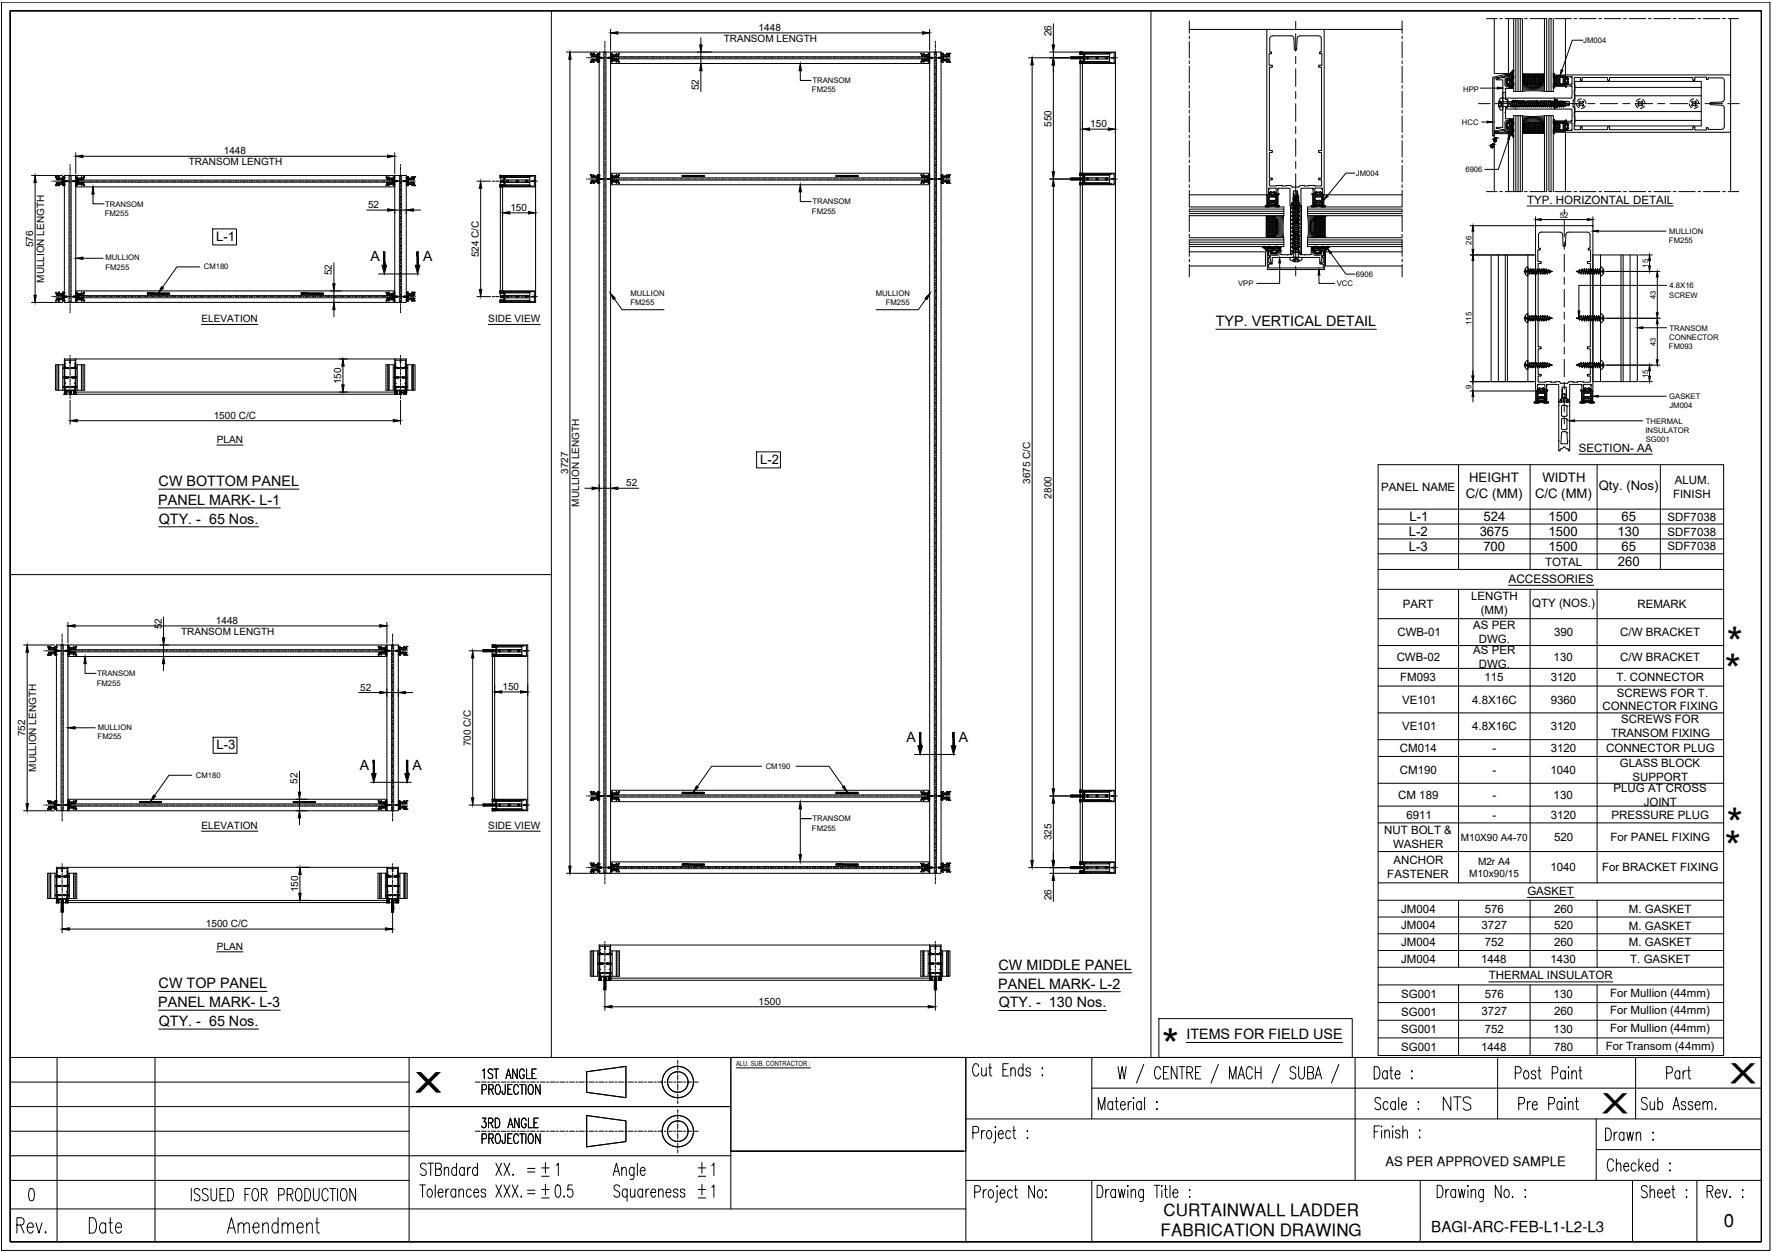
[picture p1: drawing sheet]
<svg xmlns="http://www.w3.org/2000/svg" width="841mm" height="594mm" viewBox="0 0 841 594" stroke-linecap="round" stroke-linejoin="round" font-family="sans-serif">
<defs><g id="words">
<text font-size="20.4" x="552" y="503">*</text>
<g font-size="19.6">
<text x="820" y="312">*</text>
<text x="819" y="324">*</text>
<text x="820" y="398">*</text>
<text x="819" y="409">*</text>
</g>
<g font-size="12.8">
<text x="821" y="514">X</text>
<text x="197" y="518">X</text>
<text x="760" y="528">X</text>
</g>
<g font-size="11.9">
<text x="41" y="586">Date</text>
<text x="107" y="586">Amendment</text>
</g>
<text font-size="10.6" x="684" y="528">NTS</text>
<g font-size="10.1">
<text x="198" y="559">STBndard</text>
<text x="249" y="559">= 1</text>
<text x="249" y="569">= 0.5</text>
<text x="90" y="571">ISSUED FOR PRODUCTION</text>
</g>
<g font-size="9.7">
<text x="778" y="528">Sub Assem.</text>
<text x="761" y="542">Drawn :</text>
</g>
<text font-size="8.9" x="818" y="582">0</text>
<g font-size="8.4">
<text x="228" y="513">1ST ANGLE</text>
<text x="228" y="536">3RD ANGLE</text>
</g>
<g font-size="8.1">
<text x="552" y="577">CURTAINWALL LADDER</text>
<text x="551" y="587">FABRICATION DRAWING</text>
</g>
<text font-size="7.9" x="228" y="544">PROJECTION</text>
<text font-size="7.2" x="679" y="585">BAGI-ARC-FEB-L1-L2-L3</text>
<g font-size="6.8">
<text x="577" y="155">TYP. VERTICAL DETAIL</text>
<text x="75" y="231">CW BOTTOM PANEL</text>
<text x="75" y="240">PANEL MARK- L-1</text>
<text x="75" y="249">QTY. - 65 Nos.</text>
<text x="474" y="460">CW MIDDLE PANEL</text>
<text x="75" y="469">CW TOP PANEL</text>
<text x="474" y="469">PANEL MARK- L-2</text>
<text x="75" y="478">PANEL MARK- L-3</text>
<text x="474" y="478">QTY. - 130 Nos.</text>
<text x="75" y="487">QTY. - 65 Nos.</text>
<text x="563" y="493">ITEMS FOR FIELD USE</text>
</g>
<g font-size="6.7">
<text x="176" y="124">A</text>
<text x="201" y="124">A</text>
<text x="430" y="352">A</text>
<text x="455" y="352">A</text>
<text x="171" y="365">A</text>
<text x="196" y="365">A</text>
</g>
<g font-size="6.2">
<text x="103" y="114">L-1</text>
<text x="361" y="220">L-2</text>
<text x="697" y="229">HEIGHT</text>
<text x="732" y="229">WIDTH</text>
<text x="759" y="233">Qty. (Nos)</text>
<text x="696" y="236">C/C (MM)</text>
<text x="729" y="236">C/C (MM)</text>
<text x="669" y="247">L-1</text>
<text x="704" y="247">524</text>
<text x="735" y="247">1500</text>
<text x="770" y="247">65</text>
<text x="669" y="254">L-2</text>
<text x="702" y="254">3675</text>
<text x="735" y="254">1500</text>
<text x="768" y="254">130</text>
<text x="669" y="261">L-3</text>
<text x="704" y="261">700</text>
<text x="735" y="261">1500</text>
<text x="770" y="261">65</text>
<text x="768" y="269">260</text>
<text x="103" y="356">L-3</text>
<text x="658" y="553">AS PER APPROVED SAMPLE</text>
</g>
<text font-size="5.6" x="716" y="277">ACCESSORIES</text>
<g font-size="5.5">
<text x="725" y="97">TYP. HORIZONTAL DETAIL</text>
<text x="749" y="214">SECTION- AA</text>
<text x="656" y="233">PANEL NAME</text>
<text x="795" y="230">ALUM.</text>
<text x="794" y="236">FINISH</text>
<text x="791" y="247">SDF7038</text>
<text x="791" y="254">SDF7038</text>
<text x="791" y="261">SDF7038</text>
<text x="733" y="268">TOTAL</text>
<text x="698" y="285">LENGTH</text>
<text x="666" y="289">PART</text>
<text x="703" y="291">(MM)</text>
<text x="727" y="288">QTY (NOS.)</text>
<text x="777" y="289">REMARK</text>
<text x="699" y="299">AS PER</text>
<text x="663" y="302">CWB-01</text>
<text x="702" y="305">DWG.</text>
<text x="738" y="302">390</text>
<text x="769" y="302">C/W BRACKET</text>
<text x="699" y="310">AS PER</text>
<text x="663" y="314">CWB-02</text>
<text x="702" y="317">DWG.</text>
<text x="737" y="314">130</text>
<text x="769" y="314">C/W BRACKET</text>
<text x="665" y="323">FM093</text>
<text x="704" y="323">115</text>
<text x="736" y="323">3120</text>
<text x="767" y="323">T. CONNECTOR</text>
<text x="665" y="334">VE101</text>
<text x="699" y="334">4.8X16C</text>
<text x="736" y="334">9360</text>
<text x="767" y="331">SCREWS FOR T.</text>
<text x="761" y="337">CONNECTOR FIXING</text>
<text x="665" y="347">VE101</text>
<text x="699" y="347">4.8X16C</text>
<text x="736" y="347">3120</text>
<text x="769" y="343">SCREWS FOR</text>
<text x="765" y="350">TRANSOM FIXING</text>
<text x="664" y="357">CM014</text>
<text x="708" y="357">-</text>
<text x="736" y="357">3120</text>
<text x="762" y="357">CONNECTOR PLUG</text>
<text x="769" y="364">GLASS BLOCK</text>
<text x="664" y="367">CM190</text>
<text x="708" y="367">-</text>
<text x="736" y="367">1040</text>
<text x="775" y="371">SUPPORT</text>
<text x="766" y="376">PLUG AT CROSS</text>
<text x="664" y="379">CM 189</text>
<text x="708" y="379">-</text>
<text x="737" y="379">130</text>
<text x="780" y="382">JOINT</text>
<text x="667" y="388">6911</text>
<text x="708" y="388">-</text>
<text x="736" y="388">3120</text>
<text x="765" y="388">PRESSURE PLUG</text>
<text x="657" y="396">NUT BOLT &amp;</text>
<text x="738" y="399">520</text>
<text x="764" y="399">For PANEL FIXING</text>
<text x="661" y="403">WASHER</text>
<text x="661" y="410">ANCHOR</text>
<text x="736" y="413">1040</text>
<text x="760" y="413">For BRACKET FIXING</text>
<text x="658" y="417">FASTENER</text>
<text x="725" y="425">GASKET</text>
<text x="665" y="433">JM004</text>
<text x="705" y="433">576</text>
<text x="738" y="433">260</text>
<text x="773" y="433">M. GASKET</text>
<text x="665" y="441">JM004</text>
<text x="703" y="441">3727</text>
<text x="738" y="441">520</text>
<text x="773" y="441">M. GASKET</text>
<text x="665" y="449">JM004</text>
<text x="705" y="449">752</text>
<text x="738" y="449">260</text>
<text x="773" y="449">M. GASKET</text>
<text x="665" y="457">JM004</text>
<text x="703" y="457">1448</text>
<text x="736" y="457">1430</text>
<text x="774" y="457">T. GASKET</text>
<text x="707" y="465">THERMAL INSULATOR</text>
<text x="665" y="473">SG001</text>
<text x="705" y="473">576</text>
<text x="737" y="473">130</text>
<text x="764" y="473">For Mullion (44mm)</text>
<text x="665" y="482">SG001</text>
<text x="703" y="482">3727</text>
<text x="738" y="482">260</text>
<text x="764" y="481">For Mullion (44mm)</text>
<text x="665" y="490">SG001</text>
<text x="705" y="490">752</text>
<text x="737" y="490">130</text>
<text x="764" y="490">For Mullion (44mm)</text>
<text x="665" y="499">SG001</text>
<text x="703" y="499">1448</text>
<text x="738" y="499">780</text>
<text x="762" y="498">For Transom (44mm)</text>
</g>
<g font-size="4.8">
<text x="96" y="153">ELEVATION</text>
<text x="232" y="153">SIDE VIEW</text>
<text x="103" y="210">PLAN</text>
<text x="96" y="393">ELEVATION</text>
<text x="232" y="393">SIDE VIEW</text>
<text x="693" y="399">M10X90 A4-70</text>
<text x="701" y="410">M2r A4</text>
<text x="697" y="416">M10x90/15</text>
<text x="103" y="451">PLAN</text>
</g>
<g font-size="4.7">
<text x="360" y="15">1448</text>
<text x="499" y="17" transform="rotate(-90 499 17)">26</text>
<text x="343" y="20">TRANSOM LENGTH</text>
<text x="332" y="43" transform="rotate(-90 332 43)">52</text>
<text x="499" y="60" transform="rotate(-90 499 60)">550</text>
<text x="517" y="60">150</text>
<text x="106" y="73">1448</text>
<text x="90" y="78">TRANSOM LENGTH</text>
<text x="175" y="99">52</text>
<text x="242" y="100">150</text>
<text x="16" y="117" transform="rotate(-90 16 117)">576</text>
<text x="227" y="122" transform="rotate(-90 227 122)">524 C/C</text>
<text x="158" y="131" transform="rotate(-90 158 131)">52</text>
<text x="21" y="134" transform="rotate(-90 21 134)">MULLION LENGTH</text>
<text x="162" y="182" transform="rotate(-90 162 182)">150</text>
<text x="101" y="199">1500 C/C</text>
<text x="270" y="225" transform="rotate(-90 270 225)">3727</text>
<text x="297" y="231">52</text>
<text x="489" y="230" transform="rotate(-90 489 230)">3675 C/C</text>
<text x="499" y="237" transform="rotate(-90 499 237)">2800</text>
<text x="275" y="240" transform="rotate(-90 275 240)">MULLION LENGTH</text>
<text x="77" y="299" transform="rotate(-90 77 299)">52</text>
<text x="102" y="296">1448</text>
<text x="86" y="301">TRANSOM LENGTH</text>
<text x="171" y="328">52</text>
<text x="238" y="327">150</text>
<text x="12" y="349" transform="rotate(-90 12 349)">752</text>
<text x="223" y="354" transform="rotate(-90 223 354)">700 C/C</text>
<text x="17" y="366" transform="rotate(-90 17 366)">MULLION LENGTH</text>
<text x="141" y="372" transform="rotate(-90 141 372)">52</text>
<text x="499" y="399" transform="rotate(-90 499 399)">325</text>
<text x="141" y="423" transform="rotate(-90 141 423)">150</text>
<text x="499" y="427" transform="rotate(-90 499 427)">26</text>
<text x="98" y="440">1500 C/C</text>
<text x="360" y="477">1500</text>
</g>
<g font-size="3.7">
<text x="751" y="20">JM004</text>
<text x="386" y="40">TRANSOM</text>
<text x="385" y="44">FM255</text>
<text x="694" y="43">HPP</text>
<text x="694" y="59">HCC</text>
<text x="644" y="84">JM004</text>
<text x="696" y="82">6906</text>
<text x="50" y="98">TRANSOM</text>
<text x="385" y="101">FM255</text>
<text x="386" y="97">TRANSOM</text>
<text x="50" y="102">FM255</text>
<text x="740" y="103">52</text>
<text x="792" y="111">MULLION</text>
<text x="698" y="116" transform="rotate(-90 698 116)">26</text>
<text x="792" y="115">FM255</text>
<text x="50" y="124">MULLION</text>
<text x="50" y="128">FM255</text>
<text x="97" y="128">CM180</text>
<text x="644" y="131">6906</text>
<text x="782" y="127" transform="rotate(-90 782 127)">15</text>
<text x="588" y="136">VPP</text>
<text x="634" y="136">VCC</text>
<text x="792" y="137">4.8X16</text>
<text x="299" y="140">MULLION</text>
<text x="416" y="140">MULLION</text>
<text x="786" y="142" transform="rotate(-90 786 142)">43</text>
<text x="792" y="141">SCREW</text>
<text x="299" y="145">FM255</text>
<text x="420" y="145">FM255</text>
<text x="698" y="154" transform="rotate(-90 698 154)">115</text>
<text x="792" y="161">CONNECTOR</text>
<text x="792" y="157">TRANSOM</text>
<text x="786" y="164" transform="rotate(-90 786 164)">43</text>
<text x="792" y="166">FM093</text>
<text x="782" y="179" transform="rotate(-90 782 179)">15</text>
<text x="698" y="184" transform="rotate(-90 698 184)">9</text>
<text x="792" y="189">GASKET</text>
<text x="792" y="194">JM004</text>
<text x="781" y="201">THERMAL</text>
<text x="781" y="205">INSULATOR</text>
<text x="781" y="210">SG001</text>
<text x="46" y="321">TRANSOM</text>
<text x="46" y="325">FM255</text>
<text x="46" y="346">MULLION</text>
<text x="46" y="351">FM255</text>
<text x="363" y="365">CM190</text>
<text x="93" y="369">CM180</text>
<text x="386" y="390">TRANSOM</text>
<text x="385" y="394">FM255</text>
</g>
<text font-size="3.4" x="349" y="506">ALU. SUB. CONTRACTOR :</text>
<g font-size="2.6">
<text x="256" y="560">-</text>
<text x="330" y="560">-</text>
<text x="256" y="570">-</text>
<text x="330" y="570">-</text>
</g>
</g></defs>
<!-- layer: Titleblock -->
<g fill="none" stroke="#000" stroke-width=".47">
<path d="M1 1h839v592h-839zM5 5h831v584h-831v-584v584h831v-584zM5 502h831M5 513h189M27 502v87M74 502v87M194 502v87M229 517h2v-2h-2v4M232 517h2v-2h-2v4M233 517l1 2M236 515a2.5 2.5 0 0 1 2 2 2.5 2.5 0 0 1-2 2 3 3 0 0 1 0-4zM240 515v4h-1l-1-1"/>
<path d="M241 517h1M243 515h-2v4h2M246 516l-1-1a2.5 2.5 0 0 0-1 2 2.5 2.5 0 0 0 1 2l1-1M248 515v4M250 515v4M251 515h1a2.5 2.5 0 0 1 1 2 2.5 2.5 0 0 1-1 2 3 3 0 0 1-1-4zM256 515v4l-2-4v4M256 513h3M259 513h1M261 513h2M264 513h1M266 513h2"/>
<path d="M269 513h1M270 513h3M273 513h1M275 513h2M278 513h1M278 509l19-3v15l-19-3zM280 513h2M283 513h1M284 513h3M287 513h1M289 513h2M292 513h1"/>
<path d="M294 513h2M297 513h1M298 513h3M301 513h1M303 513h2M306 513h1M308 513h2M311 513h.1M312 513h2M315 513h1M317 513h2M320 513h1"/>
<path d="M321 513h3M322 503v2M322 505v3M322 508v1M322 510v2M322 513v1M322 515v2M322 518v1M322 519v3M324 513h1M326 513h2M329 513h2"/>
<path d="M347 502v72M458 502v87M465 506a1.5 1.5 0 0 0-2-1 1.5 1.5 0 0 0-1 2v1a1.6 1.6 0 0 0 1 3 1.5 1.5 0 0 0 2-2M466 507v3l1 1 1-2M468 507v4M469 507h2M470 505v4v1l1 1M476 508h2M479 505h-3v6h3M480 508l1-1h1v4M480 507v4M486 508l-1-1a1.9 1.9 0 0 0-2 1 1.9 1.9 0 0 0 1 3l2-1"/>
<path d="M486 505v6M489 508a1.1 1.1 0 0 0-1-1 1.1 1.1 0 0 0-1 1l2 1-1 2-1-1M495 507h.1M495 510v1zM518 516h318M518 502v29M531 506l1 6 1-6 1 6 1-6M543 505l-4 9M551 508a1.5 1.5 0 0 0-2-2 1.5 1.5 0 0 0-1 2v2a1.5 1.5 0 0 0 1 2 1.5 1.5 0 0 0 2-1M552 509h2M555 506h-3v6h3M559 506v6l-3-6v6"/>
<path d="M560 506h2M561 506v6M563 509h3v-3h-3v6M565 509l1 3M567 509h2M570 506h-3v6h3M578 505l-3 9M584 512v-6l1 6 2-6v6M588 512l1-6 2 6M588 510h2M594 508a1.5 1.5 0 0 0-2-2 1.5 1.5 0 0 0 0 2v2a1.5 1.5 0 0 0 0 2 1.5 1.5 0 0 0 2-1M596 509h2"/>
<path d="M596 506v6M598 506v6M607 505l-3 9M615 507a1.4 1.4 0 0 0-2-1 1.5 1.5 0 0 0 0 3h1a1.6 1.6 0 0 1 1 3 1.6 1.6 0 0 1-3-1M616 506v4l2 2 1-1v-5M621 509h2v-3h-2v6h2v-2l-1-1M624 512l2-6 1 6M625 510h2M635 505l-3 9M643 502v58M652 506a3 3 0 0 1 3 2 3 3 0 0 1-1 4h-2zM658 509v-1a1.9 1.9 0 0 0-2 2 1.9 1.9 0 0 0 1 2l1-1"/>
<path d="M658 508v4M660 508h1M660 506v5v1h1M662 510h2v-2a1.9 1.9 0 0 0-2 2 1.9 1.9 0 0 0 1 2l1-1M670 508v1zM670 511v1zM711 502v29M719 509h3v-1v-2h-3v6M724 508a1.9 1.9 0 0 1 2 2 1.9 1.9 0 0 1-1 2l-2-1zM729 509a1.1 1.1 0 0 0-1-1 1.1 1.1 0 0 0-1 1l2 2-1 1-1-1M730 508h1M730 506v5l1 1"/>
<path d="M737 509h2v-3h-2v6M743 509v-1a1.9 1.9 0 0 0-3 2 1.9 1.9 0 0 0 2 2l1-1M743 508v4M744 506v1zM744 508v4M746 509l1-1h1v4M746 508v4M749 508h2M750 506v5v1h1M776 502v29M791 509h2v-3h-2v6M797 509v-1a1.9 1.9 0 0 0-2 2 1.9 1.9 0 0 0 1 2l1-1"/>
<path d="M797 508v4M799 508v4M800 508h-1v2M801 508h1M802 506v5v1M5 525h342M5 537h189M259 537h1M261 537h2M264 537h1M266 537h2M269 537h1"/>
<path d="M270 537h3M273 537h1M275 537h2M278 537h1M278 529l19 3v10l-19 2zM280 537h2M283 537h1M284 537h3M287 537h1M289 537h2M292 537h1M294 537h2"/>
<path d="M297 537h1M298 537h3M301 537h1M303 537h2M306 537h1M308 537h2M311 537h.1M312 537h2M315 537h1M317 537h2M320 537h1M321 537h3"/>
<path d="M322 522v2M322 527v1M322 529v2M322 532v1M322 533v3M322 536v1M322 538v2M324 537h1M326 537h2M329 537h2M458 531h378M462 538l2-1 1-1-1-1-2-1v6"/>
<path d="M466 536v4M467 536l-1 1v1M469 537a1.9 1.9 0 0 1 2 1 1.9 1.9 0 0 1-1 2l-2-1zM472 534v1zM472 537v4l-1 1M474 538h2v-1a1.7 1.7 0 0 0-2 1 1.7 1.7 0 0 0 2 2v-1M480 537h-1a1.7 1.7 0 0 0-2 1 1.7 1.7 0 0 0 2 2l1-1M481 536h1M481 534v5l1 1M488 536v1zM488 540h.1M521 527v-6l2 6 1-6v6"/>
<path d="M528 523a1.7 1.7 0 0 0-2 2 1.7 1.7 0 0 0 2 1M528 523v4M529 523h2M530 521v4l1 2M532 524h2v-1a1.7 1.7 0 0 0-2 2 1.7 1.7 0 0 0 2 1M535 523v4M537 523h-1l-1 1M538 521h.1M538 523v4M542 523h-1a1.7 1.7 0 0 0-2 2 1.7 1.7 0 0 0 2 1h1M542 523v4M543 521v6"/>
<path d="M549 523h.1M549 526v1zM652 537h2M655 534h-3v6M655 522l-1-1-1 1v1l2 1a1.5 1.5 0 0 1 0 2 1.5 1.5 0 0 1-2 0M656 534v1zM656 536v4M657 537l1-1h1v4M657 536v4M659 523h-1a1.7 1.7 0 0 0-2 2 1.7 1.7 0 0 0 2 1h1M661 534v1zM661 536v4"/>
<path d="M662 523a1.7 1.7 0 0 0-2 2 1.7 1.7 0 0 0 2 1M662 523v4M664 521v6M664 537v-1h-1v2h1v1v1l-2-1M665 524h3l-1-1a1.7 1.7 0 0 0-2 2 1.7 1.7 0 0 0 2 1h1M666 537l1-1h1v4M666 534v6M673 523h.1M673 526v1zM674 536v1zM674 539v1zM721 524l2-1v-2h-2v6"/>
<path d="M725 523v4M726 523l-1 1M727 524h3l-1-1a1.7 1.7 0 0 0-2 2 1.7 1.7 0 0 0 2 1h1M735 524l2-1v-2h-2v6M741 523a1.7 1.7 0 0 0-2 2 1.7 1.7 0 0 0 2 1M741 523v4M743 521h.1M743 523v4M744 524l1-1h1l1 4M744 523v4M748 523h1M748 521v4v1l1 1"/>
<path d="M758 531v29M5 548h342M235 552l3 6M238 552l-3 6M239 552l3 6M242 552l-3 6M243 557v1zM291 558l2-6 1 6M292 556h2M295 555l1-1h1v4M295 554v4M301 554v5l-1 1-1-1"/>
<path d="M301 555v-1a1.9 1.9 0 0 0-3 2 1.9 1.9 0 0 0 2 2l1-1M302 552v6M304 556h2v-2a1.9 1.9 0 0 0-2 2 1.9 1.9 0 0 0 1 2l1-1M322 541v1M322 543v2M322 546v1M331 554h4M333 552v5M338 553l1-1v6M758 545h78M766 551a1.5 1.5 0 0 0-2-1 1.5 1.5 0 0 0-1 2v1a1.6 1.6 0 0 0 1 3 1.5 1.5 0 0 0 2-2M767 553l1-1h1v4"/>
<path d="M767 550v6M771 553h2v-1a1.7 1.7 0 0 0-2 2 1.7 1.7 0 0 0 2 1M777 553l-1-1a1.7 1.7 0 0 0-2 2 1.7 1.7 0 0 0 2 1h1M778 550v6M779 553l1 3M780 552l-2 3M781 553h2v-1a1.7 1.7 0 0 0-2 2 1.7 1.7 0 0 0 2 1M787 553l-1-1a1.7 1.7 0 0 0-2 2 1.7 1.7 0 0 0 2 1h1M787 550v6M793 552h.1M793 555v1zM5 574h453"/>
<path d="M5 560h189M14 564h1l1 1v4l-1 1-1-1v-3zM201 562v6M203 564a1.7 1.7 0 0 1 2 2 1.7 1.7 0 0 1-2 2v-2zM207 562v6M208 566h2v-2a1.7 1.7 0 0 0-2 2 1.7 1.7 0 0 0 2 2v-1M212 564v4M213 564h-1v2M216 565v-1a1.7 1.7 0 0 0-2 2 1.7 1.7 0 0 0 2 2v-1M216 564v4M218 565l1-1h1v4M218 564v4"/>
<path d="M224 565l-1-1a1.7 1.7 0 0 0-2 2 1.7 1.7 0 0 0 2 2l1-1M225 566h2v-2a1.7 1.7 0 0 0-2 2 1.7 1.7 0 0 0 2 2v-1M230 565v-1h-1v2h1v1v1l-2-1M235 562l3 6M238 562l-3 6M239 562l3 6M242 562l-3 6M243 562l3 6M246 562l-3 6M294 563l-1-1-2 1 1 1 1 1a1.6 1.6 0 0 1 1 3 1.6 1.6 0 0 1-3-1M298 565l-1-1a1.7 1.7 0 0 0-2 2 1.7 1.7 0 0 0 2 2l1-1M298 564v6"/>
<path d="M299 564v4h1l1-1M301 564v4M305 565v-1a1.7 1.7 0 0 0-2 2 1.7 1.7 0 0 0 2 2v-1M305 564v4M307 564v4M308 564h-1v2M309 566h2v-2a1.7 1.7 0 0 0-2 2 1.7 1.7 0 0 0 2 2v-1M313 565l1-1h1v4M313 564v4M316 566h2v-2a1.7 1.7 0 0 0-2 2 1.7 1.7 0 0 0 2 2v-1M322 565l-1-1-1 1 2 1v1a1.1 1.1 0 0 1-1 1 1.1 1.1 0 0 1-1-1M325 565l-1-1-1 1 2 1v1a1.1 1.1 0 0 1-1 1 1.1 1.1 0 0 1-1-1"/>
<path d="M331 564h4M333 562v5M338 563l1-1v6M458 560h378M463 566l2-1v-2h-2v5M467 565v3M468 565h-1v1M470 565a1.9 1.9 0 0 1 2 1 1.9 1.9 0 0 1-1 2h-2v-2zM473 563h.1M473 565v4v1h-1M475 566h2v-1a1.9 1.9 0 0 0-3 1 1.9 1.9 0 0 0 2 2h1M480 565a1.9 1.9 0 0 0-2 1 1.9 1.9 0 0 0 1 2h1"/>
<path d="M481 565h2M482 563v4v1h1M491 563v5l-3-5v5M493 565a1.9 1.9 0 0 1 2 1 1.9 1.9 0 0 1-1 2h-1l-1-2zM496 565h.1M496 568h.1M518 560v29M521 562a3 3 0 0 1 3 3 3 3 0 0 1-1 3h-2zM525 564v4M526 564l-1 1v1M529 565a1.9 1.9 0 0 0-2 1 1.9 1.9 0 0 0 1 2l1-1M529 564v4"/>
<path d="M531 564l1 4v-4l1 4 1-4M535 562v1zM535 565v3M537 566l1-2 1 1v3M537 564v4M543 564l-1 6h-1M543 565h-1a1.9 1.9 0 0 0-2 1 1.9 1.9 0 0 0 1 2l2-1M548 562h2M549 562v6M551 562v1zM551 565v3M553 564h1"/>
<path d="M553 562v5v1h1M555 562v6M557 566h2v-1a1.9 1.9 0 0 0-3 1 1.9 1.9 0 0 0 2 2l1-1M565 564v1zM565 568h.1M674 560v29M682 562a3 3 0 0 1 3 3 3 3 0 0 1-1 3h-2zM686 564v4M688 564l-1 1-1 1M691 565h-1a1.9 1.9 0 0 0-2 1 1.9 1.9 0 0 0 2 2l1-1M691 564v4M692 564l1 4 1-4 1 4v-4"/>
<path d="M697 562v1zM697 565v3M698 566l1-2 1 1v3M698 564v4M704 564v6h-1h-1M704 565a1.9 1.9 0 0 0-2 1 1.9 1.9 0 0 0 1 2l1-1M712 562v6l-2-6v6M714 565a1.9 1.9 0 0 1 3 1 1.9 1.9 0 0 1-2 2l-1-1zM718 568h.1M724 564v1zM724 568h.1M775 560v29"/>
<path d="M782 563a1.4 1.4 0 0 0-2 0 1.4 1.4 0 0 0 0 2l1 1a1.5 1.5 0 0 1 0 2 1.5 1.5 0 0 1-2 0M783 566l1-2 1 1v3M783 563v5M787 566h2v-1a1.9 1.9 0 0 0-3 1 1.9 1.9 0 0 0 2 2h1M790 566h3l-1-1a1.9 1.9 0 0 0-2 1 1.9 1.9 0 0 0 1 2h2M793 564h2M794 563v4l1 1M800 564v1zM800 568h.1M805 560v29M810 565h3v-1v-1h-3v5M812 565l1 3"/>
<path d="M814 566h2v-1a1.9 1.9 0 0 0-2 1 1.9 1.9 0 0 0 1 2h1M817 564l2 4 1-4M821 568h.1M827 564v1zM827 568h.1M8 581h3v-1v-2h-3v7M10 581l1 4M13 582h3l-1-1a2.3 2.3 0 0 0-2 1 2.3 2.3 0 0 0 1 3h1l1-1M17 580l1 5 2-5M22 584v1z"/>
<circle cx="322" cy="513" r="7"/>
<circle cx="322" cy="513" r="5"/>
<circle cx="322" cy="537" r="7"/>
<circle cx="322" cy="537" r="5"/>
</g>
<!-- layer: -TITL-LOGO -->
<path d="M347 546h110h-110" fill="none" stroke="#000" stroke-width=".47"/>
<!-- layer: TITLE -->
<path d="M347 502h111v44h-111zM349 507h36" fill="none" stroke="#000" stroke-width=".47"/>
<!-- layer: DIM1 -->
<g fill="none" stroke="#000" stroke-width=".47">
<path d="M262 5v497M290 14v10M293 16h145M333 18v3M441 14v10M500 11v10M546 5v497M564 10v6M564 17v1M564 20v8M565 14h37M628 14h37"/>
<path d="M665 10v6M665 17v1M665 20v8M706 9h4M712 9h1M714 9h8M724 9h1M726 9h8M735 9h2M738 9h8M743 9v27M747 9h1"/>
<path d="M750 9h7M751 19h-5l-5 14M759 9h1M761 9h8M771 9h1M773 9h8M782 9h2M785 9h8M794 9h1M797 9h8M806 9h1M808 9h8"/>
<path d="M818 9h1M820 9h5M821 9v27M269 25h15M270 28v383M280 25l1 2M280 25l1 1M280 29v1M280 29h.1M280 25h.1M280 30h.1M280 30h1"/>
<path d="M281 30h.1M281 25h.1M281 26v1M281 28v1M281 29h.1M281 28h.1M281 26h.1M281 29h3M281 26h3M281 29v1M281 28l-1 1M281 27h.1"/>
<path d="M281 28h3M281 27h3M282 25v1M282 29v1M282 25h.1M282 30h.1M282 30v-1h2v1M282 26h.1M282 26h2M284 29h.1M284 28h.1M284 27h.1"/>
<path d="M284 26h.1M284 28h-3M284 25v1M284 25h.1M284 26v1M284 27v1M284 28v1M284 30h.1M284 29v1M290 29h1M290 27v1M290 29h.1"/>
<path d="M290 26v1M291 29h.1M291 26v-1l-1 1M291 26v1M291 29h1M291 26h1M291 28v1M291 27v1M291 29h2M291 26h2M291 28l2 1M291 28h2"/>
<path d="M292 29h.1M292 29h1M293 26l-2 1M293 27h-2M293 28l1 1h-1M294 26l-1 1M294 26v-1l-1 1-1-1v1M331 30h7M331 25h7M333 25v5M333 34v9M380 34v4h5"/>
<path d="M437 26l1 1M437 26v-1l1 1 1-1v1h1M438 28l-1 1h1M438 27h.1M438 26v1M438 26h2v1M438 28h.1M438 28v1M438 28h2M438 27h2M438 29h1M440 27v1"/>
<path d="M440 28v1h-2M440 29h-1M440 29h1M440 26l1-1v1M441 27v1M441 29h.1M441 26v1M447 29h.1M447 27v1M447 26h.1M447 28h.1M447 28v1"/>
<path d="M447 26v1M447 27h.1M447 29v1M447 25v1M447 25h.1M447 30h.1M447 28l3 1M447 30v-1h2v1M447 28h3M447 26h2M449 25v1M449 30h.1"/>
<path d="M449 25h.1M449 25h1M450 25v1M450 26h.1M450 28h.1M450 27h.1M450 27h-3v1h3M450 29h.1M450 29l-1 1M450 26h-3l3 1M450 29v1M450 28v1"/>
<path d="M450 26v1M450 30h.1M450 25h.1M450 30h1M450 28l1 1M451 30h.1M451 29h.1M451 25h.1M451 25l-1 2M451 29v1M451 25l-1 1M488 27h20"/>
<path d="M490 31v377M498 25h15M500 25v2M500 31v51M515 25h12v5h-12zM515 28h12M515 27h12M515 26h12M515 29h12M564 29v1M564 31v8M665 29v1"/>
<path d="M665 31v8M723 39v-4h10v4l-2 1M723 39h.1M723 35h.1M723 39l2 1M723 39v-4h10v4M723 39l2 1h6M733 35h.1M733 39h.1M733 39l-2 1M514 57v6M529 57v6"/>
<path d="M564 41v1M564 43v8M564 52v2M564 55v8M665 41v1M665 43v8M665 52v2M665 55v8M703 42h8M703 58h3M723 59h.1M725 58l-2 1"/>
<path d="M725 58h.1M725 40h.1M725 58h6M725 40h6M731 58h-6l-2 1M731 58h.1M731 40h.1M731 58l2 1M731 58l2 1v4h-10v-4M733 59v4h-10v-4M733 59h.1M36 72v10"/>
<path d="M39 74h145M187 72v10M517 61h9M564 64v1M564 67v8M564 76v1M564 79v7M665 64v1M665 67v8M665 76v1M665 79v7M716 66l-5 14h-6"/>
<path d="M723 63h.1M733 63h.1M743 63v28M821 63v28M15 83h15M17 87v53M26 84l1 1M26 88l2-1v1M26 84h.1M26 88h.1M26 84h1M27 85h.1"/>
<path d="M27 87h.1M27 84h.1M27 88h.1M27 85h3M27 84h1M27 85h3v2h-3M27 87l-1 1M27 87h3h-3M28 84h.1M28 88h.1M28 84h2M28 88v-1h2v1"/>
<path d="M30 84h.1M30 88h.1M30 85h1M30 86h.1M30 87h.1M30 85h.1M30 86h1M30 87h1M30 84h1M30 88h1M31 85h.1M31 84h.1"/>
<path d="M31 88h.1M31 87h.1M31 86h.1M31 85l-1 1M31 84v1M31 87v1M36 84v1M36 85v2M36 87v1h1v-1M36 87h.1M37 84h-1M37 84h.1"/>
<path d="M37 86v1M37 87h2v1v-1l1 1M37 87h2M37 85v1M37 85h2M39 84h-2M39 84h.1M39 84h1v1h-1M39 87h.1M39 87h1M39 85h-2M39 85h.1"/>
<path d="M40 87v1M44 92v5h5M174 100h10M184 87v1M184 85h2M184 84h-1l1 1h3v1M184 87l-1 1h1M184 87h2M184 87v1l1-1M184 84h1M184 84h.1M185 84h.1"/>
<path d="M186 87h-2M186 87h.1M186 85h.1M187 84h.1M187 84h-2M187 86l-3 1M187 85v2M187 87v1v-1h-2M187 87h.1M187 84v1M187 99v2M187 100h6"/>
<path d="M193 86h.1M193 99v2M193 84v1M193 84h.1M193 88h.1M193 85h.1M193 87v1M193 87h.1M193 85v1M194 88v-1h1v1M194 84h.1M194 85h.1"/>
<path d="M194 85v2M194 87h.1M194 85h2M194 87h2M194 84h1M195 84h.1M195 88h1M196 84h-1M196 84h.1M196 88h.1M196 85h.1M196 87h.1"/>
<path d="M196 87l1 1h-1M196 100h4M196 87v1M197 84h-1M197 84h.1M197 88h.1M197 84l-1 1M226 86h7M228 89v48M239 99v4M239 84h12v4h-12zM239 85h12"/>
<path d="M239 87h12M239 84h12M239 88h12M254 99v4M280 83l1 1M280 83h1M280 87h.1M280 83h.1M281 86l-1 1M281 86h.1M281 84h.1M281 86h3h-3"/>
<path d="M281 84h3M281 84h3v1l-3 1M281 83h.1M282 83h.1M282 86v1M282 87h.1M282 86h.1M282 86h2M282 83h2M284 86h.1M284 83h.1M284 84h.1"/>
<path d="M284 86v1M284 84h-3M284 87h.1M284 85h.1M284 85v1M284 83v1M284 84v1M290 83v3M290 86v1h1M290 86h.1M291 85h.1M291 83h.1"/>
<path d="M291 83h-1M291 86v1M291 84h.1M291 86h1M291 83h1M291 86h.1M291 84v1M291 84h2M291 86h2M291 85l3 1M292 86v1M292 87h1"/>
<path d="M292 83h1M292 83h.1M293 87h1M293 83h1v1M293 84h-2M294 84h-3M294 86v1M324 83h10v1h-10zM380 91v5h5M397 83h10v1h-10zM437 84h1M437 86v1"/>
<path d="M438 86h-1M438 84h.1M438 84h3h-1M438 85v1M438 86h.1M438 84h2M438 85h2M438 87h1M438 87h-1M438 83h-1v1M438 83h1M438 86h2"/>
<path d="M439 83h1M440 84l1 1M440 86h1h-3M440 86l-1 1M440 86l1 1M441 85h-1M441 83h-1M441 83h.1M441 85h.1M441 86v1M441 86h.1M441 83v3"/>
<path d="M447 85v2M447 83v1M447 84v1M447 85h.1M447 87h.1M447 83h2h1M447 83h.1M447 84h.1M447 87v-1h2v1M449 87h.1M449 87h1M450 86v1"/>
<path d="M450 86h.1M450 83h.1M450 84h-3v1l3 1M450 84h.1M450 87h1M450 84h-3h3M450 86h-3h3M450 87h.1M450 86l1 1M451 87h.1M451 83h.1M451 83l-1 1"/>
<path d="M451 83h-1M498 85h10M500 88v286M515 83h12v4h-12zM515 84h12M515 85h12M515 83h12M515 87h12M564 88v1M564 90v8M564 99v2M565 92h37"/>
<path d="M628 92h37M643 82h-4l-9 11M665 88v1M665 90v8M665 99v2M706 91h4M712 91h1M714 91h8M724 91h1M726 91h8M735 91h2M738 91h8"/>
<path d="M747 91h1M750 91h7M759 91h1M761 91h8M771 91h1M773 91h8M782 91h2M785 91h8M794 91h1M797 91h8M806 91h1M808 91h8"/>
<path d="M818 91h1M820 91h5M242 101h9M564 102v8M564 111v2M564 114v8M601 113h.1M601 103h.1M601 112h.1M605 112h.1M605 103h-4v9h4M605 103h.1"/>
<path d="M605 103l1 2M605 113h.1M606 105v6l-1 1M606 105h.1M606 104l-1-1h-4v10h4M606 111l-1 2M606 104h.1M606 111h.1M606 104v7M624 104h.1M624 111h.1M624 104v7"/>
<path d="M624 111l1 2M624 104l1-1h4v10h-4M624 105v6l1 1M624 105h.1M625 113h.1M625 103h4v9h-4M625 103h.1M625 103l-1 2M625 112h.1M629 112h.1M629 103h.1M629 113h.1"/>
<path d="M665 102v8M665 111v2M665 114v8M698 107h30M699 110v8M729 103v5M731 104h22M756 103v5M759 110h32M26 139l1 1M26 139h1M26 139h.1"/>
<path d="M27 140h.1M27 140h3h-3M27 139h.1M27 139h1M28 139h.1M28 139h2M30 139h.1M30 139v1M30 139h1M31 139h.1M31 139h-1M36 139v2"/>
<path d="M37 139h.1M37 139h-1M37 140h2M39 139h.1M39 139h-2M39 139h1v1M39 140h-2M39 140h.1M39 123h10M40 140h.1M70 139h10v1h-10zM95 127h-11l-7 9"/>
<path d="M143 139h10v1h-10zM157 138h5M158 125v10M158 138v5M184 140h.1M184 140h2M184 139h-1l1 1M184 139h.1M184 139h1M185 139h.1M186 140h.1M187 139h-2"/>
<path d="M187 139h.1M187 139v2M193 139h.1M193 139v1M194 140h2M194 139h.1M194 140h.1M194 139h1M195 139h.1M196 139h.1M196 139h-1M196 139h1v1"/>
<path d="M196 140h.1M197 140h.1M197 140h-1M239 139h12v4h-12zM239 139h12M564 123v1M564 126v5M607 125v9h-10M626 130v4h7M632 120l7 10h4M665 123v1M665 126v5"/>
<path d="M698 121h30M699 124v54M708 121h21v60h-21zM711 121v60M714 121v60M715 121v60M725 121v60M756 121h21v60h-21zM760 121v60M762 129h26M769 121v60M770 121v60"/>
<path d="M774 121v60M778 121h6M783 124v2M787 131v17M791 135h-42v13M15 143h15M26 143h.1M27 142h.1M27 142h3h-3M27 142l-1 1M27 142h1M27 141l-1 2"/>
<path d="M27 141h.1M27 140h3v1h-3M28 142h.1M28 142v1M28 143h.1M28 142h2M30 142v1M30 143h.1M30 141v1M30 141h.1M30 142h.1M30 142l1 1"/>
<path d="M30 140h.1M30 140h1M30 141h1M30 143h1M31 140l-1 1h1M31 141h.1M31 143h.1M31 140h.1M36 142v1h1v-1M36 142h.1M37 141h.1M37 142h2"/>
<path d="M37 142h2v1v-1l1 1M37 140v1M37 141h2M39 142h.1M39 141l1 1M40 140h-1M157 143h5M158 147v3M184 140h3v1M184 142l-1 1h1M184 142h2M184 142l1 1v-1"/>
<path d="M186 142h-2M186 142h.1M187 141h-3v1M187 142v1v-1h-2M187 142h.1M193 143h.1M193 141h.1M193 142h.1M193 142v1M193 140h.1M193 140v1M193 141v1"/>
<path d="M194 142v1M194 142h.1M194 142h1M195 142h.1M195 142l1 1M196 143h.1M196 142v1M196 142h.1M196 142h-2M196 141h.1M196 140h-2v1h2M196 141l1 1"/>
<path d="M197 142h.1M197 142v1h-1M226 141h7M239 143h12M239 141h12M239 140h12M292 142l3 5h20M439 142l-3 5h-20M762 151h26M780 156h11M787 154v17M26 173h5v12h-5z"/>
<path d="M27 173v12M28 173v12M30 173v12M36 174h.1M36 174v1M36 175v1M36 176h.1M36 177h.1M36 177v1M36 178v1M36 179h.1M36 180h.1"/>
<path d="M36 173h.1M37 173h.1M37 174h.1M37 174v1M37 175v1M37 176h.1M37 177h.1M37 177v1M37 178v1M37 179h.1M37 180h.1M37 173h1"/>
<path d="M38 173h1M39 173h.1M39 174h.1M39 174v1M39 175v1M39 176h.1M39 177h.1M39 177v1M39 178v1M39 179h.1M39 180h.1M40 173h.1"/>
<path d="M40 174h.1M40 174v1M40 175v1M40 176h.1M40 177h.1M40 177v1M40 178v1M40 179h.1M40 180h.1M161 170h4M163 174v9M183 174h.1"/>
<path d="M183 174v1M183 175v1M183 176h.1M183 177h.1M183 177v1M183 178v1M183 179h.1M183 180h.1M184 173h-1M184 173h.1M184 174h.1M184 174v1"/>
<path d="M184 175v1M184 176h.1M184 177h.1M184 177v1M184 178v1M184 179h.1M184 180h.1M185 174h.1M185 174v1M185 175v1M185 176h.1M185 177h.1"/>
<path d="M185 177v1M185 178v1M185 179h.1M185 180h.1M185 173h.1M185 173h1M186 173h1M187 174h.1M187 174v1M187 175v1M187 176h.1M187 177h.1"/>
<path d="M187 177v1M187 178v1M187 179h.1M187 180h.1M187 173h.1M193 173h4v12h-4zM194 173v12M195 173v12M196 173v12M762 173h26M783 176v2M33 190v11"/>
<path d="M36 180v1M36 181v1M36 182h.1M36 183h.1M36 183v1M36 184v1M36 185h.1M37 200h150M37 180v1M37 181v1M37 182h.1M37 183h.1"/>
<path d="M37 183v1M37 184v1M37 185h.1M37 185h1M39 180v1M39 181v1M39 182h.1M39 183h.1M39 183v1M39 184v1M39 185h.1M39 185h-1"/>
<path d="M40 185h.1M40 180v1M40 181v1M40 182h.1M40 183h.1M40 183v1M40 184v1M161 186h4M183 180v1M183 181v1M183 182h.1M183 183h.1"/>
<path d="M183 183v1M183 184v1M183 185h1M184 185h.1M184 180v1M184 181v1M184 182h.1M184 183h.1M184 183v1M184 184v1M185 180v1M185 181v1"/>
<path d="M185 182h.1M185 183h.1M185 183v1M185 184v1M185 185h.1M185 185h1M187 180v1M187 181v1M187 182h.1M187 183h.1M187 183v1M187 184v1"/>
<path d="M187 185h-1M187 185h.1M190 190v11M698 181h30M698 186h30M699 181v5M699 188v3M747 200h33M759 188h32M778 181h6M278 232h3M284 230v3"/>
<path d="M284 232h6M290 230v3M293 232h10M5 273h257M32 295v10M36 297h144M78 293v10M184 295v10M11 306h15M13 309v72M23 311h.1M23 310v1"/>
<path d="M23 308h.1M23 310h.1M23 307h.1M23 307v1M23 310h1M23 308h3v1l-3 1M23 310h3h-2M24 310v1M24 311h.1M24 307h-1M24 307h.1M24 310h.1"/>
<path d="M24 307h2M24 310h2M26 308h-3M26 308h.1M26 307h.1M26 310h.1M26 308h-2M26 310v1M26 311h.1M26 307h1M26 309h.1M26 309h1"/>
<path d="M26 309v1M26 310l1 1M26 308h1M26 310h1M27 311h.1M27 307h.1M27 308h.1M27 307l-1 1M27 309h.1M32 307l1 1M32 307h1h2M33 308h-1l1 1"/>
<path d="M33 310h-1M33 310h.1M33 308h.1M33 308h2M33 310h2M33 310h3M35 310h-2v1h-1M35 307h.1M35 310v1v-1M36 308h-3M36 308h-3v1h3v2v-1M36 307h.1"/>
<path d="M36 307v1M40 315v5h6M76 312h4M76 306h4M78 306v6M78 315v3M180 307h-1h2h2M180 307v1M180 308h1M180 308h3M181 309l-1 1v1v-1h1v1v-1h2M181 310h-1"/>
<path d="M181 308h1M181 309h1M181 310h1M183 308v1M183 310h-3M183 310v1h1M183 308h1l-1 1M183 310h1M183 310h.1M184 307l-1 1M184 307h-1M189 307h.1"/>
<path d="M189 308h.1M189 307v1M189 311h.1M189 309h.1M189 310h.1M189 310v1M189 309v1M189 311h1M190 307h.1M190 311h.1M190 310v1M190 310h3z"/>
<path d="M190 310h2M192 307h-2h-1M192 310v1M192 307h.1M192 311h.1M192 310h.1M192 307h1M192 310h1M192 308h.1M192 308h-2v1l3 1M193 307h.1M193 310h.1"/>
<path d="M193 308h.1M193 308h-3h3M193 310v1M193 308h-1M193 311h.1M193 307v1M223 309h6M224 312v67M236 307h12v4h-12zM236 308h12M236 307h12M236 311h12"/>
<path d="M236 309h12M170 329h10M184 327v3M184 329h5M189 327v3M192 329h4M235 325v5M238 328h9M250 325v5M36 345h9M26 380h.1M26 380h1"/>
<path d="M91 368h-11l-7 10M140 379h6M142 366v10M142 379v6M192 380h-2h-1M192 380h.1M193 380h.1M236 380h12v4h-12zM280 376l1 1M280 380h.1M280 376h.1M280 380h1"/>
<path d="M281 379l-1 1M281 379h.1M281 377h3M281 377h.1M281 380h.1M281 376h-1M281 376h.1M281 379h3M281 378h.1M281 379v1M282 376h.1M282 379v1"/>
<path d="M282 380h.1M282 379h.1M282 379h2M282 376h2M284 379h.1M284 378h.1M284 377h.1M284 376h.1M284 378h-3M284 379v1M284 377v1M284 380h.1"/>
<path d="M284 378v1M284 376v1M290 379l1 1M290 376h.1M290 377v1M290 379h.1M290 377h.1M291 378h.1M291 376h.1M291 376h-1M291 379h.1M291 376v1"/>
<path d="M291 379h1M291 376h1M291 377h.1M291 379h2M291 376h2M291 378l3 1M292 379h.1M292 380h1M292 376h1M292 376h.1M293 379l1 1M293 376l-2 1"/>
<path d="M294 377h-3M294 376h-1M294 376v1M294 379h.1M324 376h10v1h-10zM361 364h-23l-7 9M378 364h15l7 9M397 376h10v1h-10zM437 377h1M437 376h1M437 376v1M437 379h.1"/>
<path d="M438 378l-1 1M438 377h.1M438 376v1M438 376h3l-1 1M438 378h.1M438 379h.1M438 378h2M438 377h2M438 380h1M438 379l-1 1M438 376h1M438 379h2"/>
<path d="M439 376h1M440 377h1M440 379h1h-3M440 379h-1M440 379h1M441 378h-1M441 376h-1M441 376h.1M441 378h.1M441 377v1M441 379h.1M441 377h.1"/>
<path d="M441 379v1M447 379h.1M447 376h.1M447 378h.1M447 378v1M447 379v1M447 376v1v1M447 380h.1M447 377v1h3M447 376h2M447 379h3M449 376h1"/>
<path d="M449 376h.1M450 379v1l-1-1h-2v1M450 379h.1M450 376h.1M450 379h-3M450 377h.1M450 378h.1M450 379v1M450 380h.1M450 377l-3-1 3 1M450 380h1M450 379l1 1"/>
<path d="M450 377h-3M451 380h.1M451 376h-1M451 376h.1M451 376l-1 1M498 378h10M515 376h12v4h-12zM515 378h12M515 379h12M515 376h12M515 377h12M11 385h15"/>
<path d="M23 384h.1M23 383v1M23 383h.1M23 381h.1M23 380h.1M23 381h3M23 380v1M23 383h1M23 381h3v2M24 383h2h-3M24 381h.1M24 381h2"/>
<path d="M24 384h.1M24 380h-1M24 380h.1M24 383h2M24 380h2M26 384h.1M26 383h-3M26 383h.1M26 381h.1M26 382h.1M26 382h1M26 383l1 1"/>
<path d="M26 384h1M26 381h1M27 384h.1M27 380h.1M27 382h.1M27 381h.1M27 381h-1M27 382h-1M27 380v1M33 381h-1l1 2M33 383l-1 1h1v-1h2M33 383h.1"/>
<path d="M33 380h2M33 380h-1l1 1M33 381h.1M33 381h2M33 383h2M33 383h3M35 383v1v-1M35 380h.1M36 383v1M36 381h-3M36 381h-3v2h3M36 380v1"/>
<path d="M36 380h.1M66 380h11v1h-11zM139 380h11v1h-11zM140 385h6M142 388v3M180 380v1M180 380h-1h2M180 383v1M180 381h1M180 381h3M181 383h-1M181 381h1"/>
<path d="M181 383h1M181 380h.1M181 380h2M183 381v2M183 383h-3M183 383h-2v1v-1l-2 1h1M183 380h.1M183 380h1l-1 1M183 381h1l-1 2M183 383l1 1h-1v-1M183 383h.1M189 382h.1"/>
<path d="M189 380v1M189 384h.1M189 380h.1M189 381h.1M189 383h.1M189 383v1M189 384h1M190 384h.1M190 380h.1M190 383h3zM190 383h2M192 384h.1"/>
<path d="M192 383h1M192 380h1M192 381h.1M192 381h-2v2h3M193 384h.1M193 383h.1M193 381h.1M193 381h-3h2M193 381h-1M193 383v1M193 380v1M223 382h6"/>
<path d="M236 384h12M236 381h12M236 383h12M236 380h12M380 384v4h5h-5v18M500 381v27M23 414h4v12h-4zM23 414v12M24 414v12M26 414v12M32 415h.1M32 416h.1"/>
<path d="M32 416v1M32 417v1M32 418h.1M32 419h.1M32 419v1M33 414l-1 1M33 415h.1M33 416h.1M33 416v1M33 417v1M33 418h.1M33 419h.1"/>
<path d="M33 419v1M33 414v1M34 414h.1M34 414l1 1M35 415h.1M35 416h.1M35 416v1M35 417v1M35 418h.1M35 419h.1M35 419v1M35 415h1"/>
<path d="M36 415h.1M36 416h.1M36 416v1M36 417v1M36 418h.1M36 419h.1M36 419v1M36 414v1M141 412h6M142 415v9M179 415h1M179 415h.1"/>
<path d="M179 416h.1M179 416v1M179 417v1M179 418h.1M179 419h.1M179 419v1M180 415h.1M180 416h.1M180 416v1M180 417v1M180 418h.1M180 419h.1"/>
<path d="M180 419v1M180 414h1M181 415h.1M181 416h.1M181 416v1M181 417v1M181 418h.1M181 419h.1M181 419v1M181 414v1M182 414h.1M182 414h1"/>
<path d="M183 414v1M183 415h.1M183 416h.1M183 416v1M183 417v1M183 418h.1M183 419h.1M183 419v1M183 414l1 1M184 415h.1M184 416h.1M184 416v1"/>
<path d="M184 417v1M184 418h.1M184 419h.1M184 419v1M189 414h4v12h-4zM190 414v12M192 414v12M193 414v12M269 414h15M280 410l1 1M280 414h.1M280 410h.1"/>
<path d="M280 414h1M280 410h1M281 414h.1M281 410h.1M281 410v1M281 413h.1M281 413h3M281 410h3M281 412h.1M281 411h.1M281 411h3M282 410h.1"/>
<path d="M282 413v1M282 414h.1M282 413h.1M282 413h2M284 413h.1M284 412h-3l-1 2M284 412h.1M284 411h.1M284 410h.1M284 413v1M284 410v1M284 411v1"/>
<path d="M284 414h.1M284 410h-2M284 412v1M290 413l1 1M290 410h1M290 410h.1M290 411v2M290 411h.1M291 412h.1M291 413h.1M291 410v1M291 413h1"/>
<path d="M291 410h1M291 411h.1M291 413h2M291 410h2M291 412l3 1M292 413h.1M292 414h1M293 410l-2 1M294 413v1l-1-1M294 411h-3M294 410h-1h-1M294 410v1"/>
<path d="M324 410h10h-10zM397 410h10h-10zM437 413v1l1-1M437 411h1M437 410h1h1h1M437 410v1M438 412l-1 1M438 411h.1M438 410v1M438 410h2v1M438 412h.1M438 413h.1"/>
<path d="M438 412h2M438 411h2M438 414h1M438 413h2M440 411h1M440 413h-2M440 413h-1M440 413h1M441 412h-1M441 412h.1M441 411v2M441 411h.1"/>
<path d="M441 413v1M441 410h-1M441 410h.1M447 410h.1M447 411h.1M447 412h.1M447 413h.1M447 412v1M447 411v1M447 414h.1M447 413v1M447 410v1"/>
<path d="M447 414v-1h2v1M447 411v1h3M447 410h2M447 413h3M447 411h3M449 414h.1M449 410h1M449 410h.1M450 413l-1 1M450 413h.1M450 413h-3M450 411h.1"/>
<path d="M450 412h.1M450 410h.1M450 410h-3l3 1M450 414h.1M450 410v1M450 414h1M450 410h1M450 412l1 2M451 414h.1M451 410h.1M451 410l-1 1M488 412h20"/>
<path d="M498 414h15M500 412v2M500 418v10M515 410h12v4h-12zM515 413h12M515 412h12M515 411h12M515 410h12M29 431v12M32 420v1M32 421h.1M32 422h.1"/>
<path d="M32 422v1M32 423v1M32 424h.1M32 425h.1M32 425v1M32 426h1M33 420v1M33 421h.1M33 422h.1M33 422v1M33 423v1M33 424h.1"/>
<path d="M33 425h.1M33 425v1M33 426h.1M34 426h.1M35 426h-1M35 420v1M35 421h.1M35 422h.1M35 422v1M35 423v1M35 424h.1M35 425h.1"/>
<path d="M35 425v1M35 426h1M36 420v1M36 421h.1M36 422h.1M36 422v1M36 423v1M36 424h.1M36 425h.1M36 425v1M36 426h.1M141 427h6"/>
<path d="M179 426h1M179 420v1M179 421h.1M179 422h.1M179 422v1M179 423v1M179 424h.1M179 425h.1M179 425v1M180 420v1M180 421h.1M180 422h.1"/>
<path d="M180 422v1M180 423v1M180 424h.1M180 425h.1M180 425v1M180 426h1M181 420v1M181 421h.1M181 422h.1M181 422v1M181 423v1M181 424h.1"/>
<path d="M181 425h.1M181 425v1M181 426h.1M182 426h.1M182 426h1M183 420v1M183 421h.1M183 422h.1M183 422v1M183 423v1M183 424h.1M183 425h.1"/>
<path d="M183 425v1M183 426h.1M184 420v1M184 421h.1M184 422h.1M184 422v1M184 423v1M184 424h.1M184 425h.1M184 425v1M184 426h-1M186 431v12"/>
<path d="M33 441h150M280 451h4v12h-4zM281 451v12M282 451v12M284 451v12M290 452h.1M290 452v1M290 453v1M290 454h.1M290 455h.1M290 455v1M290 456v1"/>
<path d="M290 457h.1M290 458h.1M290 458v1M290 459v1M290 460h.1M290 451h.1M291 452h.1M291 452v1M291 453v1M291 454h.1M291 455h.1M291 455v1"/>
<path d="M291 456v1M291 457h.1M291 458h.1M291 458v1M291 459v1M291 460h.1M291 451h.1M291 451h1M292 451h1M292 451h.1M292 452h.1M292 452v1"/>
<path d="M292 453v1M292 454h.1M292 455h.1M292 455v1M292 456v1M292 457h.1M292 458h.1M292 458v1M292 459v1M292 460h.1M293 452h.1M293 452v1"/>
<path d="M293 453v1M293 454h.1M293 455h.1M293 455v1M293 456v1M293 457h.1M293 458h.1M293 458v1M293 459v1M293 460h.1M293 451h.1M294 451h.1"/>
<path d="M294 452h.1M294 452v1M294 453v1M294 454h.1M294 455h.1M294 455v1M294 456v1M294 457h.1M294 458h.1M294 458v1M294 459v1M294 460h.1"/>
<path d="M437 452h.1M437 452v1M437 453v1M437 454h.1M437 455h.1M437 455v1M437 456v1M437 457h.1M437 458h.1M437 458v1M437 459v1M437 460h.1"/>
<path d="M438 451h-1M438 452h.1M438 452v1M438 453v1M438 454h.1M438 455h.1M438 455v1M438 456v1M438 457h.1M438 458h.1M438 458v1M438 459v1"/>
<path d="M438 460h.1M438 451h.1M439 451h.1M439 452h.1M439 452v1M439 453v1M439 454h.1M439 455h.1M439 455v1M439 456v1M439 457h.1M439 458h.1"/>
<path d="M439 458v1M439 459v1M439 460h.1M439 451h-1M439 451h1M440 451h.1M441 451h.1M441 452h.1M441 452v1M441 453v1M441 454h.1M441 455h.1"/>
<path d="M441 455v1M441 456v1M441 457h.1M441 458h.1M441 458v1M441 459v1M441 460h.1M447 451h4v12h-4zM447 451v12M449 451v12M450 451v12M287 468v11"/>
<path d="M290 461h.1M290 461v1M290 462v1M290 463h.1M290 478h151M291 461h.1M291 461v1M291 462v1M291 463h.1M291 463h1M292 461h.1M292 461v1"/>
<path d="M292 462v1M292 463h.1M293 463h-1M293 461h.1M293 461v1M293 462v1M293 463h.1M294 463h.1M294 461h.1M294 461v1M294 462v1M437 461h.1"/>
<path d="M437 461v1M437 462v1M437 463h1M438 461h.1M438 461v1M438 462v1M438 463h.1M438 463h1M439 461h.1M439 461v1M439 462v1M439 463h.1"/>
<path d="M439 463h1M440 463h.1M441 461h.1M441 461v1M441 462v1M441 463h.1M444 468v11M550 483h92v19h-92z"/>
</g>
<!-- layer: 0 -->
<g fill="none" stroke="#000" stroke-width=".47">
<path d="M287 20v1M444 20v1M615 10v4M615 16v8M709 9v26h7v-26M278 27h1M279 27h2M281 27h1M283 27h1M284 25h6v389h-6zM285 27h.1M286 27h1"/>
<path d="M287 25v1M287 26v1M287 27h.1M287 28h.1M287 28v1M287 29v1M287 30h.1M287 31h.1M287 31v1M287 32v1M287 33h.1M287 34h.1"/>
<path d="M287 34v1M287 35v1M287 36h.1M287 37h.1M287 37v1M287 38v1M287 39h.1M287 40h.1M287 25h.1M287 21v2M287 23v1M287 24v2"/>
<path d="M287 30v1M287 31v2M287 33v1M287 34v2M287 25h1M288 25v1M288 26v1M288 27h.1M288 28h.1M288 28v1M288 29v1M288 30h.1"/>
<path d="M288 31h.1M288 31v1M288 32v1M288 33h.1M288 34h.1M288 34v1M288 35v1M288 36h.1M288 37h.1M288 37v1M288 38v1M288 39h.1"/>
<path d="M288 40h.1M288 27h1M289 27h2M290 25h151v5h-151zM290 28h.1M290 27h.1M291 28h.1M291 27h.1M291 27h1M291 28h1M292 28h1M292 27h1"/>
<path d="M292 27h2M293 28h.1M293 27h.1M294 28h.1M294 27h.1M294 28h1M294 27h1M295 27h.1M295 28h1M295 27h1M296 27h1M296 28h.1"/>
<path d="M296 27h.1M297 28h.1M297 27h.1M297 28h1M297 27h1M298 27h1M298 28h1M299 28h.1M299 27h.1M299 27h2M300 28h.1M300 27h.1"/>
<path d="M300 28h1M300 27h1M301 28h1M301 27h1M302 28h.1M302 27h.1M302 27h2M303 28h.1M303 27h.1M303 28h1M303 27h1M304 28h1"/>
<path d="M304 27h1M305 27h.1M305 28h.1M306 28h.1M306 27h.1M306 27h1M306 28h1M307 28h.1M307 27h.1M308 28h.1M308 27h.1M308 27h1"/>
<path d="M309 28h.1M309 27h.1M309 27h2M309 28h1M309 27h1M310 28h1M310 27h1M311 28h.1M311 27h.1M311 27h1M311 28h1M312 28h1"/>
<path d="M312 27h1M312 27h2M313 28h.1M313 27h.1M314 28h.1M314 27h.1M314 28h1M314 27h1M315 27h.1M315 28h1M315 27h1M316 27h1"/>
<path d="M316 28h.1M316 27h.1M317 28h.1M317 27h.1M317 28h1M317 27h1M318 27h1M318 28h1M319 28h.1M319 27h.1M319 27h2M320 28h.1"/>
<path d="M320 27h.1M320 28h1M320 27h1M321 27h1M321 28h1M322 28h.1M322 27h.1M322 27h2M323 28h.1M323 27h.1M323 28h1M323 27h1"/>
<path d="M324 28h1M324 27h1M325 27h.1M325 28h.1M326 27h1M326 28h.1M326 27h.1M326 28h1M327 28h1M327 27h1M328 27h.1M328 28h.1"/>
<path d="M329 28h.1M329 27h.1M329 27h2M329 28h1M329 27h1M330 28h1M330 27h1M331 28h.1M331 27h.1M331 27h1M332 28h.1M332 27h.1"/>
<path d="M332 27h2M332 28h1M332 27h1M333 28h1M333 27h1M334 28h.1M334 27h.1M334 27h1M335 28h.1M335 27h.1M335 28h1M335 27h1"/>
<path d="M336 27h1M336 28h1M337 28h.1M337 27h.1M338 28h.1M338 27h.1M338 28h1M338 27h1M339 27h2M339 28h1M339 27h1M340 28h.1"/>
<path d="M340 27h.1M341 28h.1M341 27h.1M341 27h1M341 28h1M342 28h1M342 27h1M342 27h2M343 28h.1M343 27h.1M344 28h.1M344 27h.1"/>
<path d="M344 28h1M344 27h1M345 28h1M345 27h1M346 27h1M346 28h.1M346 27h.1M347 28h.1M347 27h.1M347 28h1M347 27h1M348 27h.1"/>
<path d="M348 28h1M348 27h1M349 28h.1M349 27h.1M349 27h2M350 28h.1M350 27h.1M350 28h1M350 27h1M351 27h1M351 28h1M352 28h.1"/>
<path d="M352 27h.1M352 27h2M353 28h.1M353 27h.1M353 28h1M353 27h1M354 28h1M354 27h1M355 28h.1M355 27h.1M356 27h1M356 28h.1"/>
<path d="M356 27h.1M356 28h1M357 28h1M357 27h1M358 27h.1M358 28h.1M359 28h.1M359 27h.1M359 27h2M359 28h1M359 27h1M360 28h1"/>
<path d="M360 27h1M361 28h.1M361 27h.1M361 27h1M362 28h.1M362 27h.1M362 27h2M362 28h1M362 27h1M363 28h1M363 27h1M364 28h.1"/>
<path d="M364 27h.1M364 27h1M365 28h.1M365 27h.1M365 28h1M365 27h1M365 27h2M366 28h1M366 27h1M367 28h.1M367 27h.1M368 28h.1"/>
<path d="M368 27h.1M368 28h1M368 27h1M369 27h1M369 28h1M370 28h.1M370 27h.1M370 28h1M370 27h1M371 27h1M371 28h1M372 28h.1"/>
<path d="M372 27h.1M372 27h2M373 28h.1M373 27h.1M373 28h1M373 27h1M374 28h1M374 27h1M375 28h.1M375 27h.1M375 27h2M376 28h.1"/>
<path d="M376 27h.1M376 28h1M376 27h1M377 28h1M377 27h1M378 27h.1M378 28h.1M379 28h.1M379 27h.1M379 27h1M379 28h1M380 28h1"/>
<path d="M380 27h1M381 27h1M381 28h.1M381 27h.1M382 28h.1M382 27h.1M382 27h2M382 28h1M382 27h1M383 28h1M383 27h1M384 28h.1"/>
<path d="M384 27h.1M384 27h1M385 28h.1M385 27h.1M385 27h2M385 28h1M385 27h1M386 28h1M386 27h1M387 28h.1M387 27h.1M388 27h.1"/>
<path d="M388 28h.1M388 28h1M388 27h1M389 27h1M389 28h1M390 28h.1M390 27h.1M391 28h.1M391 27h.1M391 27h1M391 28h1M392 27h2"/>
<path d="M392 28h1M392 27h1M393 28h.1M393 27h.1M394 28h.1M394 27h.1M394 27h1M394 28h1M395 28h1M395 27h1M395 27h2M396 28h.1"/>
<path d="M396 27h.1M397 28h.1M397 27h.1M397 28h1M397 27h1M398 27h.1M398 28h1M398 27h1M399 27h1M399 28h.1M399 27h.1M400 28h.1"/>
<path d="M400 27h.1M400 28h1M400 27h1M401 27h1M401 28h1M402 28h.1M402 27h.1M402 27h2M403 28h.1M403 27h.1M403 28h1M403 27h1"/>
<path d="M404 28h1M404 27h1M405 28h.1M405 27h.1M405 27h2M406 28h.1M406 27h.1M406 28h1M406 27h1M407 28h1M407 27h1M408 28h.1"/>
<path d="M408 27h.1M409 28h.1M409 27h.1M409 27h1M409 28h1M410 28h1M410 27h1M411 27h1M411 28h.1M411 27h.1M412 28h.1M412 27h.1"/>
<path d="M412 27h2M412 28h1M412 27h1M413 28h1M413 27h1M414 28h.1M414 27h.1M414 27h1M415 28h.1M415 27h.1M415 27h2M415 28h1"/>
<path d="M415 27h1M416 28h1M416 27h1M417 28h.1M417 27h.1M417 27h1M418 28h.1M418 27h.1M418 28h1M418 27h1M419 27h1M419 28h1"/>
<path d="M420 28h.1M420 27h.1M421 28h.1M421 27h.1M421 28h1M421 27h1M422 27h2M422 28h1M422 27h1M423 28h.1M423 27h.1M424 28h.1"/>
<path d="M424 27h.1M424 27h1M424 28h1M425 28h1M425 27h1M425 27h2M426 28h.1M426 27h.1M427 28h.1M427 27h.1M427 28h1M427 27h1"/>
<path d="M428 28h1M428 27h1M429 27h1M429 28h.1M429 27h.1M429 28h1M430 28h1M430 27h1M431 27h.1M431 28h.1M432 28h.1M432 27h.1"/>
<path d="M432 27h2M433 28h.1M433 27h.1M433 28h1M433 27h1M434 28h.1M434 27h.1M434 27h1M435 28h.1M435 27h.1M435 27h2M435 28h1"/>
<path d="M435 27h1M436 28h1M436 27h1M437 28h.1M437 27h.1M437 27h1M438 28h.1M438 27h.1M438 28h1M438 27h1M439 27h1M439 28h1"/>
<path d="M440 28h.1M440 27h.1M441 27h.1M441 25h6v389h-6zM441 28h.1M442 27h2M443 25v1M443 26v1M443 27h.1M443 28h.1M443 28v1M443 29v1"/>
<path d="M443 30h.1M443 31h.1M443 31v1M443 32v1M443 33h.1M443 34h.1M443 34v1M443 35v1M443 36h.1M443 37h.1M443 37v1M443 38v1"/>
<path d="M443 39h.1M443 40h.1M444 25h-1M444 21v2M444 23v1M444 24v2M444 27h.1M444 28v1M444 30v1M444 31v2M444 33v1M444 34v2"/>
<path d="M444 37h.1M444 38v1M444 40h.1M444 27h1M444 25h.1M444 25v1M444 26v1M444 28h.1M444 29v1M444 30h.1M444 31h.1M444 31v1"/>
<path d="M444 32v1M444 33h.1M444 34h.1M444 34v1M444 35v1M444 36h.1M444 37v1M444 39h.1M445 27h2M447 27h1M449 27h1M451 27h.1"/>
<path d="M509 27h1M510 27h2M513 27h.1M513 28v383M514 27h1M514 30v379M516 27h1M517 27h2M519 27h1M520 27h2M523 27h.1M524 27h1"/>
<path d="M526 27h1M527 27h2M529 27h1M529 30v379M615 27v3M615 33v8M287 40v1M287 41v1M287 42h.1M287 43h.1M287 43v1M287 44v1"/>
<path d="M287 45h.1M287 46h.1M287 46v1M287 47v1M287 48h.1M287 49h.1M287 49v1M287 50v1M287 51h.1M287 52h.1M287 52v1M287 53v1"/>
<path d="M287 54h.1M287 55h.1M287 55v1M287 56v1M287 57h.1M287 58h.1M287 58v1M287 59v1M287 60h.1M287 41v2M287 44v2M287 48v1"/>
<path d="M287 50h.1M287 51v2M287 54v2M288 40v1M288 41v1M288 42h.1M288 43h.1M288 43v1M288 44v1M288 45h.1M288 46h.1M288 46v1"/>
<path d="M288 47v1M288 48h.1M288 49h.1M288 49v1M288 50v1M288 51h.1M288 52h.1M288 52v1M288 53v1M288 54h.1M288 55h.1M288 55v1"/>
<path d="M288 56v1M288 57h.1M288 58h.1M288 58v1M288 59v1M288 60h.1M443 40v1M443 41v1M443 42h.1M443 43h.1M443 43v1M443 44v1"/>
<path d="M443 45h.1M443 46h.1M443 46v1M443 47v1M443 48h.1M443 49h.1M443 49v1M443 50v1M443 51h.1M443 52h.1M443 52v1M443 53v1"/>
<path d="M443 54h.1M443 55h.1M443 55v1M443 56v1M443 57h.1M443 58h.1M443 58v1M443 59v1M443 60h.1M444 41v2M444 43v1M444 44v2"/>
<path d="M444 46v1M444 48v1M444 50h.1M444 51v2M444 53v1M444 54v2M444 56v1M444 58v1M444 60h.1M444 40v1M444 41v1M444 42h.1"/>
<path d="M444 43h.1M444 44v1M444 45h.1M444 46h.1M444 47v1M444 48h.1M444 49h.1M444 49v1M444 50v1M444 51h.1M444 52h.1M444 52v1"/>
<path d="M444 54h.1M444 55h.1M444 55v1M444 57h.1M444 58h.1M444 59v1M615 43v4M615 49v9M702 49h5M710 49h8M720 49h4M726 49h9"/>
<path d="M737 49h3M743 49h8M754 49h3M759 49h9M770 49h4M776 49h8M787 49h3M793 49h8M803 49h4M809 49h9M820 49h5M33 78v1"/>
<path d="M33 79v2M190 78v1M190 79v2M287 61h.1M287 61v1M287 62v1M287 63h.1M287 64h.1M287 64v1M287 65v1M287 66h.1M287 67h.1"/>
<path d="M287 67v1M287 68v1M287 69h.1M287 70h.1M287 70v1M287 71v1M287 72h.1M287 73h.1M287 73v1M287 74v1M287 75h.1M287 76h.1"/>
<path d="M287 76v1M287 77h.1M287 78h.1M287 79h.1M287 79v1M287 80v1M287 61v2M287 63v1M287 64v2M287 66v1M287 71v2M287 74v2"/>
<path d="M287 78v1M287 80h.1M288 61h.1M288 61v1M288 62v1M288 63h.1M288 64h.1M288 64v1M288 65v1M288 66h.1M288 67h.1M288 67v1"/>
<path d="M288 68v1M288 69h.1M288 70h.1M288 70v1M288 71v1M288 72h.1M288 73h.1M288 73v1M288 74v1M288 75h.1M288 76h.1M288 76v1"/>
<path d="M288 77h.1M288 78h.1M288 79h.1M288 79v1M288 80v1M443 61h.1M443 61v1M443 62v1M443 63h.1M443 64h.1M443 64v1M443 65v1"/>
<path d="M443 66h.1M443 67h.1M443 67v1M443 68v1M443 69h.1M443 70h.1M443 70v1M443 71v1M443 72h.1M443 73h.1M443 73v1M443 74v1"/>
<path d="M443 75h.1M443 76h.1M443 76v1M443 77h.1M443 78h.1M443 79h.1M443 79v1M443 80v1M444 61v2M444 63v1M444 64v2M444 66v1"/>
<path d="M444 68v1M444 70h.1M444 71v2M444 73v1M444 74v2M444 76v1M444 78v1M444 80h.1M444 61h.1M444 61v1M444 62v1M444 63h.1"/>
<path d="M444 64h.1M444 64v1M444 65v1M444 66h.1M444 67h.1M444 67v1M444 69h.1M444 70v1M444 71v1M444 72h.1M444 73h.1M444 74v1"/>
<path d="M444 75h.1M444 76h.1M444 77h.1M444 78h.1M444 79h.1M444 79v1M444 80v1M615 60v3M615 66v8M615 77v3M709 69v-1l-1 1a.6 .6 0 0 0 0 1 .6 .6 0 0 0 1 0v-1M709 62h2v1h-2z"/>
<path d="M710 65v2l-1-1M710 65l-1 1M25 86h.1M25 86h2M28 86h.1M29 86h1M31 83h5v60h-5zM31 86h.1M32 86h2M33 84h.1M33 85h.1M33 85v1"/>
<path d="M33 86v1M33 87h.1M33 88h.1M33 88v1M33 89v1M33 90h.1M33 91h.1M33 91v1M33 92v1M33 93h.1M33 94h.1M33 94v1"/>
<path d="M33 95v1M33 96h.1M33 97h.1M33 97v1M33 98v1M33 99h.1M33 100h.1M33 83v1M33 81v1M33 86v2M33 89v2M33 92v2"/>
<path d="M33 95h.1M33 96v1M33 99v2M33 83l1 1M34 84h.1M34 85h.1M34 85v1M34 86v1M34 87h.1M34 88h.1M34 88v1M34 89v1"/>
<path d="M34 90h.1M34 91h.1M34 91v1M34 92v1M34 93h.1M34 94h.1M34 94v1M34 95v1M34 96h.1M34 97h.1M34 97v1M34 98v1"/>
<path d="M34 99h.1M34 100h.1M34 86h1M35 86h2M36 83h151v6h-151zM36 86h.1M36 85v1M37 85h.1M37 86h.1M37 86h1M37 85h1M38 85h1"/>
<path d="M38 86h1M39 86h1M39 85h.1M39 86h.1M40 85h.1M40 86h.1M40 85h1M40 86h1M41 86h.1M41 85h1M41 86h1M42 86h2"/>
<path d="M42 85h.1M42 86h.1M43 85h.1M43 86h.1M43 85h1M43 86h1M44 86h1M44 85h1M45 85h.1M45 86h.1M45 86h2M46 85h.1"/>
<path d="M46 86h.1M46 85h1M46 86h1M47 85h1M47 86h1M48 85h.1M48 86h.1M49 86h1M49 85h.1M49 86h.1M49 85h1M50 85h1"/>
<path d="M50 86h1M51 86h.1M51 85h.1M52 85h.1M52 86h.1M52 86h2M52 85h1M52 86h1M53 85h1M53 86h1M54 85h.1M54 86h.1"/>
<path d="M54 86h1M55 85h.1M55 86h.1M55 86h2M55 85h1M55 86h1M56 85h1M56 86h1M57 85h.1M57 86h.1M57 86h1M58 85h.1"/>
<path d="M58 86h.1M58 85h1M58 86h1M59 86h1M59 85h1M60 85h.1M60 86h.1M61 85h.1M61 86h.1M61 85h1M61 86h1M62 86h2"/>
<path d="M62 85h1M62 86h1M63 85h.1M63 86h.1M64 85h.1M64 86h.1M64 86h1M64 85h1M65 85h1M65 86h1M65 86h2M66 85h.1"/>
<path d="M66 86h.1M67 85h.1M67 86h.1M67 85h1M67 86h1M68 85h1M68 86h1M69 86h1M69 85h.1M69 86h.1M70 85h.1M70 86h.1"/>
<path d="M70 85h1M70 86h1M71 86h.1M71 85h1M71 86h1M72 85h.1M72 86h1M72 86h.1M73 85h.1M73 86h.1M73 85h1M73 86h1"/>
<path d="M74 86h1M74 85h1M75 85h.1M75 86h.1M75 86h2M76 85h.1M76 86h.1M76 85h1M76 86h1M77 85h1M77 86h1M78 85h.1"/>
<path d="M78 86h.1M78 86h2M79 85h.1M79 86h.1M79 85h1M79 86h1M80 85h1M80 86h1M81 86h.1M81 85h.1M82 85h.1M82 86h.1"/>
<path d="M82 86h1M82 85h1M83 85h1M83 86h1M84 85h.1M84 86h.1M84 86h1M85 85h.1M85 86h.1M85 86h2M85 85h1M85 86h1"/>
<path d="M86 85h1M86 86h1M87 85h.1M87 86h.1M87 86h1M88 85h.1M88 86h.1M88 85h1M88 86h1M88 86h2M89 85h1M89 86h1"/>
<path d="M90 85h.1M90 86h.1M90 85h1M90 86h1M91 86h.1M91 85h1M91 86h1M92 86h1M92 85h.1M92 86h.1M93 85h.1M93 86h.1"/>
<path d="M94 85h.1M94 86h.1M94 86h1M94 85h1M95 85h.1M95 86h.1M95 86h2M96 85h.1M96 86h.1M96 85h1M96 86h1M97 85h1"/>
<path d="M97 86h1M98 85h.1M98 86h.1M98 86h2M99 85h.1M99 86h.1M99 85h1M99 86h1M100 85h1M100 86h1M101 86h.1M101 85h.1"/>
<path d="M102 85h.1M102 86h1M102 86h.1M102 85h1M103 85h1M103 86h1M104 86h1M104 85h.1M104 86h.1M105 85h.1M105 86h.1M105 86h2"/>
<path d="M105 85h1M105 86h1M106 85h1M106 86h1M107 85h.1M107 86h.1M107 86h1M108 85h.1M108 86h.1M108 86h2M108 85h1M108 86h1"/>
<path d="M109 85h1M109 86h1M110 85h.1M110 86h.1M111 86h.1M111 85h.1M111 85h1M111 86h1M112 86h1M112 85h1M113 85h.1M113 86h.1"/>
<path d="M114 85h.1M114 86h.1M114 85h1M114 86h1M115 86h2M115 85h1M115 86h1M116 85h.1M116 86h.1M117 85h.1M117 86h.1M117 86h1"/>
<path d="M117 85h1M118 85h1M118 86h1M118 86h2M119 85h.1M119 86h.1M120 85h.1M120 86h.1M120 85h1M120 86h1M121 85h1M121 86h1"/>
<path d="M122 86h1M122 85h.1M122 86h.1M123 85h.1M123 86h.1M123 85h1M123 86h1M124 86h.1M124 85h1M124 86h1M125 85h.1M125 86h.1"/>
<path d="M125 86h2M126 85h.1M126 86h.1M126 85h1M126 86h1M127 85h1M127 86h1M128 85h.1M128 86h.1M128 86h2M129 85h.1M129 86h.1"/>
<path d="M129 85h1M129 86h1M130 85h1M130 86h1M131 85h.1M131 86h.1M132 86h1M132 85h.1M132 86h.1M132 85h1M133 85h1M133 86h1"/>
<path d="M134 86h.1M134 85h.1M135 85h.1M135 86h.1M135 86h2M135 85h1M135 86h1M136 85h1M136 86h1M137 85h.1M137 86h.1M137 86h1"/>
<path d="M138 85h.1M138 86h.1M138 86h2M138 85h1M138 86h1M139 85h1M139 86h1M140 85h.1M140 86h.1M140 86h1M141 85h.1M141 86h.1"/>
<path d="M141 85h1M141 86h1M142 86h1M142 85h1M143 85h.1M143 86h.1M144 85h.1M144 86h.1M144 85h1M144 86h1M145 86h2M145 85h1"/>
<path d="M145 86h1M146 85h.1M146 86h.1M147 85h.1M147 86h.1M147 86h1M147 85h1M148 85h1M148 86h1M148 86h2M149 85h.1M149 86h.1"/>
<path d="M150 85h.1M150 86h.1M150 85h1M150 86h1M151 85h.1M151 86h.1M151 86h2M152 85h.1M152 86h.1M153 85h.1M153 86h.1M153 85h1"/>
<path d="M153 86h1M154 86h.1M154 85h1M154 86h1M155 85h.1M155 86h.1M155 86h1M155 85h1M156 85h1M156 86h1M157 86h1M157 85h.1"/>
<path d="M157 86h.1M158 85h.1M158 86h.1M158 86h2M158 85h1M158 86h1M159 85h1M159 86h1M160 85h.1M160 86h.1M160 86h1M161 85h.1"/>
<path d="M161 86h.1M161 85h1M161 86h2M161 86h1M162 85h1M162 86h1M163 85h.1M163 86h.1M164 86h.1M164 85h.1M164 85h1M164 86h1"/>
<path d="M165 86h1M165 85h1M166 85h.1M166 86h.1M167 85h.1M167 86h.1M167 86h1M167 85h1M168 86h2M168 85h1M168 86h1M169 85h.1"/>
<path d="M169 86h.1M170 85h.1M170 86h.1M170 86h1M170 85h1M171 85h1M171 86h1M171 86h2M172 85h.1M172 86h.1M173 85h.1M173 86h.1"/>
<path d="M173 85h1M173 86h1M174 86h.1M174 85h1M174 86h1M175 86h1M175 85h.1M175 86h.1M176 85h.1M176 86h.1M176 85h1M176 86h1"/>
<path d="M177 86h1M177 85h1M178 85h.1M178 86h.1M178 86h2M179 85h.1M179 86h.1M179 85h1M179 86h1M180 85h1M180 86h1M181 85h.1"/>
<path d="M181 86h.1M181 86h2M182 85h.1M182 86h.1M182 85h1M182 86h1M183 85h1M183 86h1M184 86h.1M184 85h.1M185 85h.1M185 86h.1"/>
<path d="M185 86h1M185 85h1M186 85h1M186 86h1M187 85v1M187 86h1M187 83h6v60h-6zM187 86h.1M190 85v1h-2M190 84h.1M190 85h.1M190 86v1"/>
<path d="M190 87h.1M190 88h.1M190 88v1M190 89v1M190 90h.1M190 91h.1M190 91v1M190 92v1M190 93h.1M190 94h.1M190 94v1M190 95v1"/>
<path d="M190 96h.1M190 97h.1M190 97v1M190 98v1M190 99h.1M190 100h.1M190 83v1M190 81v1M190 86v2M190 89v2M190 92v2M190 95h.1"/>
<path d="M190 96v1M190 99v2M190 86h1M190 83l1 1M191 84h.1M191 85h.1M191 85v1M191 86v1M191 87h.1M191 88h.1M191 88v1M191 89v1"/>
<path d="M191 90h.1M191 91h.1M191 91v1M191 92v1M191 93h.1M191 94h.1M191 94v1M191 95v1M191 96h.1M191 97h.1M191 97v1M191 98v1"/>
<path d="M191 99h.1M191 100h.1M191 86h2M193 86h1M195 86h1M197 86h.1M234 86h1M235 86h2M237 86h1M237 86v54M239 86h1M239 89v49"/>
<path d="M241 86h.1M242 86h2M244 86h1M245 86h2M247 86h1M248 86h2M251 86h.1M252 86h1M254 86h1M254 89v49M278 85h1M279 85h2"/>
<path d="M281 85h1M283 85h1M285 85h.1M286 85h1M287 81h.1M287 81v1M287 82v1M287 83h.1M287 84h.1M287 84v1M287 85v1M287 86h.1"/>
<path d="M287 87h.1M287 87v1M287 88v1M287 89h.1M287 90h.1M287 90v1M287 91v1M287 92h.1M287 93h.1M287 93v1M287 94v1M287 95h.1"/>
<path d="M287 96h.1M287 96v1M287 97v1M287 98h.1M287 99h.1M287 99v1M287 83v1M287 84v2M287 86v1M287 87v2M287 94v2M287 97v2"/>
<path d="M287 100h.1M288 81h.1M288 81v1M288 82v1M288 83h.1M288 84h.1M288 84v1M288 85v1M288 86h.1M288 87h.1M288 87v1M288 88v1"/>
<path d="M288 89h.1M288 90h.1M288 90v1M288 91v1M288 92h.1M288 93h.1M288 93v1M288 94v1M288 95h.1M288 96h.1M288 96v1M288 97v1"/>
<path d="M288 98h.1M288 99h.1M288 99v1M288 85h1M289 85h2M290 82h151v6h-151zM290 85h.1M290 84v1M291 85h.1M291 84h.1M291 85h1M291 84h1"/>
<path d="M292 85h1M292 84h1M292 85h2M293 85h.1M293 84h.1M294 85h.1M294 84h.1M294 85h1M294 84h1M295 85h.1M295 85h1M295 84h1"/>
<path d="M296 85h1M296 85h.1M296 84h.1M297 85h.1M297 84h.1M297 85h1M297 84h1M298 85h1M298 84h1M299 85h.1M299 84h.1M299 85h2"/>
<path d="M300 85h.1M300 84h.1M300 85h1M300 84h1M301 85h1M301 84h1M302 85h.1M302 84h.1M302 85h2M303 85h.1M303 84h.1M303 85h1"/>
<path d="M303 84h1M304 85h1M304 84h1M305 85h.1M305 84h.1M306 85h.1M306 84h.1M306 85h1M306 84h1M307 85h.1M307 84h.1M308 85h.1"/>
<path d="M308 84h.1M308 85h1M309 85h.1M309 84h.1M309 85h2M309 85h1M309 84h1M310 85h1M310 84h1M311 85h.1M311 84h.1M311 85h1"/>
<path d="M311 84h1M312 85h1M312 84h1M312 85h2M313 85h.1M313 84h.1M314 85h.1M314 84h.1M314 85h1M314 84h1M315 85h.1M315 85h1"/>
<path d="M315 84h1M316 85h1M316 85h.1M316 84h.1M317 85h.1M317 84h.1M317 85h1M317 84h1M318 85h1M318 84h1M319 85h.1M319 84h.1"/>
<path d="M319 85h2M320 85h.1M320 84h.1M320 85h1M320 84h1M321 85h1M321 84h1M322 85h.1M322 84h.1M322 85h2M323 85h.1M323 84h.1"/>
<path d="M323 85h1M323 84h1M324 85h1M324 84h1M325 85h.1M325 84h.1M326 85h1M326 85h.1M326 84h.1M326 84h1M327 85h1M327 84h1"/>
<path d="M328 85h.1M328 84h.1M329 85h.1M329 84h.1M329 85h2M329 85h1M329 84h1M330 85h1M330 84h1M331 85h.1M331 84h.1M331 85h1"/>
<path d="M332 85h.1M332 84h.1M332 85h2M332 85h1M332 84h1M333 85h1M333 84h1M334 85h.1M334 84h.1M334 85h1M335 85h.1M335 84h.1"/>
<path d="M335 85h1M335 84h1M336 85h1M336 84h1M337 85h.1M337 84h.1M338 85h.1M338 84h.1M338 85h1M338 84h1M339 85h2M339 85h1"/>
<path d="M339 84h1M340 85h.1M340 84h.1M341 85h.1M341 84h.1M341 85h1M341 84h1M342 85h1M342 84h1M342 85h2M343 85h.1M343 84h.1"/>
<path d="M344 85h.1M344 84h.1M344 85h1M344 84h1M345 85h1M345 84h1M346 85h1M346 85h.1M346 84h.1M347 85h.1M347 84h.1M347 85h1"/>
<path d="M347 84h1M348 85h.1M348 85h1M348 84h1M349 85h.1M349 84h.1M349 85h2M350 85h.1M350 84h.1M350 85h1M350 84h1M351 85h1"/>
<path d="M351 84h1M352 85h.1M352 84h.1M352 85h2M353 85h.1M353 84h.1M353 85h1M353 84h1M354 85h1M354 84h1M355 85h.1M355 84h.1"/>
<path d="M356 85h1M356 85h.1M356 84h.1M356 84h1M357 85h1M357 84h1M358 85h.1M358 84h.1M359 85h.1M359 84h.1M359 85h2M359 85h1"/>
<path d="M359 84h1M360 85h1M360 84h1M361 85h.1M361 84h.1M361 85h1M362 85h.1M362 84h.1M362 85h2M362 85h1M362 84h1M363 85h1"/>
<path d="M363 84h1M364 85h.1M364 84h.1M364 85h1M365 85h.1M365 84h.1M365 85h1M365 84h1M365 85h2M366 85h1M366 84h1M367 85h.1"/>
<path d="M367 84h.1M368 85h.1M368 84h.1M368 85h1M368 84h1M369 85h1M369 84h1M370 85h.1M370 84h.1M370 85h1M370 84h1M371 85h1"/>
<path d="M371 84h1M372 85h.1M372 84h.1M372 85h2M373 85h.1M373 84h.1M373 85h1M373 84h1M374 85h1M374 84h1M375 85h.1M375 84h.1"/>
<path d="M375 85h2M376 85h.1M376 84h.1M376 85h1M376 84h1M377 85h1M377 84h1M378 85h.1M378 84h.1M379 85h.1M379 84h.1M379 85h1"/>
<path d="M379 84h1M380 85h1M380 84h1M381 85h1M381 85h.1M381 84h.1M382 85h.1M382 84h.1M382 85h2M382 85h1M382 84h1M383 85h1"/>
<path d="M383 84h1M384 85h.1M384 84h.1M384 85h1M385 85h.1M385 84h.1M385 85h2M385 85h1M385 84h1M386 85h1M386 84h1M387 85h.1"/>
<path d="M387 84h.1M388 85h.1M388 84h.1M388 85h1M388 84h1M389 85h1M389 84h1M390 85h.1M390 84h.1M391 85h.1M391 84h.1M391 85h1"/>
<path d="M391 84h1M392 85h2M392 85h1M392 84h1M393 85h.1M393 84h.1M394 85h.1M394 84h.1M394 85h1M394 84h1M395 85h1M395 84h1"/>
<path d="M395 85h2M396 85h.1M396 84h.1M397 85h.1M397 84h.1M397 85h1M397 84h1M398 85h.1M398 85h1M398 84h1M399 85h1M399 85h.1"/>
<path d="M399 84h.1M400 85h.1M400 84h.1M400 85h1M400 84h1M401 85h1M401 84h1M402 85h.1M402 84h.1M402 85h2M403 85h.1M403 84h.1"/>
<path d="M403 85h1M403 84h1M404 85h1M404 84h1M405 85h.1M405 84h.1M405 85h2M406 85h.1M406 84h.1M406 85h1M406 84h1M407 85h1"/>
<path d="M407 84h1M408 85h.1M408 84h.1M409 85h.1M409 84h.1M409 85h1M409 84h1M410 85h1M410 84h1M411 85h1M411 85h.1M411 84h.1"/>
<path d="M412 85h.1M412 84h.1M412 85h2M412 85h1M412 84h1M413 85h1M413 84h1M414 85h.1M414 84h.1M414 85h1M415 85h.1M415 84h.1"/>
<path d="M415 85h2M415 85h1M415 84h1M416 85h1M416 84h1M417 85h.1M417 84h.1M417 85h1M418 85h.1M418 84h.1M418 85h1M418 84h1"/>
<path d="M419 85h1M419 84h1M420 85h.1M420 84h.1M421 85h.1M421 84h.1M421 85h1M421 84h1M422 85h2M422 85h1M422 84h1M423 85h.1"/>
<path d="M423 84h.1M424 85h.1M424 84h.1M424 85h1M424 84h1M425 85h1M425 84h1M425 85h2M426 85h.1M426 84h.1M427 85h.1M427 84h.1"/>
<path d="M427 85h1M427 84h1M428 85h1M428 84h1M429 85h1M429 85h.1M429 84h.1M429 84h1M430 85h1M430 84h1M431 85h.1M431 84h.1"/>
<path d="M432 85h.1M432 84h.1M432 85h2M433 85h.1M433 84h.1M433 85h1M433 84h1M434 85h.1M434 84h.1M434 85h1M435 85h.1M435 84h.1"/>
<path d="M435 85h2M435 85h1M435 84h1M436 85h1M436 84h1M437 85h.1M437 84h.1M437 85h1M438 85h.1M438 84h.1M438 85h1M438 84h1"/>
<path d="M439 85h1M439 84h1M440 85h.1M440 84h.1M441 84v1M441 85h.1M442 85h2M443 81h.1M443 81v1M443 82v1M443 83h.1M443 84h.1"/>
<path d="M443 84v1M443 85v1M443 86h.1M443 87h.1M443 87v1M443 88v1M443 89h.1M443 90h.1M443 90v1M443 91v1M443 92h.1M443 93h.1"/>
<path d="M443 93v1M443 94v1M443 95h.1M443 96h.1M443 96v1M443 97v1M443 98h.1M443 99h.1M443 99v1M444 81v1M444 83v1M444 84v2"/>
<path d="M444 86v1M444 87v2M444 90h.1M444 91v1M444 93v1M444 94v2M444 96v1M444 97v2M444 100h.1M444 85h1M444 81h.1M444 82v1"/>
<path d="M444 83h.1M444 84h.1M444 84v1M444 85v1M444 86h.1M444 87h.1M444 87v1M444 88v1M444 89h.1M444 90v1M444 92h.1M444 93h.1"/>
<path d="M444 94v1M444 95h.1M444 96h.1M444 97v1M444 98h.1M444 99h.1M444 99v1M445 85h2M447 85h1M449 85h1M451 85h.1M509 85h1"/>
<path d="M510 85h2M513 85h.1M514 85h1M516 85h1M517 85h2M519 85h1M520 85h2M523 85h.1M524 85h1M526 85h1M527 85h2M529 85h1"/>
<path d="M615 82v9M615 93v4M615 99v8M709 91v-28h7v28M725 98h69M742 99v3M33 100v1M33 101v1M33 102h.1M33 103h.1M33 103v1M33 104v1"/>
<path d="M33 105h.1M33 106h.1M33 106v1M33 107v1M33 108h.1M33 109h.1M33 109v1M33 110v1M33 111h.1M33 112h.1M33 112v1M33 113v1"/>
<path d="M33 114h.1M33 115h.1M33 115v1M33 116v1M33 117h.1M33 118h.1M33 118v1M33 119v1M33 120h.1M33 102v2M33 108v1M33 109v2"/>
<path d="M33 111v1M33 112v2M33 119v2M34 100v1M34 101v1M34 102h.1M34 103h.1M34 103v1M34 104v1M34 105h.1M34 106h.1M34 106v1"/>
<path d="M34 107v1M34 108h.1M34 109h.1M34 109v1M34 110v1M34 111h.1M34 112h.1M34 112v1M34 113v1M34 114h.1M34 115h.1M34 115v1"/>
<path d="M34 116v1M34 117h.1M34 118h.1M34 118v1M34 119v1M34 120h.1M101 109h11v7h-11zM190 100v1M190 101v1M190 102h.1M190 103h.1M190 103v1"/>
<path d="M190 104v1M190 105h.1M190 106h.1M190 106v1M190 107v1M190 108h.1M190 109h.1M190 109v1M190 110v1M190 111h.1M190 112h.1M190 112v1"/>
<path d="M190 113v1M190 114h.1M190 115h.1M190 115v1M190 116v1M190 117h.1M190 118h.1M190 118v1M190 119v1M190 120h.1M190 102v2M190 108v1"/>
<path d="M190 109v2M190 111v1M190 112v2M190 119v2M191 100v1M191 101v1M191 102h.1M191 103h.1M191 103v1M191 104v1M191 105h.1M191 106h.1"/>
<path d="M191 106v1M191 107v1M191 108h.1M191 109h.1M191 109v1M191 110v1M191 111h.1M191 112h.1M191 112v1M191 113v1M191 114h.1M191 115h.1"/>
<path d="M191 115v1M191 116v1M191 117h.1M191 118h.1M191 118v1M191 119v1M191 120h.1M287 100v1M287 101h.1M287 102h.1M287 102v1M287 103v1"/>
<path d="M287 104h.1M287 105h.1M287 105v1M287 106v1M287 107h.1M287 108h.1M287 108v1M287 109v1M287 110h.1M287 111h.1M287 111v1M287 112v1"/>
<path d="M287 113h.1M287 114h.1M287 114v1M287 115v1M287 116h.1M287 117h.1M287 117v1M287 118v1M287 119h.1M287 120h.1M287 101v1M287 104v2"/>
<path d="M287 107v2M287 113v1M287 114v2M287 116v1M287 117v2M288 100v1M288 101h.1M288 102h.1M288 102v1M288 103v1M288 104h.1M288 105h.1"/>
<path d="M288 105v1M288 106v1M288 107h.1M288 108h.1M288 108v1M288 109v1M288 110h.1M288 111h.1M288 111v1M288 112v1M288 113h.1M288 114h.1"/>
<path d="M288 114v1M288 115v1M288 116h.1M288 117h.1M288 117v1M288 118v1M288 119h.1M288 120h.1M443 100v1M443 101h.1M443 102h.1M443 102v1"/>
<path d="M443 103v1M443 104h.1M443 105h.1M443 105v1M443 106v1M443 107h.1M443 108h.1M443 108v1M443 109v1M443 110h.1M443 111h.1M443 111v1"/>
<path d="M443 112v1M443 113h.1M443 114h.1M443 114v1M443 115v1M443 116h.1M443 117h.1M443 117v1M443 118v1M443 119h.1M443 120h.1M444 101v1"/>
<path d="M444 103v1M444 104v2M444 106v1M444 107v2M444 110h.1M444 111v1M444 113v1M444 114v2M444 116v1M444 117v2M444 120h.1M444 100v1"/>
<path d="M444 101h.1M444 102h.1M444 102v1M444 104h.1M444 105h.1M444 105v1M444 107h.1M444 108h.1M444 108v1M444 109v1M444 111h.1M444 112v1"/>
<path d="M444 113h.1M444 114h.1M444 114v1M444 115v1M444 116h.1M444 117h.1M444 117v1M444 118v1M444 119h.1M565 119h36v7h-36M615 110v3M615 116v8"/>
<path d="M665 119h-36v7h36M742 104v8M742 115v3M33 121h.1M33 121v1M33 122v1M33 123h.1M33 124h.1M33 124v1M33 125v1M33 126h.1M33 127h.1"/>
<path d="M33 127v1M33 128v1M33 129h.1M33 130h.1M33 130v1M33 131v1M33 132h.1M33 133h.1M33 133v1M33 134v1M33 135h.1M33 136h.1"/>
<path d="M33 136v1M33 137v1M33 138h.1M33 139h.1M33 139v1M33 122v2M33 125h.1M33 126v1M33 129v2M33 132v2M33 138v1M33 139v2"/>
<path d="M34 121h.1M34 121v1M34 122v1M34 123h.1M34 124h.1M34 124v1M34 125v1M34 126h.1M34 127h.1M34 127v1M34 128v1M34 129h.1"/>
<path d="M34 130h.1M34 130v1M34 131v1M34 132h.1M34 133h.1M34 133v1M34 134v1M34 135h.1M34 136h.1M34 136v1M34 137v1M34 138h.1"/>
<path d="M34 139h.1M34 139v1M36 138h151v5h-151zM180 130h19M190 121h.1M190 121v1M190 122v1M190 123h.1M190 124h.1M190 124v1M190 125v1M190 126h.1"/>
<path d="M190 127h.1M190 127v1M190 128v1M190 129h.1M190 130h.1M190 130v1M190 131v1M190 132h.1M190 133h.1M190 133v1M190 134v1M190 135h.1"/>
<path d="M190 136h.1M190 136v1M190 137v1M190 138h.1M190 139h.1M190 139v1M190 122v2M190 125h.1M190 126v1M190 129v2M190 132v2M190 138v1"/>
<path d="M190 139v2M191 121h.1M191 121v1M191 122v1M191 123h.1M191 124h.1M191 124v1M191 125v1M191 126h.1M191 127h.1M191 127v1M191 128v1"/>
<path d="M191 129h.1M191 130h.1M191 130v1M191 131v1M191 132h.1M191 133h.1M191 133v1M191 134v1M191 135h.1M191 136h.1M191 136v1M191 137v1"/>
<path d="M191 138h.1M191 139h.1M191 139v1M287 120v1M287 121v1M287 122h.1M287 123h.1M287 123v1M287 124v1M287 125h.1M287 126h.1M287 126v1"/>
<path d="M287 127v1M287 128h.1M287 129h.1M287 129v1M287 130v1M287 131h.1M287 132h.1M287 132v1M287 133v1M287 134h.1M287 135h.1M287 135v1"/>
<path d="M287 136v1M287 137h.1M287 138h.1M287 138v1M287 139v1M287 140h.1M287 124v2M287 127v2M287 131v1M287 133h.1M287 134v2M287 137v2"/>
<path d="M288 120v1M288 121v1M288 122h.1M288 123h.1M288 123v1M288 124v1M288 125h.1M288 126h.1M288 126v1M288 127v1M288 128h.1M288 129h.1"/>
<path d="M288 129v1M288 130v1M288 131h.1M288 132h.1M288 132v1M288 133v1M288 134h.1M288 135h.1M288 135v1M288 136v1M288 137h.1M288 138h.1"/>
<path d="M288 138v1M288 139v1M288 140h.1M443 120v1M443 121v1M443 122h.1M443 123h.1M443 123v1M443 124v1M443 125h.1M443 126h.1M443 126v1"/>
<path d="M443 127v1M443 128h.1M443 129h.1M443 129v1M443 130v1M443 131h.1M443 132h.1M443 132v1M443 133v1M443 134h.1M443 135h.1M443 135v1"/>
<path d="M443 136v1M443 137h.1M443 138h.1M443 138v1M443 139v1M443 140h.1M444 121v1M444 123v1M444 124v2M444 126v1M444 127v2M444 129v1"/>
<path d="M444 131v1M444 133h.1M444 134v2M444 136v1M444 137v2M444 139v1M444 120v1M444 122h.1M444 123h.1M444 124v1M444 125h.1M444 126h.1"/>
<path d="M444 127v1M444 128h.1M444 129h.1M444 130v1M444 131h.1M444 132h.1M444 132v1M444 133v1M444 134h.1M444 135h.1M444 135v1M444 137h.1"/>
<path d="M444 138h.1M444 138v1M444 140h.1M615 126v5M742 121v8M742 132v3M742 137v9M25 141h.1M25 141h2M28 141h.1M29 141h1M31 143h5"/>
<path d="M31 141h.1M32 141h2M33 143h.1M33 140h.1M33 141h.1M33 142h.1M33 142v1M33 141v1M33 142v2M33 144v1M33 146v1M33 148h.1"/>
<path d="M34 143h-1M34 140h.1M34 141h.1M34 142h.1M34 142v1M34 141h1M35 141h2M36 141h.1M36 140v1M37 141h.1M37 140h.1M37 141h1"/>
<path d="M37 140h1M38 141h1M38 140h1M39 141h1M39 141h.1M39 140h.1M40 141h.1M40 140h.1M40 141h1M40 140h1M41 141h.1M41 141h1"/>
<path d="M41 140h1M42 141h2M42 141h.1M42 140h.1M43 141h.1M43 140h.1M43 141h1M43 140h1M44 141h1M44 140h1M45 141h.1M45 140h.1"/>
<path d="M45 141h2M46 141h.1M46 140h.1M46 141h1M46 140h1M47 141h1M47 140h1M48 141h.1M48 140h.1M49 141h1M49 141h.1M49 140h.1"/>
<path d="M49 140h1M50 141h1M50 140h1M51 141h.1M51 140h.1M52 141h.1M52 140h.1M52 141h2M52 141h1M52 140h1M53 141h1M53 140h1"/>
<path d="M54 141h.1M54 140h.1M54 141h1M55 141h.1M55 140h.1M55 141h2M55 141h1M55 140h1M56 141h1M56 140h1M57 141h.1M57 140h.1"/>
<path d="M57 141h1M58 141h.1M58 140h.1M58 141h1M58 140h1M59 141h1M59 140h1M60 141h.1M60 140h.1M61 141h.1M61 140h.1M61 141h1"/>
<path d="M61 140h1M62 141h2M62 141h1M62 140h1M63 141h.1M63 140h.1M64 141h.1M64 140h.1M64 141h1M64 140h1M65 141h1M65 140h1"/>
<path d="M65 141h2M66 141h.1M66 140h.1M67 141h.1M67 140h.1M67 141h1M67 140h1M68 141h1M68 140h1M69 141h1M69 141h.1M69 140h.1"/>
<path d="M70 141h.1M70 140h.1M70 141h1M70 140h1M71 141h.1M71 141h1M71 140h1M72 141h1M72 141h.1M72 140h.1M73 141h.1M73 140h.1"/>
<path d="M73 141h1M73 140h1M74 141h1M74 140h1M75 141h.1M75 140h.1M75 141h2M76 141h.1M76 140h.1M76 141h1M76 140h1M77 141h1"/>
<path d="M77 140h1M78 141h.1M78 140h.1M78 141h2M79 141h.1M79 140h.1M79 141h1M79 140h1M80 141h1M80 140h1M81 141h.1M81 140h.1"/>
<path d="M82 141h.1M82 140h.1M82 141h1M82 140h1M83 141h1M83 140h1M84 141h.1M84 140h.1M84 141h1M85 141h.1M85 140h.1M85 141h2"/>
<path d="M85 141h1M85 140h1M86 141h1M86 140h1M87 141h.1M87 140h.1M87 141h1M88 141h.1M88 140h.1M88 141h1M88 140h1M88 141h2"/>
<path d="M89 141h1M89 140h1M90 141h.1M90 140h.1M90 141h1M90 140h1M91 141h.1M91 141h1M91 140h1M92 141h1M92 141h.1M92 140h.1"/>
<path d="M93 141h.1M93 140h.1M94 141h.1M94 140h.1M94 141h1M94 140h1M95 141h.1M95 140h.1M95 141h2M96 154h26M96 141h.1M96 140h.1"/>
<path d="M96 141h1M96 140h1M97 141h1M97 140h1M98 141h.1M98 140h.1M98 141h2M99 141h.1M99 140h.1M99 141h1M99 140h1M100 141h1"/>
<path d="M100 140h1M101 141h.1M101 140h.1M102 141h1M102 141h.1M102 140h.1M102 140h1M103 141h1M103 140h1M104 141h1M104 141h.1M104 140h.1"/>
<path d="M105 141h.1M105 140h.1M105 141h2M105 141h1M105 140h1M106 141h1M106 140h1M107 141h.1M107 140h.1M107 141h1M108 141h.1M108 140h.1"/>
<path d="M108 141h2M108 141h1M108 140h1M109 141h1M109 140h1M110 141h.1M110 140h.1M111 141h.1M111 140h.1M111 141h1M111 140h1M112 141h1"/>
<path d="M112 140h1M113 141h.1M113 140h.1M114 141h.1M114 140h.1M114 141h1M114 140h1M115 141h2M115 141h1M115 140h1M116 141h.1M116 140h.1"/>
<path d="M117 141h.1M117 140h.1M117 141h1M117 140h1M118 141h1M118 140h1M118 141h2M119 141h.1M119 140h.1M120 141h.1M120 140h.1M120 141h1"/>
<path d="M120 140h1M121 141h1M121 140h1M122 141h1M122 141h.1M122 140h.1M123 141h.1M123 140h.1M123 141h1M123 140h1M124 141h.1M124 141h1"/>
<path d="M124 140h1M125 141h.1M125 140h.1M125 141h2M126 141h.1M126 140h.1M126 141h1M126 140h1M127 141h1M127 140h1M128 141h.1M128 140h.1"/>
<path d="M128 141h2M129 141h.1M129 140h.1M129 141h1M129 140h1M130 141h1M130 140h1M131 141h.1M131 140h.1M132 141h1M132 141h.1M132 140h.1"/>
<path d="M132 140h1M133 141h1M133 140h1M134 141h.1M134 140h.1M135 141h.1M135 140h.1M135 141h2M135 141h1M135 140h1M136 141h1M136 140h1"/>
<path d="M137 141h.1M137 140h.1M137 141h1M138 141h.1M138 140h.1M138 141h2M138 141h1M138 140h1M139 141h1M139 140h1M140 141h.1M140 140h.1"/>
<path d="M140 141h1M141 141h.1M141 140h.1M141 141h1M141 140h1M142 141h1M142 140h1M143 141h.1M143 140h.1M144 141h.1M144 140h.1M144 141h1"/>
<path d="M144 140h1M145 141h2M145 141h1M145 140h1M146 141h.1M146 140h.1M147 141h.1M147 140h.1M147 141h1M147 140h1M148 141h1M148 140h1"/>
<path d="M148 141h2M149 141h.1M149 140h.1M150 141h.1M150 140h.1M150 141h1M150 140h1M151 141h.1M151 140h.1M151 141h2M152 141h.1M152 140h.1"/>
<path d="M153 141h.1M153 140h.1M153 141h1M153 140h1M154 141h.1M154 141h1M154 140h1M155 141h.1M155 140h.1M155 141h1M155 140h1M156 141h1"/>
<path d="M156 140h1M157 141h1M157 141h.1M157 140h.1M158 141h.1M158 140h.1M158 141h2M158 141h1M158 140h1M159 141h1M159 140h1M160 141h.1"/>
<path d="M160 140h.1M160 141h1M161 141h.1M161 140h.1M161 141h2M161 141h1M161 140h1M162 141h1M162 140h1M163 141h.1M163 140h.1M164 141h.1"/>
<path d="M164 140h.1M164 141h1M164 140h1M165 141h1M165 140h1M166 141h.1M166 140h.1M167 141h.1M167 140h.1M167 141h1M167 140h1M168 141h2"/>
<path d="M168 141h1M168 140h1M169 141h.1M169 140h.1M170 141h.1M170 140h.1M170 141h1M170 140h1M171 141h1M171 140h1M171 141h2M172 141h.1"/>
<path d="M172 140h.1M173 141h.1M173 140h.1M173 141h1M173 140h1M174 141h.1M174 141h1M174 140h1M175 141h1M175 141h.1M175 140h.1M176 141h.1"/>
<path d="M176 140h.1M176 141h1M176 140h1M177 141h1M177 140h1M178 141h.1M178 140h.1M178 141h2M179 141h.1M179 140h.1M179 141h1M179 140h1"/>
<path d="M180 141h1M180 140h1M181 141h.1M181 140h.1M181 141h2M182 141h.1M182 140h.1M182 141h1M182 140h1M183 141h1M183 140h1M184 141h.1"/>
<path d="M184 140h.1M185 141h.1M185 140h.1M185 141h1M185 140h1M186 141h1M186 140h1M187 140v1M187 141h1M187 141h.1M188 141h2M190 143h.1"/>
<path d="M190 140h.1M190 142h.1M190 142v1M190 141v1M190 142v2M190 144v1M190 146v1M190 148h.1M190 141h1M191 143h-1M191 140h.1M191 141h.1"/>
<path d="M191 142h.1M191 142v1M191 141h2M193 141h1M195 141h1M197 141h.1M232 154h24M234 141h1M235 141h2M237 141h1M239 141h1M241 141h.1"/>
<path d="M242 141h2M244 141h1M245 141h2M247 141h1M248 141h2M251 141h.1M252 141h1M254 141h1M287 140v1M287 141v1M287 142h.1M287 143h.1"/>
<path d="M287 143v1M287 144v1M287 145h.1M287 146h.1M287 146v1M287 147v1M287 148h.1M287 149h.1M287 149v1M287 150v1M287 151h.1M287 152h.1"/>
<path d="M287 152v1M287 153v1M287 154h.1M287 155h.1M287 155v1M287 156v1M287 157h.1M287 158h.1M287 158v1M287 159v1M287 160h.1M287 144v2"/>
<path d="M287 147v2M287 151v1M287 153h.1M287 154v2M287 157v2M288 140v1M288 141v1M288 142h.1M288 143h.1M288 143v1M288 144v1M288 145h.1"/>
<path d="M288 146h.1M288 146v1M288 147v1M288 148h.1M288 149h.1M288 149v1M288 150v1M288 151h.1M288 152h.1M288 152v1M288 153v1M288 154h.1"/>
<path d="M288 155h.1M288 155v1M288 156v1M288 157h.1M288 158h.1M288 158v1M288 159v1M288 160h.1M443 140v1M443 141v1M443 142h.1M443 143h.1"/>
<path d="M443 143v1M443 144v1M443 145h.1M443 146h.1M443 146v1M443 147v1M443 148h.1M443 149h.1M443 149v1M443 150v1M443 151h.1M443 152h.1"/>
<path d="M443 152v1M443 153v1M443 154h.1M443 155h.1M443 155v1M443 156v1M443 157h.1M443 158h.1M443 158v1M443 159v1M443 160h.1M444 141v1"/>
<path d="M444 143h.1M444 144v2M444 146v1M444 147v2M444 149v1M444 151v1M444 153h.1M444 154v2M444 156v1M444 157v2M444 159v1M444 140v1"/>
<path d="M444 142h.1M444 143v1M444 144v1M444 145h.1M444 146h.1M444 147v1M444 148h.1M444 149h.1M444 150v1M444 151h.1M444 152h.1M444 152v1"/>
<path d="M444 153v1M444 154h.1M444 155h.1M444 155v1M444 157h.1M444 158h.1M444 158v1M444 160h.1M577 156h76M742 148v3M742 154v8M33 169h.1"/>
<path d="M33 170v1M33 172v1M33 173v2M33 175v1M33 176v2M33 179h.1M33 180v1M36 170h151M190 169h.1M190 170v1M190 172v1M190 173v2"/>
<path d="M190 175v1M190 176v2M190 179h.1M190 180v1M287 161h.1M287 161v1M287 162v1M287 163h.1M287 164h.1M287 164v1M287 165v1M287 166h.1"/>
<path d="M287 167h.1M287 167v1M287 168v1M287 169h.1M287 170h.1M287 170v1M287 171v1M287 172h.1M287 173h.1M287 173v1M287 174v1M287 175h.1"/>
<path d="M287 176h.1M287 176v1M287 177v1M287 178h.1M287 179h.1M287 179v1M287 164v2M287 166v1M287 167v2M287 169v1M287 170v2M287 177v2"/>
<path d="M288 161h.1M288 161v1M288 162v1M288 163h.1M288 164h.1M288 164v1M288 165v1M288 166h.1M288 167h.1M288 167v1M288 168v1M288 169h.1"/>
<path d="M288 170h.1M288 170v1M288 171v1M288 172h.1M288 173h.1M288 173v1M288 174v1M288 175h.1M288 176h.1M288 176v1M288 177v1M288 178h.1"/>
<path d="M288 179h.1M288 179v1M443 161h.1M443 161v1M443 162v1M443 163h.1M443 164h.1M443 164v1M443 165v1M443 166h.1M443 167h.1M443 167v1"/>
<path d="M443 168v1M443 169h.1M443 170h.1M443 170v1M443 171v1M443 172h.1M443 173h.1M443 173v1M443 174v1M443 175h.1M443 176h.1M443 176v1"/>
<path d="M443 177v1M443 178h.1M443 179h.1M443 179v1M444 161v1M444 163h.1M444 164v2M444 166v1M444 167v2M444 169v1M444 170v2M444 173h.1"/>
<path d="M444 174v1M444 176v1M444 177v2M444 179v1M444 161h.1M444 162v1M444 164h.1M444 164v1M444 165v1M444 166h.1M444 167h.1M444 167v1"/>
<path d="M444 168v1M444 169h.1M444 170h.1M444 170v1M444 171v1M444 172h.1M444 173v1M444 175h.1M444 176h.1M444 177v1M444 178h.1M444 179h.1"/>
<path d="M742 165v3M742 171v8M33 182v1M33 183v2M33 185v1M33 186v2M33 188v1M34 187h156M36 186h151M190 182v1M190 183v2M190 185v1"/>
<path d="M190 186v2M190 188v1M287 180v1M287 181h.1M287 182h.1M287 182v1M287 183v1M287 184h.1M287 185h.1M287 185v1M287 186v1M287 187h.1"/>
<path d="M287 188h.1M287 188v1M287 189v1M287 190h.1M287 191h.1M287 191v1M287 192v1M287 193h.1M287 194h.1M287 194v1M287 195v1M287 196h.1"/>
<path d="M287 197h.1M287 197v1M287 198v1M287 199h.1M287 200h.1M287 180v2M287 183h.1M287 184v1M287 187v2M287 190v2M287 196v1M287 197v2"/>
<path d="M287 199v1M288 180v1M288 181h.1M288 182h.1M288 182v1M288 183v1M288 184h.1M288 185h.1M288 185v1M288 186v1M288 187h.1M288 188h.1"/>
<path d="M288 188v1M288 189v1M288 190h.1M288 191h.1M288 191v1M288 192v1M288 193h.1M288 194h.1M288 194v1M288 195v1M288 196h.1M288 197h.1"/>
<path d="M288 197v1M288 198v1M288 199h.1M288 200h.1M443 180v1M443 181h.1M443 182h.1M443 182v1M443 183v1M443 184h.1M443 185h.1M443 185v1"/>
<path d="M443 186v1M443 187h.1M443 188h.1M443 188v1M443 189v1M443 190h.1M443 191h.1M443 191v1M443 192v1M443 193h.1M443 194h.1M443 194v1"/>
<path d="M443 195v1M443 196h.1M443 197h.1M443 197v1M443 198v1M443 199h.1M443 200h.1M444 180v2M444 183h.1M444 184v1M444 186v1M444 187v2"/>
<path d="M444 189v1M444 190v2M444 193h.1M444 194v1M444 196v1M444 197v2M444 199v1M444 180v1M444 181h.1M444 182h.1M444 182v1M444 183v1"/>
<path d="M444 184h.1M444 185h.1M444 185v1M444 187h.1M444 188h.1M444 188v1M444 190h.1M444 191h.1M444 191v1M444 192v1M444 194h.1M444 195v1"/>
<path d="M444 196h.1M444 197h.1M444 197v1M444 198v1M444 199h.1M444 200h.1M742 181v4M742 187v8M742 198v3M103 211h12M287 200v1M287 201h.1"/>
<path d="M287 202h.1M287 203h.1M287 203v1M287 204h.1M287 205h.1M287 205v1M287 206v1M287 207h.1M287 208h.1M287 208v1M287 209v1M287 210h.1"/>
<path d="M287 211h.1M287 211v1M287 212v1M287 213h.1M287 214h.1M287 214v1M287 215v1M287 216h.1M287 217h.1M287 217v1M287 218v1M287 219h.1"/>
<path d="M287 220h.1M287 200v2M287 204v1M287 206h.1M287 207v2M287 210v2M287 217v2M287 219v1M288 200v1M288 201h.1M288 202h.1M288 203h.1"/>
<path d="M288 203v1M288 204h.1M288 205h.1M288 205v1M288 206v1M288 207h.1M288 208h.1M288 208v1M288 209v1M288 210h.1M288 211h.1M288 211v1"/>
<path d="M288 212v1M288 213h.1M288 214h.1M288 214v1M288 215v1M288 216h.1M288 217h.1M288 217v1M288 218v1M288 219h.1M288 220h.1M359 214h11v8h-11z"/>
<path d="M443 200v1M443 201h.1M443 202h.1M443 203h.1M443 203v1M443 204h.1M443 205h.1M443 205v1M443 206v1M443 207h.1M443 208h.1M443 208v1"/>
<path d="M443 209v1M443 210h.1M443 211h.1M443 211v1M443 212v1M443 213h.1M443 214h.1M443 214v1M443 215v1M443 216h.1M443 217h.1M443 217v1"/>
<path d="M443 218v1M443 219h.1M443 220h.1M444 200v2M444 203h.1M444 204v1M444 206h.1M444 207v2M444 209v1M444 210v2M444 212v1M444 214v1"/>
<path d="M444 216h.1M444 217v2M444 219v1M444 200v1M444 201h.1M444 202h.1M444 203v1M444 204h.1M444 205h.1M444 205v1M444 206v1M444 207h.1"/>
<path d="M444 208h.1M444 208v1M444 210h.1M444 211h.1M444 211v1M444 213h.1M444 214h.1M444 215v1M444 217h.1M444 217v1M444 218v1M444 219h.1"/>
<path d="M444 220h.1M749 216h35M75 232h67M287 220v1M287 221v1M287 222h.1M287 223h.1M287 223v1M287 224v1M287 225h.1M287 226h.1M287 226v1"/>
<path d="M287 227v1M287 228h.1M287 229h.1M287 229v1M287 230v1M287 231h.1M287 232h.1M287 232v1M287 233v1M287 234h.1M287 235h.1M287 235v1"/>
<path d="M287 236v1M287 237h.1M287 238h.1M287 238v1M287 239v1M287 240h.1M287 220v2M287 222v1M287 227v2M287 230v2M287 234v1M287 236h.1"/>
<path d="M287 237v2M288 220v1M288 221v1M288 222h.1M288 223h.1M288 223v1M288 224v1M288 225h.1M288 226h.1M288 226v1M288 227v1M288 228h.1"/>
<path d="M288 229h.1M288 229v1M288 230v1M288 231h.1M288 232h.1M288 232v1M288 233v1M288 234h.1M288 235h.1M288 235v1M288 236v1M288 237h.1"/>
<path d="M288 238h.1M288 238v1M288 239v1M288 240h.1M443 220v1M443 221v1M443 222h.1M443 223h.1M443 223v1M443 224v1M443 225h.1M443 226h.1"/>
<path d="M443 226v1M443 227v1M443 228h.1M443 229h.1M443 229v1M443 230v1M443 231h.1M443 232h.1M443 232v1M443 233v1M443 234h.1M443 235h.1"/>
<path d="M443 235v1M443 236v1M443 237h.1M443 238h.1M443 238v1M443 239v1M443 240h.1M444 220v2M444 222v1M444 224v1M444 226h.1M444 227v2"/>
<path d="M444 229v1M444 230v2M444 232v1M444 234v1M444 236h.1M444 237v2M444 239v1M444 220v1M444 221v1M444 222h.1M444 223h.1M444 223v1"/>
<path d="M444 225h.1M444 226v1M444 227v1M444 228h.1M444 229h.1M444 230v1M444 231h.1M444 232h.1M444 233v1M444 234h.1M444 235h.1M444 235v1"/>
<path d="M444 236v1M444 237h.1M444 238h.1M444 238v1M444 240h.1M654 221h164v280h-164zM692 221v49M726 221v49M758 221v49M788 221v49M75 241h58M75 250h48"/>
<path d="M287 241h.1M287 241v1M287 242v1M287 243h.1M287 244h.1M287 244v1M287 245v1M287 246h.1M287 247h.1M287 247v1M287 248v1M287 249h.1"/>
<path d="M287 250h.1M287 250v1M287 251v1M287 252h.1M287 253h.1M287 253v1M287 254v1M287 255h.1M287 256h.1M287 256v1M287 257h.1M287 258h.1"/>
<path d="M287 259h.1M287 259v1M287 260v1M287 240v2M287 243v2M287 249v1M287 250v2M287 252v1M287 253v2M287 257v1M288 241h.1M288 241v1"/>
<path d="M288 242v1M288 243h.1M288 244h.1M288 244v1M288 245v1M288 246h.1M288 247h.1M288 247v1M288 248v1M288 249h.1M288 250h.1M288 250v1"/>
<path d="M288 251v1M288 252h.1M288 253h.1M288 253v1M288 254v1M288 255h.1M288 256h.1M288 256v1M288 257h.1M288 258h.1M288 259h.1M288 259v1"/>
<path d="M288 260v1M443 241h.1M443 241v1M443 242v1M443 243h.1M443 244h.1M443 244v1M443 245v1M443 246h.1M443 247h.1M443 247v1M443 248v1"/>
<path d="M443 249h.1M443 250h.1M443 250v1M443 251v1M443 252h.1M443 253h.1M443 253v1M443 254v1M443 255h.1M443 256h.1M443 256v1M443 257h.1"/>
<path d="M443 258h.1M443 259h.1M443 259v1M443 260v1M444 240v2M444 242v1M444 243v2M444 246h.1M444 247v1M444 249v1M444 250v2M444 252v1"/>
<path d="M444 253v2M444 256h.1M444 257v1M444 259v1M444 241h.1M444 241v1M444 243h.1M444 244h.1M444 244v1M444 245v1M444 247h.1M444 248v1"/>
<path d="M444 249h.1M444 250h.1M444 250v1M444 251v1M444 252h.1M444 253h.1M444 253v1M444 254v1M444 255h.1M444 256v1M444 257h.1M444 258h.1"/>
<path d="M444 259h.1M444 260v1M654 242h164M654 249h164M654 256h164M287 261h.1M287 262h.1M287 262v1M287 263v1M287 264h.1M287 264v1M287 265v1"/>
<path d="M287 266h.1M287 267h.1M287 267v1M287 268v1M287 269h.1M287 270h.1M287 270v1M287 271v1M287 272h.1M287 273h.1M287 273v1M287 274v1"/>
<path d="M287 275h.1M287 276h.1M287 276v1M287 277v1M287 278h.1M287 279h.1M287 279v1M287 260v2M287 263v2M287 269v1M287 270v2M287 272v1"/>
<path d="M287 273v2M288 261h.1M288 262h.1M288 262v1M288 263v1M288 264h.1M288 264v1M288 265v1M288 266h.1M288 267h.1M288 267v1M288 268v1"/>
<path d="M288 269h.1M288 270h.1M288 270v1M288 271v1M288 272h.1M288 273h.1M288 273v1M288 274v1M288 275h.1M288 276h.1M288 276v1M288 277v1"/>
<path d="M288 278h.1M288 279h.1M288 279v1M443 261h.1M443 262h.1M443 262v1M443 263v1M443 264h.1M443 264v1M443 265v1M443 266h.1M443 267h.1"/>
<path d="M443 267v1M443 268v1M443 269h.1M443 270h.1M443 270v1M443 271v1M443 272h.1M443 273h.1M443 273v1M443 274v1M443 275h.1M443 276h.1"/>
<path d="M443 276v1M443 277v1M443 278h.1M443 279h.1M443 279v1M444 260v2M444 262v1M444 263v2M444 266h.1M444 267v1M444 269v1M444 270v2"/>
<path d="M444 272v1M444 273v2M444 276h.1M444 277v1M444 279v1M444 261h.1M444 262h.1M444 263v1M444 264h.1M444 264v1M444 265v1M444 267h.1"/>
<path d="M444 268v1M444 269h.1M444 270h.1M444 270v1M444 271v1M444 272h.1M444 273h.1M444 273v1M444 274v1M444 275h.1M444 276v1M444 278h.1"/>
<path d="M444 279h.1M654 263h164M654 270h164M654 280h164M692 280v139M716 278h40M726 280v139M758 280v139M287 280v1M287 281h.1M287 282h.1M287 282v1"/>
<path d="M287 283v1M287 284h.1M287 285h.1M287 285v1M287 286v1M287 287h.1M287 288h.1M287 288v1M287 289v1M287 290h.1M287 291h.1M287 291v1"/>
<path d="M287 292v1M287 293h.1M287 294h.1M287 294v1M287 295v1M287 296h.1M287 297h.1M287 297v1M287 298v1M287 299h.1M287 300h.1M287 280v2"/>
<path d="M287 283v2M287 287v1M287 290v2M287 293v2M287 300v2M288 280v1M288 281h.1M288 282h.1M288 282v1M288 283v1M288 284h.1M288 285h.1"/>
<path d="M288 285v1M288 286v1M288 287h.1M288 288h.1M288 288v1M288 289v1M288 290h.1M288 291h.1M288 291v1M288 292v1M288 293h.1M288 294h.1"/>
<path d="M288 294v1M288 295v1M288 296h.1M288 297h.1M288 297v1M288 298v1M288 299h.1M288 300h.1M443 280v1M443 281h.1M443 282h.1M443 282v1"/>
<path d="M443 283v1M443 284h.1M443 285h.1M443 285v1M443 286v1M443 287h.1M443 288h.1M443 288v1M443 289v1M443 290h.1M443 291h.1M443 291v1"/>
<path d="M443 292v1M443 293h.1M443 294h.1M443 294v1M443 295v1M443 296h.1M443 297h.1M443 297v1M443 298v1M443 299h.1M443 300h.1M444 280v2"/>
<path d="M444 282v1M444 283v2M444 285v1M444 287v1M444 289v1M444 290v2M444 292v1M444 293v2M444 295v1M444 297v1M444 299h.1M444 300v2"/>
<path d="M444 280v1M444 281h.1M444 282h.1M444 283v1M444 284h.1M444 285h.1M444 286v1M444 287h.1M444 288h.1M444 288v1M444 290h.1M444 291h.1"/>
<path d="M444 291v1M444 293h.1M444 294h.1M444 294v1M444 296h.1M444 297h.1M444 298v1M444 300h.1M654 294h164M21 309h.1M22 309h1M24 309h.1"/>
<path d="M25 309h2M27 306h5v79h-5zM27 309h1M28 309h2M29 307h.1M29 307v1M29 308v1M29 309h.1M29 310h.1M29 310v1M29 311v1M29 312h.1"/>
<path d="M29 313h.1M29 313v1M29 314v1M29 315h.1M29 316h.1M29 316v1M29 317v1M29 318h.1M29 319h.1M29 319v1M29 306h.1M29 301v1"/>
<path d="M29 303v2M29 305v1M29 306v2M29 313v2M29 315v1M29 316v2M29 318v1M29 320v1M30 306h.1M30 307h.1M30 307v1M30 308v1"/>
<path d="M30 310h.1M30 310v1M30 311v1M30 312h.1M30 313h.1M30 313v1M30 314v1M30 315h.1M30 316h.1M30 316v1M30 317v1M30 318h.1"/>
<path d="M30 319h.1M30 319v1M30 309h1M32 309h1M32 306h152v6h-152zM33 308l-1 1M33 309h.1M33 308h.1M34 309h.1M34 308h.1M34 309h1M34 308h1"/>
<path d="M35 309h2M35 309h1M35 308h1M36 309h.1M36 308h.1M37 309h.1M37 308h.1M37 309h1M37 308h1M38 309h2M38 309h1M38 308h1"/>
<path d="M39 309h.1M39 308h.1M40 309h.1M40 308h.1M40 309h1M40 308h1M41 309h1M41 308h1M42 309h1M42 309h.1M42 308h.1M43 309h.1"/>
<path d="M43 308h.1M43 309h1M43 308h1M44 309h.1M44 309h1M44 308h1M45 309h2M45 309h.1M45 308h.1M46 309h.1M46 308h.1M46 309h1"/>
<path d="M46 308h1M47 309h1M47 308h1M48 309h.1M48 308h.1M48 309h2M49 309h.1M49 308h.1M49 309h1M49 308h1M50 309h1M50 308h1"/>
<path d="M51 309h.1M51 308h.1M51 309h2M52 309h.1M52 308h.1M52 309h1M52 308h1M53 309h1M53 308h1M54 309h.1M54 308h.1M55 309h.1"/>
<path d="M55 308h.1M55 309h1M55 308h1M56 309h1M56 308h1M57 309h.1M57 308h.1M57 309h1M58 309h.1M58 308h.1M58 309h2M58 309h1"/>
<path d="M58 308h1M59 309h1M59 308h1M60 309h.1M60 308h.1M60 309h1M61 309h.1M61 308h.1M61 309h1M61 308h1M61 309h2M62 309h1"/>
<path d="M62 308h1M63 309h.1M63 308h.1M64 309h.1M64 308h.1M64 309h1M64 308h1M65 309h1M65 308h1M66 309h.1M66 308h.1M67 309h.1"/>
<path d="M67 308h.1M67 309h1M67 308h1M68 309h2M68 309h1M68 308h1M69 309h.1M69 308h.1M70 309h.1M70 308h.1M70 309h1M70 308h1"/>
<path d="M71 309h1M71 308h1M71 309h2M72 309h.1M72 308h.1M73 309h.1M73 308h.1M73 309h1M73 308h1M74 309h.1M74 309h1M74 308h1"/>
<path d="M75 309h1M75 309h.1M75 308h.1M76 309h.1M76 308h.1M76 309h1M76 308h1M77 309h1M77 308h1M78 309h.1M78 308h.1M78 309h2"/>
<path d="M79 309h.1M79 308h.1M79 309h1M79 308h1M80 309h1M80 308h1M81 309h.1M81 308h.1M81 309h2M82 309h.1M82 308h.1M82 309h1"/>
<path d="M82 308h1M83 309h1M83 308h1M84 309h.1M84 308h.1M85 309h.1M85 308h.1M85 309h1M85 308h1M86 309h1M86 308h1M87 309h.1"/>
<path d="M87 308h.1M87 309h1M87 308h1M88 309h2M88 309h1M88 308h1M89 309h1M89 308h1M90 309h.1M90 308h.1M90 309h1M90 308h1"/>
<path d="M91 309h1M91 308h1M91 309h2M92 309h.1M92 308h.1M93 309h.1M93 308h.1M93 309h1M94 309h.1M94 308h.1M94 309h1M94 308h1"/>
<path d="M95 309h1M95 309h.1M95 308h.1M96 309h.1M96 308h.1M96 309h1M96 308h1M97 309h.1M97 309h1M97 308h1M98 309h2M98 309h.1"/>
<path d="M98 308h.1M99 309h.1M99 308h.1M99 309h1M99 308h1M100 309h1M100 308h1M101 309h.1M101 308h.1M101 309h2M102 309h.1M102 308h.1"/>
<path d="M102 309h1M102 308h1M103 309h1M103 308h1M104 309h.1M104 308h.1M105 309h1M105 309h.1M105 308h.1M105 308h1M106 309h1M106 308h1"/>
<path d="M107 309h.1M107 308h.1M108 309h.1M108 308h.1M108 309h2M108 309h1M108 308h1M109 309h1M109 308h1M110 309h.1M110 308h.1M110 309h1"/>
<path d="M111 309h.1M111 308h.1M111 309h2M111 309h1M111 308h1M112 309h1M112 308h1M113 309h.1M113 308h.1M113 309h1M114 309h.1M114 308h.1"/>
<path d="M114 309h1M114 308h1M115 309h1M115 308h1M116 309h.1M116 308h.1M117 309h.1M117 308h.1M117 309h1M117 308h1M118 309h2M118 309h1"/>
<path d="M118 308h1M119 309h.1M119 308h.1M120 309h.1M120 308h.1M120 309h1M120 308h1M121 309h1M121 308h1M121 309h2M122 309h.1M122 308h.1"/>
<path d="M123 309h.1M123 308h.1M123 309h1M123 308h1M124 309h1M124 308h1M125 309h1M125 309h.1M125 308h.1M126 309h.1M126 308h.1M126 309h1"/>
<path d="M126 308h1M127 309h.1M127 309h1M127 308h1M128 309h1M128 309h.1M128 308h.1M129 309h.1M129 308h.1M129 309h1M129 308h1M130 309h1"/>
<path d="M130 308h1M131 309h.1M131 308h.1M131 309h2M132 309h.1M132 308h.1M132 309h1M132 308h1M133 309h1M133 308h1M134 309h.1M134 308h.1"/>
<path d="M134 309h2M135 309h.1M135 308h.1M135 309h1M135 308h1M136 309h1M136 308h1M137 309h.1M137 308h.1M138 309h.1M138 308h.1M138 309h1"/>
<path d="M138 308h1M139 309h1M139 308h1M140 309h.1M140 308h.1M140 309h1M141 309h.1M141 308h.1M141 309h2M141 309h1M141 308h1M142 309h1"/>
<path d="M142 308h1M143 309h.1M143 308h.1M143 309h1M144 309h.1M144 308h.1M144 309h1M144 308h1M144 309h2M145 309h1M145 308h1M146 309h.1"/>
<path d="M146 308h.1M147 309h.1M147 308h.1M147 309h1M147 308h1M148 309h1M148 309h.1M148 308h.1M149 309h.1M149 308h.1M150 309h.1M150 308h.1"/>
<path d="M150 309h1M150 308h1M151 309h.1M151 308h.1M151 309h2M152 309h.1M152 308h.1M152 309h1M152 308h1M153 309h1M153 308h1M154 309h1"/>
<path d="M154 308h1M154 309h2M155 309h.1M155 308h.1M155 309h1M155 308h1M156 309h1M156 308h1M157 309h.1M157 308h.1M158 309h1M158 309h.1"/>
<path d="M158 308h.1M158 308h1M159 309h1M159 308h1M160 309h1M160 309h.1M160 308h.1M161 309h.1M161 308h.1M161 309h2M161 309h1M161 308h1"/>
<path d="M162 309h1M162 308h1M163 309h.1M163 308h.1M163 309h1M164 309h.1M164 308h.1M164 309h2M164 309h1M164 308h1M165 309h1M165 308h1"/>
<path d="M166 309h.1M166 308h.1M167 309h.1M167 308h.1M167 309h1M167 308h1M168 309h1M168 308h1M169 309h.1M169 308h.1M170 309h.1M170 308h.1"/>
<path d="M170 309h1M170 308h1M171 309h2M171 309h1M171 308h1M172 309h.1M172 308h.1M173 309h.1M173 308h.1M173 309h1M173 308h1M174 309h1"/>
<path d="M174 308h1M174 309h2M175 309h.1M175 308h.1M176 309h.1M176 308h.1M176 309h1M176 308h1M177 309h1M177 308h1M178 309h1M178 309h.1"/>
<path d="M178 308h.1M179 309h.1M179 308h.1M179 309h1M179 308h1M180 309h.1M180 309h1M180 308h1M181 309h.1M181 308h.1M181 309h2M182 309h.1"/>
<path d="M182 308h.1M182 309h1M182 308h1M183 308l1 1M183 309h1M184 306h5v79h-5zM184 309h-1M184 309h2M186 307h.1M186 307v1M186 308v1M186 309h.1"/>
<path d="M186 310h.1M186 310v1M186 311v1M186 312h.1M186 313h.1M186 313v1M186 314v1M186 315h.1M186 316h.1M186 316v1M186 317v1M186 318h.1"/>
<path d="M186 319h.1M186 319v1M186 306h.1M186 301v1M186 303v2M186 305v1M186 306v2M186 313v2M186 315v1M186 316v2M186 318v1M186 320v1"/>
<path d="M186 309h1M186 306h1M187 307h.1M187 307v1M187 308v1M187 309h.1M187 310h.1M187 310v1M187 311v1M187 312h.1M187 313h.1M187 313v1"/>
<path d="M187 314v1M187 315h.1M187 316h.1M187 316v1M187 317v1M187 318h.1M187 319h.1M187 319v1M188 309h1M190 309h.1M191 309h2M193 309h.1"/>
<path d="M230 309h1M231 309h2M234 309h.1M234 309v73M235 311v68M235 309h1M237 309h1M238 309h2M240 309h1M241 309h2M244 309h.1M245 309h1"/>
<path d="M247 309h1M248 309h2M250 309h1M250 311v68M287 300v1M287 301v1M287 302h.1M287 303h.1M287 303v1M287 304v1M287 305h.1M287 306h.1"/>
<path d="M287 306v1M287 307v1M287 308h.1M287 309h.1M287 309v1M287 310v1M287 311h.1M287 312h.1M287 312v1M287 313v1M287 314h.1M287 315h.1"/>
<path d="M287 315v1M287 316v1M287 317h.1M287 318h.1M287 318v1M287 319v1M287 320h.1M287 302v1M287 303v2M287 305v1M287 310v2M287 313v2"/>
<path d="M287 317v1M287 319h.1M287 320v2M288 300v1M288 301v1M288 302h.1M288 303h.1M288 303v1M288 304v1M288 305h.1M288 306h.1M288 306v1"/>
<path d="M288 307v1M288 308h.1M288 309h.1M288 309v1M288 310v1M288 311h.1M288 312h.1M288 312v1M288 313v1M288 314h.1M288 315h.1M288 315v1"/>
<path d="M288 316v1M288 317h.1M288 318h.1M288 318v1M288 319v1M288 320h.1M443 300v1M443 301v1M443 302h.1M443 303h.1M443 303v1M443 304v1"/>
<path d="M443 305h.1M443 306h.1M443 306v1M443 307v1M443 308h.1M443 309h.1M443 309v1M443 310v1M443 311h.1M443 312h.1M443 312v1M443 313v1"/>
<path d="M443 314h.1M443 315h.1M443 315v1M443 316v1M443 317h.1M443 318h.1M443 318v1M443 319v1M443 320h.1M444 302v1M444 303v2M444 305v1"/>
<path d="M444 307v1M444 309h.1M444 310v2M444 312v1M444 313v2M444 315v1M444 317v1M444 319h.1M444 320v2M444 300v1M444 301v1M444 302h.1"/>
<path d="M444 303h.1M444 303v1M444 304v1M444 305h.1M444 306h.1M444 306v1M444 308h.1M444 309v1M444 310v1M444 311h.1M444 312h.1M444 313v1"/>
<path d="M444 314h.1M444 315h.1M444 316v1M444 317h.1M444 318h.1M444 318v1M444 319v1M444 320h.1M654 306h164M654 317h164M29 321h.1M29 322h.1"/>
<path d="M29 322v1M29 323v1M29 324h.1M29 325h.1M29 325v1M29 326v1M29 327h.1M29 328h.1M29 328v1M29 329v1M29 330h.1M29 331h.1"/>
<path d="M29 331v1M29 332v1M29 333h.1M29 334h.1M29 334v1M29 335v1M29 336h.1M29 337h.1M29 337v1M29 338v1M29 339h.1M29 340h.1"/>
<path d="M29 323v2M29 326v2M29 330v1M29 332h.1M29 333v2M29 336v2M29 339v2M30 320v1M30 321h.1M30 322h.1M30 322v1M30 323v1"/>
<path d="M30 324h.1M30 325h.1M30 325v1M30 326v1M30 327h.1M30 328h.1M30 328v1M30 329v1M30 330h.1M30 331h.1M30 331v1M30 332v1"/>
<path d="M30 333h.1M30 334h.1M30 334v1M30 335v1M30 336h.1M30 337h.1M30 337v1M30 338v1M30 339h.1M30 340h.1M186 321h.1M186 322h.1"/>
<path d="M186 322v1M186 323v1M186 324h.1M186 325h.1M186 325v1M186 326v1M186 327h.1M186 328h.1M186 328v1M186 329v1M186 330h.1M186 331h.1"/>
<path d="M186 331v1M186 332v1M186 333h.1M186 334h.1M186 334v1M186 335v1M186 336h.1M186 337h.1M186 337v1M186 338v1M186 339h.1M186 340h.1"/>
<path d="M186 323v2M186 326v2M186 330v1M186 332h.1M186 333v2M186 336v2M186 339v2M187 320v1M187 321h.1M187 322h.1M187 322v1M187 323v1"/>
<path d="M187 324h.1M187 325h.1M187 325v1M187 326v1M187 327h.1M187 328h.1M187 328v1M187 329v1M187 330h.1M187 331h.1M187 331v1M187 332v1"/>
<path d="M187 333h.1M187 334h.1M187 334v1M187 335v1M187 336h.1M187 337h.1M187 337v1M187 338v1M187 339h.1M187 340h.1M287 320v1M287 321v1"/>
<path d="M287 322v1M287 323h.1M287 323v1M287 324v1M287 325h.1M287 326h.1M287 327h.1M287 327v1M287 328h.1M287 329h.1M287 329v1M287 330v1"/>
<path d="M287 331h.1M287 332h.1M287 332v1M287 333v1M287 334h.1M287 335h.1M287 335v1M287 336v1M287 337h.1M287 338h.1M287 338v1M287 339v1"/>
<path d="M287 340h.1M287 323v2M287 325v1M287 333v2M287 336v2M287 339h.1M287 340v1M288 320v1M288 321v1M288 322v1M288 323h.1M288 323v1"/>
<path d="M288 324v1M288 325h.1M288 326h.1M288 327h.1M288 327v1M288 328h.1M288 329h.1M288 329v1M288 330v1M288 331h.1M288 332h.1M288 332v1"/>
<path d="M288 333v1M288 334h.1M288 335h.1M288 335v1M288 336v1M288 337h.1M288 338h.1M288 338v1M288 339v1M288 340h.1M443 320v1M443 321v1"/>
<path d="M443 322v1M443 323h.1M443 323v1M443 324v1M443 325h.1M443 326h.1M443 327h.1M443 327v1M443 328h.1M443 329h.1M443 329v1M443 330v1"/>
<path d="M443 331h.1M443 332h.1M443 332v1M443 333v1M443 334h.1M443 335h.1M443 335v1M443 336v1M443 337h.1M443 338h.1M443 338v1M443 339v1"/>
<path d="M443 340h.1M444 322v1M444 323v2M444 325v1M444 327v1M444 329h.1M444 330v1M444 332v1M444 333v2M444 335v1M444 336v2M444 339h.1"/>
<path d="M444 340v1M444 320v1M444 321v1M444 323h.1M444 323v1M444 324v1M444 325h.1M444 326h.1M444 327h.1M444 328h.1M444 329v1M444 331h.1"/>
<path d="M444 332h.1M444 333v1M444 334h.1M444 335h.1M444 336v1M444 337h.1M444 338h.1M444 338v1M444 339v1M444 340h.1M654 326h164M654 338h164"/>
<path d="M29 340v1M29 341v1M29 342h.1M29 343h.1M29 343v1M29 344v1M29 345h.1M29 346h.1M29 346v1M29 347v1M29 348h.1M29 349h.1"/>
<path d="M29 349v1M29 350v1M29 351h.1M29 351v1M29 352v1M29 353h.1M29 354h.1M29 354v1M29 355v1M29 356h.1M29 357h.1M29 357v1"/>
<path d="M29 358v1M29 359h.1M29 360h.1M29 345v1M29 346v2M29 348v1M29 349v2M29 352h.1M29 353v1M29 356v2M29 359v2M30 340v1"/>
<path d="M30 341v1M30 342h.1M30 343h.1M30 343v1M30 344v1M30 345h.1M30 346h.1M30 346v1M30 347v1M30 348h.1M30 349h.1M30 349v1"/>
<path d="M30 350v1M30 351h.1M30 351v1M30 352v1M30 353h.1M30 354h.1M30 354v1M30 355v1M30 356h.1M30 357h.1M30 357v1M30 358v1"/>
<path d="M30 359h.1M30 360h.1M101 350h11v7h-11zM186 340v1M186 341v1M186 342h.1M186 343h.1M186 343v1M186 344v1M186 345h.1M186 346h.1M186 346v1"/>
<path d="M186 347v1M186 348h.1M186 349h.1M186 349v1M186 350v1M186 351h.1M186 351v1M186 352v1M186 353h.1M186 354h.1M186 354v1M186 355v1"/>
<path d="M186 356h.1M186 357h.1M186 357v1M186 358v1M186 359h.1M186 360h.1M186 345v1M186 346v2M186 348v1M186 349v2M186 352h.1M186 353v1"/>
<path d="M186 356v2M186 359v2M187 340v1M187 341v1M187 342h.1M187 343h.1M187 343v1M187 344v1M187 345h.1M187 346h.1M187 346v1M187 347v1"/>
<path d="M187 348h.1M187 349h.1M187 349v1M187 350v1M187 351h.1M187 351v1M187 352v1M187 353h.1M187 354h.1M187 354v1M187 355v1M187 356h.1"/>
<path d="M187 357h.1M187 357v1M187 358v1M187 359h.1M187 360h.1M287 341h.1M287 341v1M287 342v1M287 343h.1M287 344h.1M287 344v1M287 345v1"/>
<path d="M287 346h.1M287 347h.1M287 347v1M287 348v1M287 349h.1M287 350h.1M287 350v1M287 351v1M287 352h.1M287 353h.1M287 353v1M287 354v1"/>
<path d="M287 355h.1M287 356h.1M287 356v1M287 357v1M287 358h.1M287 359h.1M287 359v1M287 343v2M287 346v2M287 352v1M287 353v2M287 355v1"/>
<path d="M287 356v2M287 360v1M288 341h.1M288 341v1M288 342v1M288 343h.1M288 344h.1M288 344v1M288 345v1M288 346h.1M288 347h.1M288 347v1"/>
<path d="M288 348v1M288 349h.1M288 350h.1M288 350v1M288 351v1M288 352h.1M288 353h.1M288 353v1M288 354v1M288 355h.1M288 356h.1M288 356v1"/>
<path d="M288 357v1M288 358h.1M288 359h.1M288 359v1M434 358h19M443 341h.1M443 341v1M443 342v1M443 343h.1M443 344h.1M443 344v1M443 345v1"/>
<path d="M443 346h.1M443 347h.1M443 347v1M443 348v1M443 349h.1M443 350h.1M443 350v1M443 351v1M443 352h.1M443 353h.1M443 353v1M443 354v1"/>
<path d="M443 355h.1M443 356h.1M443 356v1M443 357v1M443 358h.1M443 359h.1M443 359v1M444 342v1M444 343v2M444 345v1M444 346v2M444 349h.1"/>
<path d="M444 350v1M444 352v1M444 353v2M444 355v1M444 356v2M444 359h.1M444 360v1M444 341h.1M444 341v1M444 343h.1M444 344h.1M444 344v1"/>
<path d="M444 346h.1M444 347h.1M444 347v1M444 348v1M444 350h.1M444 351v1M444 352h.1M444 353h.1M444 353v1M444 354v1M444 355h.1M444 356h.1"/>
<path d="M444 356v1M444 357v1M444 358h.1M444 359v1M654 351h164M654 359h164M29 360v1M29 361v1M29 362h.1M29 363h.1M29 363v1M29 364v1"/>
<path d="M29 365h.1M29 366h.1M29 366v1M29 367v1M29 368h.1M29 369h.1M29 369v1M29 370v1M29 371h.1M29 372h.1M29 372v1M29 373v1"/>
<path d="M29 374h.1M29 375h.1M29 375v1M29 376v1M29 377h.1M29 378h.1M29 378v1M29 379v1M29 380h.1M29 365v1M29 366v2M29 368v1"/>
<path d="M29 369v2M29 376v2M29 379v2M30 360v1M30 361v1M30 362h.1M30 363h.1M30 363v1M30 364v1M30 365h.1M30 366h.1M30 366v1"/>
<path d="M30 367v1M30 368h.1M30 369h.1M30 369v1M30 370v1M30 371h.1M30 372h.1M30 372v1M30 373v1M30 374h.1M30 375h.1M30 375v1"/>
<path d="M30 376v1M30 377h.1M30 378h.1M30 378v1M30 379v1M30 380h.1M32 379h152v6h-152zM176 371h19M186 360v1M186 361v1M186 362h.1M186 363h.1"/>
<path d="M186 363v1M186 364v1M186 365h.1M186 366h.1M186 366v1M186 367v1M186 368h.1M186 369h.1M186 369v1M186 370v1M186 371h.1M186 372h.1"/>
<path d="M186 372v1M186 373v1M186 374h.1M186 375h.1M186 375v1M186 376v1M186 377h.1M186 378h.1M186 378v1M186 379v1M186 380h.1M186 365v1"/>
<path d="M186 366v2M186 368v1M186 369v2M186 376v2M186 379v2M187 360v1M187 361v1M187 362h.1M187 363h.1M187 363v1M187 364v1M187 365h.1"/>
<path d="M187 366h.1M187 366v1M187 367v1M187 368h.1M187 369h.1M187 369v1M187 370v1M187 371h.1M187 372h.1M187 372v1M187 373v1M187 374h.1"/>
<path d="M187 375h.1M187 375v1M187 376v1M187 377h.1M187 378h.1M187 378v1M187 379v1M187 380h.1M278 378h1M279 378h2M281 378h1M283 378h1"/>
<path d="M285 378h.1M286 378h1M287 361h.1M287 362h.1M287 362v1M287 363v1M287 364h.1M287 365h.1M287 365v1M287 366v1M287 367h.1M287 368h.1"/>
<path d="M287 368v1M287 369v1M287 370h.1M287 371h.1M287 371v1M287 372v1M287 373h.1M287 374h.1M287 374v1M287 375v1M287 376h.1M287 377h.1"/>
<path d="M287 377v1M287 378v1M287 379h.1M287 380h.1M287 363v2M287 366v2M287 370v1M287 372h.1M287 373v2M287 376v2M287 380v1M288 360v1"/>
<path d="M288 361h.1M288 362h.1M288 362v1M288 363v1M288 364h.1M288 365h.1M288 365v1M288 366v1M288 367h.1M288 368h.1M288 368v1M288 369v1"/>
<path d="M288 370h.1M288 371h.1M288 371v1M288 372v1M288 373h.1M288 374h.1M288 374v1M288 375v1M288 376h.1M288 377h.1M288 377v1M288 378v1"/>
<path d="M288 379h.1M288 380h.1M288 378h1M289 378h2M290 375h151v5h-151zM290 378h.1M290 377v1M291 378h.1M291 377h.1M291 378h1M291 377h1M292 378h1"/>
<path d="M292 377h1M292 378h2M293 378h.1M293 377h.1M294 378h.1M294 377h.1M294 378h1M294 377h1M295 378h.1M295 378h1M295 377h1M296 378h1"/>
<path d="M296 378h.1M296 377h.1M297 378h.1M297 377h.1M297 378h1M297 377h1M298 378h1M298 377h1M299 378h.1M299 377h.1M299 378h2M300 378h.1"/>
<path d="M300 377h.1M300 378h1M300 377h1M301 378h1M301 377h1M302 378h.1M302 377h.1M302 378h2M303 378h.1M303 377h.1M303 378h1M303 377h1"/>
<path d="M304 378h1M304 377h1M305 378h.1M305 377h.1M306 378h.1M306 377h.1M306 378h1M306 377h1M307 378h.1M307 377h.1M308 378h.1M308 377h.1"/>
<path d="M308 378h1M309 378h.1M309 377h.1M309 378h2M309 378h1M309 377h1M310 378h1M310 377h1M311 378h.1M311 377h.1M311 378h1M311 377h1"/>
<path d="M312 378h1M312 377h1M312 378h2M313 378h.1M313 377h.1M314 378h.1M314 377h.1M314 378h1M314 377h1M315 378h.1M315 378h1M315 377h1"/>
<path d="M316 378h1M316 378h.1M316 377h.1M317 378h.1M317 377h.1M317 378h1M317 377h1M318 378h1M318 377h1M319 378h.1M319 377h.1M319 378h2"/>
<path d="M320 378h.1M320 377h.1M320 378h1M320 377h1M321 378h1M321 377h1M322 378h.1M322 377h.1M322 378h2M323 378h.1M323 377h.1M323 378h1"/>
<path d="M323 377h1M324 378h1M324 377h1M325 378h.1M325 377h.1M326 378h1M326 378h.1M326 377h.1M326 377h1M327 378h1M327 377h1M328 378h.1"/>
<path d="M328 377h.1M329 378h.1M329 377h.1M329 378h2M329 378h1M329 377h1M330 378h1M330 377h1M331 378h.1M331 377h.1M331 378h1M332 378h.1"/>
<path d="M332 377h.1M332 378h2M332 378h1M332 377h1M333 378h1M333 377h1M334 378h.1M334 377h.1M334 378h1M335 378h.1M335 377h.1M335 378h1"/>
<path d="M335 377h1M336 378h1M336 377h1M337 378h.1M337 377h.1M338 378h.1M338 377h.1M338 378h1M338 377h1M339 378h2M339 378h1M339 377h1"/>
<path d="M340 378h.1M340 377h.1M341 378h.1M341 377h.1M341 378h1M341 377h1M342 378h1M342 377h1M342 378h2M343 378h.1M343 377h.1M344 378h.1"/>
<path d="M344 377h.1M344 378h1M344 377h1M345 378h1M345 377h1M346 378h1M346 378h.1M346 377h.1M347 378h.1M347 377h.1M347 378h1M347 377h1"/>
<path d="M348 378h.1M348 378h1M348 377h1M349 378h.1M349 377h.1M349 378h2M350 378h.1M350 377h.1M350 378h1M350 377h1M351 378h1M351 377h1"/>
<path d="M352 378h.1M352 377h.1M352 378h2M353 378h.1M353 377h.1M353 378h1M353 377h1M354 378h1M354 377h1M355 378h.1M355 377h.1M356 378h1"/>
<path d="M356 378h.1M356 377h.1M356 377h1M357 378h1M357 377h1M358 378h.1M358 377h.1M359 378h.1M359 377h.1M359 378h2M359 378h1M359 377h1"/>
<path d="M360 378h1M360 377h1M361 378h.1M361 377h.1M361 378h1M362 378h.1M362 377h.1M362 378h2M362 378h1M362 377h1M363 378h1M363 377h1"/>
<path d="M364 378h.1M364 377h.1M364 378h1M365 378h.1M365 377h.1M365 378h1M365 377h1M365 378h2M366 378h1M366 377h1M367 378h.1M367 377h.1"/>
<path d="M368 378h.1M368 377h.1M368 378h1M368 377h1M369 378h1M369 377h1M370 378h.1M370 377h.1M370 378h1M370 377h1M371 378h1M371 377h1"/>
<path d="M372 378h.1M372 377h.1M372 378h2M373 378h.1M373 377h.1M373 378h1M373 377h1M374 378h1M374 377h1M375 378h.1M375 377h.1M375 378h2"/>
<path d="M376 378h.1M376 377h.1M376 378h1M376 377h1M377 378h1M377 377h1M378 378h.1M378 377h.1M379 378h.1M379 377h.1M379 378h1M379 377h1"/>
<path d="M380 378h1M380 377h1M381 378h1M381 378h.1M381 377h.1M382 378h.1M382 377h.1M382 378h2M382 378h1M382 377h1M383 378h1M383 377h1"/>
<path d="M384 378h.1M384 377h.1M384 378h1M385 378h.1M385 377h.1M385 378h2M385 378h1M385 377h1M386 378h1M386 377h1M387 378h.1M387 377h.1"/>
<path d="M388 378h.1M388 377h.1M388 378h1M388 377h1M389 378h1M389 377h1M390 378h.1M390 377h.1M391 378h.1M391 377h.1M391 378h1M391 377h1"/>
<path d="M392 378h2M392 378h1M392 377h1M393 378h.1M393 377h.1M394 378h.1M394 377h.1M394 378h1M394 377h1M395 378h1M395 377h1M395 378h2"/>
<path d="M396 378h.1M396 377h.1M397 378h.1M397 377h.1M397 378h1M397 377h1M398 378h.1M398 378h1M398 377h1M399 378h1M399 378h.1M399 377h.1"/>
<path d="M400 378h.1M400 377h.1M400 378h1M400 377h1M401 378h1M401 377h1M402 378h.1M402 377h.1M402 378h2M403 378h.1M403 377h.1M403 378h1"/>
<path d="M403 377h1M404 378h1M404 377h1M405 378h.1M405 377h.1M405 378h2M406 378h.1M406 377h.1M406 378h1M406 377h1M407 378h1M407 377h1"/>
<path d="M408 378h.1M408 377h.1M409 378h.1M409 377h.1M409 378h1M409 377h1M410 378h1M410 377h1M411 378h1M411 378h.1M411 377h.1M412 378h.1"/>
<path d="M412 377h.1M412 378h2M412 378h1M412 377h1M413 378h1M413 377h1M414 378h.1M414 377h.1M414 378h1M415 378h.1M415 377h.1M415 378h2"/>
<path d="M415 378h1M415 377h1M416 378h1M416 377h1M417 378h.1M417 377h.1M417 378h1M418 378h.1M418 377h.1M418 378h1M418 377h1M419 378h1"/>
<path d="M419 377h1M420 378h.1M420 377h.1M421 378h.1M421 377h.1M421 378h1M421 377h1M422 378h2M422 378h1M422 377h1M423 378h.1M423 377h.1"/>
<path d="M424 378h.1M424 377h.1M424 378h1M424 377h1M425 378h1M425 377h1M425 378h2M426 378h.1M426 377h.1M427 378h.1M427 377h.1M427 378h1"/>
<path d="M427 377h1M428 378h1M428 377h1M429 378h1M429 378h.1M429 377h.1M429 377h1M430 378h1M430 377h1M431 378h.1M431 377h.1M432 378h.1"/>
<path d="M432 377h.1M432 378h2M433 378h.1M433 377h.1M433 378h1M433 377h1M434 378h.1M434 377h.1M434 378h1M435 378h.1M435 377h.1M435 378h2"/>
<path d="M435 378h1M435 377h1M436 378h1M436 377h1M437 378h.1M437 377h.1M437 378h1M438 378h.1M438 377h.1M438 378h1M438 377h1M439 378h1"/>
<path d="M439 377h1M440 378h.1M440 377h.1M441 377v1M441 378h.1M442 378h2M443 360v1M443 361h.1M443 362h.1M443 362v1M443 363v1M443 364h.1"/>
<path d="M443 365h.1M443 365v1M443 366v1M443 367h.1M443 368h.1M443 368v1M443 369v1M443 370h.1M443 371h.1M443 371v1M443 372v1M443 373h.1"/>
<path d="M443 374h.1M443 374v1M443 375v1M443 376h.1M443 377h.1M443 377v1M443 378v1M443 379h.1M443 380h.1M444 362v1M444 363v2M444 365v1"/>
<path d="M444 366v2M444 368v1M444 370v1M444 372h.1M444 373v2M444 375v1M444 376v2M444 378v1M444 380v1M444 378h1M444 361h.1M444 362h.1"/>
<path d="M444 363v1M444 364h.1M444 365h.1M444 366v1M444 367h.1M444 368h.1M444 369v1M444 370h.1M444 371h.1M444 371v1M444 372v1M444 373h.1"/>
<path d="M444 374h.1M444 374v1M444 376h.1M444 377h.1M444 377v1M444 379h.1M444 380h.1M445 378h2M447 378h1M449 378h1M451 378h.1M509 378h1"/>
<path d="M510 378h2M513 378h.1M514 378h1M516 378h1M517 378h2M519 378h1M520 378h2M523 378h.1M524 378h1M526 378h1M527 378h2M529 378h1"/>
<path d="M654 372h164M21 382h.1M22 382h1M24 382h.1M25 382h2M27 382h1M28 382h2M29 384v1M29 381h.1M29 381v1M29 382v1M29 383h.1"/>
<path d="M29 384h.1M29 383v1M29 386v2M29 388v2M30 384v1M30 381h.1M30 381v1M30 382v1M30 383h.1M30 384h.1M30 382h1M32 382h1"/>
<path d="M32 382l1 1M33 381l-1 1M33 383h.1M33 381h.1M34 382h.1M34 383h.1M34 381h.1M34 383h1M34 381h1M35 382h2M35 383h1M35 381h1"/>
<path d="M36 383h.1M36 381h.1M37 383h.1M37 381h.1M37 382h1M37 383h1M37 381h1M38 382h2M38 383h1M38 381h1M39 383h.1M39 381h.1"/>
<path d="M40 383h.1M40 381h.1M40 382h1M40 383h1M40 381h1M41 383h1M41 381h1M42 382h1M42 383h.1M42 381h.1M43 383h.1M43 381h.1"/>
<path d="M43 383h1M43 381h1M44 382h.1M44 383h1M44 381h1M45 382h2M45 383h.1M45 381h.1M46 383h.1M46 381h.1M46 383h1M46 381h1"/>
<path d="M47 382h1M47 383h1M47 381h1M48 383h.1M48 381h.1M48 382h2M49 383h.1M49 381h.1M49 383h1M49 381h1M50 383h1M50 381h1"/>
<path d="M50 382h1M51 383h.1M51 381h.1M51 382h2M52 383h.1M52 381h.1M52 383h1M52 381h1M53 383h1M53 381h1M54 382h.1M54 383h.1"/>
<path d="M54 381h.1M55 383h.1M55 381h.1M55 382h1M55 383h1M55 381h1M56 383h1M56 381h1M57 383h.1M57 381h.1M57 382h1M58 383h.1"/>
<path d="M58 381h.1M58 382h2M58 383h1M58 381h1M59 383h1M59 381h1M60 383h.1M60 381h.1M60 382h1M61 383h.1M61 381h.1M61 383h1"/>
<path d="M61 381h1M61 382h2M62 383h1M62 381h1M63 383h.1M63 381h.1M64 382h.1M64 383h.1M64 381h.1M64 383h1M64 381h1M65 382h1"/>
<path d="M65 383h1M65 381h1M66 383h.1M66 381h.1M67 383h.1M67 381h.1M67 382h1M67 383h1M67 381h1M68 382h2M68 383h1M68 381h1"/>
<path d="M69 383h.1M69 381h.1M70 383h.1M70 381h.1M70 382h1M70 383h1M70 381h1M71 383h1M71 381h1M71 382h2M72 383h.1M72 381h.1"/>
<path d="M73 383h.1M73 381h.1M73 383h1M73 381h1M74 382h.1M74 383h1M74 381h1M75 382h1M75 383h.1M75 381h.1M76 383h.1M76 381h.1"/>
<path d="M76 383h1M76 381h1M77 382h1M77 383h1M77 381h1M78 383h.1M78 381h.1M78 382h2M79 383h.1M79 381h.1M79 383h1M79 381h1"/>
<path d="M80 383h1M80 381h1M80 382h1M81 383h.1M81 381h.1M81 382h2M82 383h.1M82 381h.1M82 383h1M82 381h1M83 383h1M83 381h1"/>
<path d="M84 382h.1M84 383h.1M84 381h.1M85 383h.1M85 381h.1M85 382h1M85 383h1M85 381h1M86 383h1M86 381h1M87 383h.1M87 381h.1"/>
<path d="M87 382h.1M87 383h1M87 381h1M88 382h2M88 383h1M88 381h1M89 383h1M89 381h1M90 383h.1M90 381h.1M90 382h1M90 383h1"/>
<path d="M90 381h1M91 383h1M91 381h1M91 382h2M92 383h.1M92 381h.1M93 383h.1M93 381h.1M93 382h1M94 383h.1M94 381h.1M94 383h1"/>
<path d="M94 381h1M95 382h1M95 383h.1M95 381h.1M96 394h26M96 383h.1M96 381h.1M96 383h1M96 381h1M97 382h.1M97 383h1M97 381h1"/>
<path d="M98 382h2M98 383h.1M98 381h.1M99 383h.1M99 381h.1M99 383h1M99 381h1M100 382h1M100 383h1M100 381h1M101 383h.1M101 381h.1"/>
<path d="M101 382h2M102 383h.1M102 381h.1M102 383h1M102 381h1M103 383h1M103 381h1M103 382h1M104 383h.1M104 381h.1M105 382h1M105 383h.1"/>
<path d="M105 381h.1M105 383h1M105 381h1M106 383h1M106 381h1M107 382h.1M107 383h.1M107 381h.1M108 383h.1M108 381h.1M108 382h2M108 383h1"/>
<path d="M108 381h1M109 383h1M109 381h1M110 383h.1M110 381h.1M110 382h1M111 383h.1M111 381h.1M111 382h2M111 383h1M111 381h1M112 383h1"/>
<path d="M112 381h1M113 383h.1M113 381h.1M113 382h1M114 383h.1M114 381h.1M114 383h1M114 381h1M115 382h1M115 383h1M115 381h1M116 383h.1"/>
<path d="M116 381h.1M117 383h.1M117 381h.1M117 382h.1M117 383h1M117 381h1M118 382h2M118 383h1M118 381h1M119 383h.1M119 381h.1M120 383h.1"/>
<path d="M120 381h.1M120 382h1M120 383h1M120 381h1M121 383h1M121 381h1M121 382h2M122 383h.1M122 381h.1M123 383h.1M123 381h.1M123 382h1"/>
<path d="M123 383h1M123 381h1M124 383h1M124 381h1M125 382h1M125 383h.1M125 381h.1M126 383h.1M126 381h.1M126 383h1M126 381h1M127 382h.1"/>
<path d="M127 383h1M127 381h1M128 382h1M128 383h.1M128 381h.1M129 383h.1M129 381h.1M129 383h1M129 381h1M130 382h1M130 383h1M130 381h1"/>
<path d="M131 383h.1M131 381h.1M131 382h2M132 383h.1M132 381h.1M132 383h1M132 381h1M133 383h1M133 381h1M133 382h1M134 383h.1M134 381h.1"/>
<path d="M134 382h2M135 383h.1M135 381h.1M135 383h1M135 381h1M136 383h1M136 381h1M137 382h.1M137 383h.1M137 381h.1M138 383h.1M138 381h.1"/>
<path d="M138 382h1M138 383h1M138 381h1M139 383h1M139 381h1M140 383h.1M140 381h.1M140 382h1M141 383h.1M141 381h.1M141 382h2M141 383h1"/>
<path d="M141 381h1M142 383h1M142 381h1M143 383h.1M143 381h.1M143 382h1M144 383h.1M144 381h.1M144 383h1M144 381h1M144 382h2M145 383h1"/>
<path d="M145 381h1M146 383h.1M146 381h.1M147 383h.1M147 381h.1M147 382h.1M147 383h1M147 381h1M148 382h1M148 383h.1M148 381h.1M149 383h.1"/>
<path d="M149 381h.1M150 383h.1M150 381h.1M150 382h1M150 383h1M150 381h1M151 383h.1M151 381h.1M151 382h2M152 383h.1M152 381h.1M152 383h1"/>
<path d="M152 381h1M153 382h1M153 383h1M153 381h1M154 383h1M154 381h1M154 382h2M155 383h.1M155 381h.1M155 383h1M155 381h1M156 383h1"/>
<path d="M156 381h1M157 382h.1M157 383h.1M157 381h.1M158 382h1M158 383h.1M158 381h.1M158 383h1M158 381h1M159 383h1M159 381h1M160 382h1"/>
<path d="M160 383h.1M160 381h.1M161 383h.1M161 381h.1M161 382h2M161 383h1M161 381h1M162 383h1M162 381h1M163 383h.1M163 381h.1M163 382h1"/>
<path d="M164 383h.1M164 381h.1M164 382h2M164 383h1M164 381h1M165 383h1M165 381h1M166 383h.1M166 381h.1M167 382h.1M167 383h.1M167 381h.1"/>
<path d="M167 383h1M167 381h1M168 382h1M168 383h1M168 381h1M169 383h.1M169 381h.1M170 383h.1M170 381h.1M170 382h1M170 383h1M170 381h1"/>
<path d="M171 382h2M171 383h1M171 381h1M172 383h.1M172 381h.1M173 383h.1M173 381h.1M173 382h1M173 383h1M173 381h1M174 383h1M174 381h1"/>
<path d="M174 382h2M175 383h.1M175 381h.1M176 383h.1M176 381h.1M176 383h1M176 381h1M176 382h1M177 383h1M177 381h1M178 382h1M178 383h.1"/>
<path d="M178 381h.1M179 383h.1M179 381h.1M179 383h1M179 381h1M180 382h.1M180 383h1M180 381h1M181 383h.1M181 381h.1M181 382h2M182 383h.1"/>
<path d="M182 381h.1M182 383h1M182 381h1M183 381l1 1M183 382h1M184 382l-1 1M184 382h2M186 384v1M186 381h.1M186 381v1M186 382v1M186 383h.1"/>
<path d="M186 384h.1M186 383v1M186 386v2M186 388v2M186 382h1M187 384l-1 1M187 381h.1M187 381v1M187 382v1M187 383h.1M187 384h.1M188 382h1"/>
<path d="M190 382h.1M191 382h2M193 382h.1M230 382h1M231 382h2M232 394h24M234 382h.1M235 382h1M237 382h1M238 382h2M240 382h1M241 382h2"/>
<path d="M244 382h.1M245 382h1M247 382h1M248 382h2M250 382h1M287 381h.1M287 382h.1M287 383h.1M287 383v1M287 384h.1M287 385h.1M287 386h.1"/>
<path d="M287 386v1M287 387v1M287 388h.1M287 388v1M287 389v1M287 390h.1M287 391h.1M287 391v1M287 392v1M287 393h.1M287 394h.1M287 394v1"/>
<path d="M287 395v1M287 396h.1M287 397h.1M287 397v1M287 398v1M287 399h.1M287 400h.1M287 383v2M287 385v1M287 386v2M287 390v1M287 392h.1"/>
<path d="M287 393v2M287 396v2M287 400v1M288 380v1M288 381h.1M288 382h.1M288 383h.1M288 383v1M288 384h.1M288 385h.1M288 386h.1M288 386v1"/>
<path d="M288 387v1M288 388h.1M288 388v1M288 389v1M288 390h.1M288 391h.1M288 391v1M288 392v1M288 393h.1M288 394h.1M288 394v1M288 395v1"/>
<path d="M288 396h.1M288 397h.1M288 397v1M288 398v1M288 399h.1M288 400h.1M443 380v1M443 381h.1M443 382h.1M443 383h.1M443 383v1M443 384h.1"/>
<path d="M443 385h.1M443 386h.1M443 386v1M443 387v1M443 388h.1M443 388v1M443 389v1M443 390h.1M443 391h.1M443 391v1M443 392v1M443 393h.1"/>
<path d="M443 394h.1M443 394v1M443 395v1M443 396h.1M443 397h.1M443 397v1M443 398v1M443 399h.1M443 400h.1M444 382h.1M444 383v2M444 385v1"/>
<path d="M444 386v2M444 388v1M444 390v1M444 392h.1M444 393v2M444 395v1M444 396v2M444 398v1M444 400v1M444 381h.1M444 383h.1M444 383v1"/>
<path d="M444 384h.1M444 385h.1M444 386h.1M444 386v1M444 387v1M444 388h.1M444 389v1M444 390h.1M444 391h.1M444 391v1M444 392v1M444 393h.1"/>
<path d="M444 394h.1M444 394v1M444 396h.1M444 397h.1M444 397v1M444 399h.1M444 400h.1M654 383h164M654 390h164M29 410h.1M29 411v2M29 413v1"/>
<path d="M29 414v2M29 416v1M29 418v1M29 420h.1M32 412h152M186 410h.1M186 411v2M186 413v1M186 414v2M186 416v1M186 418v1M186 420h.1"/>
<path d="M278 412h1M279 412h2M281 412h1M283 412h1M284 414h6M285 412h.1M286 412h1M287 401v1M287 402h.1M287 403h.1M287 403v1M287 404v1"/>
<path d="M287 405h.1M287 406h.1M287 406v1M287 407v1M287 408h.1M287 409h.1M287 409v1M287 410v1M287 411h.1M287 412h.1M287 412v1M287 413v1"/>
<path d="M287 403v2M287 405v1M287 406v2M287 408v1M287 409v2M287 415v1M287 416v2M287 418v1M288 414h-1M288 400v1M288 401v1M288 402h.1"/>
<path d="M288 403h.1M288 403v1M288 404v1M288 405h.1M288 406h.1M288 406v1M288 407v1M288 408h.1M288 409h.1M288 409v1M288 410v1M288 411h.1"/>
<path d="M288 412h.1M288 412v1M288 413v1M288 412h1M289 412h2M290 409h151v5h-151zM290 412h.1M290 411v1M291 412h.1M291 411h.1M291 412h1M291 411h1"/>
<path d="M292 412h1M292 411h1M292 412h2M293 412h.1M293 411h.1M294 412h.1M294 411h.1M294 412h1M294 411h1M295 412h.1M295 412h1M295 411h1"/>
<path d="M296 412h1M296 412h.1M296 411h.1M297 412h.1M297 411h.1M297 412h1M297 411h1M298 412h1M298 411h1M299 412h.1M299 411h.1M299 412h2"/>
<path d="M300 412h.1M300 411h.1M300 412h1M300 411h1M301 412h1M301 411h1M302 412h.1M302 411h.1M302 412h2M303 412h.1M303 411h.1M303 412h1"/>
<path d="M303 411h1M304 412h1M304 411h1M305 412h.1M305 411h.1M306 412h.1M306 411h.1M306 412h1M306 411h1M307 412h.1M307 411h.1M308 412h.1"/>
<path d="M308 411h.1M308 412h1M309 412h.1M309 411h.1M309 412h2M309 412h1M309 411h1M310 412h1M310 411h1M311 412h.1M311 411h.1M311 412h1"/>
<path d="M311 411h1M312 412h1M312 411h1M312 412h2M313 412h.1M313 411h.1M314 412h.1M314 411h.1M314 412h1M314 411h1M315 412h.1M315 412h1"/>
<path d="M315 411h1M316 412h1M316 412h.1M316 411h.1M317 412h.1M317 411h.1M317 412h1M317 411h1M318 412h1M318 411h1M319 412h.1M319 411h.1"/>
<path d="M319 412h2M320 412h.1M320 411h.1M320 412h1M320 411h1M321 412h1M321 411h1M322 412h.1M322 411h.1M322 412h2M323 412h.1M323 411h.1"/>
<path d="M323 412h1M323 411h1M324 412h1M324 411h1M325 412h.1M325 411h.1M326 412h1M326 412h.1M326 411h.1M326 411h1M327 412h1M327 411h1"/>
<path d="M328 412h.1M328 411h.1M329 412h.1M329 411h.1M329 412h2M329 412h1M329 411h1M330 412h1M330 411h1M331 412h.1M331 411h.1M331 412h1"/>
<path d="M332 412h.1M332 411h.1M332 412h2M332 412h1M332 411h1M333 412h1M333 411h1M334 412h.1M334 411h.1M334 412h1M335 412h.1M335 411h.1"/>
<path d="M335 412h1M335 411h1M336 412h1M336 411h1M337 412h.1M337 411h.1M338 412h.1M338 411h.1M338 412h1M338 411h1M339 412h2M339 412h1"/>
<path d="M339 411h1M340 412h.1M340 411h.1M341 412h.1M341 411h.1M341 412h1M341 411h1M342 412h1M342 411h1M342 412h2M343 412h.1M343 411h.1"/>
<path d="M344 412h.1M344 411h.1M344 412h1M344 411h1M345 412h1M345 411h1M346 412h1M346 412h.1M346 411h.1M347 412h.1M347 411h.1M347 412h1"/>
<path d="M347 411h1M348 412h.1M348 412h1M348 411h1M349 412h.1M349 411h.1M349 412h2M350 412h.1M350 411h.1M350 412h1M350 411h1M351 412h1"/>
<path d="M351 411h1M352 412h.1M352 411h.1M352 412h2M353 412h.1M353 411h.1M353 412h1M353 411h1M354 412h1M354 411h1M355 412h.1M355 411h.1"/>
<path d="M356 412h1M356 412h.1M356 411h.1M356 411h1M357 412h1M357 411h1M358 412h.1M358 411h.1M359 412h.1M359 411h.1M359 412h2M359 412h1"/>
<path d="M359 411h1M360 412h1M360 411h1M361 412h.1M361 411h.1M361 412h1M362 412h.1M362 411h.1M362 412h2M362 412h1M362 411h1M363 412h1"/>
<path d="M363 411h1M364 412h.1M364 411h.1M364 412h1M365 412h.1M365 411h.1M365 412h1M365 411h1M365 412h2M366 412h1M366 411h1M367 412h.1"/>
<path d="M367 411h.1M368 412h.1M368 411h.1M368 412h1M368 411h1M369 412h1M369 411h1M370 412h.1M370 411h.1M370 412h1M370 411h1M371 412h1"/>
<path d="M371 411h1M372 412h.1M372 411h.1M372 412h2M373 412h.1M373 411h.1M373 412h1M373 411h1M374 412h1M374 411h1M375 412h.1M375 411h.1"/>
<path d="M375 412h2M376 412h.1M376 411h.1M376 412h1M376 411h1M377 412h1M377 411h1M378 412h.1M378 411h.1M379 412h.1M379 411h.1M379 412h1"/>
<path d="M379 411h1M380 412h1M380 411h1M381 412h1M381 412h.1M381 411h.1M382 412h.1M382 411h.1M382 412h2M382 412h1M382 411h1M383 412h1"/>
<path d="M383 411h1M384 412h.1M384 411h.1M384 412h1M385 412h.1M385 411h.1M385 412h2M385 412h1M385 411h1M386 412h1M386 411h1M387 412h.1"/>
<path d="M387 411h.1M388 412h.1M388 411h.1M388 412h1M388 411h1M389 412h1M389 411h1M390 412h.1M390 411h.1M391 412h.1M391 411h.1M391 412h1"/>
<path d="M391 411h1M392 412h2M392 412h1M392 411h1M393 412h.1M393 411h.1M394 412h.1M394 411h.1M394 412h1M394 411h1M395 412h1M395 411h1"/>
<path d="M395 412h2M396 412h.1M396 411h.1M397 412h.1M397 411h.1M397 412h1M397 411h1M398 412h.1M398 412h1M398 411h1M399 412h1M399 412h.1"/>
<path d="M399 411h.1M400 412h.1M400 411h.1M400 412h1M400 411h1M401 412h1M401 411h1M402 412h.1M402 411h.1M402 412h2M403 412h.1M403 411h.1"/>
<path d="M403 412h1M403 411h1M404 412h1M404 411h1M405 412h.1M405 411h.1M405 412h2M406 412h.1M406 411h.1M406 412h1M406 411h1M407 412h1"/>
<path d="M407 411h1M408 412h.1M408 411h.1M409 412h.1M409 411h.1M409 412h1M409 411h1M410 412h1M410 411h1M411 412h1M411 412h.1M411 411h.1"/>
<path d="M412 412h.1M412 411h.1M412 412h2M412 412h1M412 411h1M413 412h1M413 411h1M414 412h.1M414 411h.1M414 412h1M415 412h.1M415 411h.1"/>
<path d="M415 412h2M415 412h1M415 411h1M416 412h1M416 411h1M417 412h.1M417 411h.1M417 412h1M418 412h.1M418 411h.1M418 412h1M418 411h1"/>
<path d="M419 412h1M419 411h1M420 412h.1M420 411h.1M421 412h.1M421 411h.1M421 412h1M421 411h1M422 412h2M422 412h1M422 411h1M423 412h.1"/>
<path d="M423 411h.1M424 412h.1M424 411h.1M424 412h1M424 411h1M425 412h1M425 411h1M425 412h2M426 412h.1M426 411h.1M427 412h.1M427 411h.1"/>
<path d="M427 412h1M427 411h1M428 412h1M428 411h1M429 412h1M429 412h.1M429 411h.1M429 411h1M430 412h1M430 411h1M431 412h.1M431 411h.1"/>
<path d="M432 412h.1M432 411h.1M432 412h2M433 412h.1M433 411h.1M433 412h1M433 411h1M434 412h.1M434 411h.1M434 412h1M435 412h.1M435 411h.1"/>
<path d="M435 412h2M435 412h1M435 411h1M436 412h1M436 411h1M437 412h.1M437 411h.1M437 412h1M438 412h.1M438 411h.1M438 412h1M438 411h1"/>
<path d="M439 412h1M439 411h1M440 412h.1M440 411h.1M441 411v1M441 412h.1M442 412h2M443 414h1M443 400v1M443 401v1M443 402h.1M443 403h.1"/>
<path d="M443 403v1M443 404v1M443 405h.1M443 406h.1M443 406v1M443 407v1M443 408h.1M443 409h.1M443 409v1M443 410v1M443 411h.1M443 412h.1"/>
<path d="M443 412v1M443 413v1M444 413v1M444 402h.1M444 403v2M444 405v1M444 406v2M444 408v1M444 409v2M444 415v1M444 416v2M444 418v1"/>
<path d="M444 401v1M444 403h.1M444 403v1M444 404v1M444 405h.1M444 406h.1M444 406v1M444 407v1M444 408h.1M444 409h.1M444 409v1M444 410v1"/>
<path d="M444 411h.1M444 412h.1M444 412v1M445 412h-1M445 412h2M447 412h1M449 412h1M451 412h.1M509 412h1M510 412h2M513 412h.1M514 412h1"/>
<path d="M516 412h1M517 412h2M519 412h1M520 412h2M523 412h.1M524 412h1M526 412h1M527 412h2M529 412h1M654 404h164M654 419h164M29 421v2"/>
<path d="M29 423v1M29 424v2M29 426v1M29 428v1M29 430h.1M30 428h156M32 427h152M186 421v2M186 423v1M186 424v2M186 426v1M186 428v1"/>
<path d="M186 430h.1M654 427h164M654 435h164M692 427v32M725 426h22M726 427v32M758 427v32M103 452h12M287 447h.1M287 448v1M287 450v1M287 451v2"/>
<path d="M287 453v1M287 454v2M287 457h.1M287 458v1M287 460v1M290 448h151M444 447h.1M444 448v1M444 450v1M444 451v2M444 453v1M444 454v2"/>
<path d="M444 457h.1M444 458v1M444 460v1M654 443h164M654 451h164M654 459h164M75 479h58M75 470h52M287 461v2M287 463v1M287 464v2M287 467h.1"/>
<path d="M288 465h155M290 464h151M444 461v2M444 463v1M444 464v2M444 467h.1M474 471h58M474 462h63M474 479h51M654 467h164M654 476h164M692 467v34"/>
<path d="M707 466h58M726 467v34M758 467v34M75 488h48M563 495h74M654 484h164M654 492h164"/>
</g>
<g fill="#000" stroke="#000" stroke-width=".47">
<path d="M708 69l1-1zM708 70h1zM709 67h1zM181 126h3l-2 4zM197 126h2l-1 4zM436 354h2l-1 4zM451 354h3l-1 4zM176 367h3l-2 4zM192 367h2l-1 4z"/>
<path d="M708 69h1zM708 70l1-1z"/>
<path d="M708 69h1zM708 69h1zM708 69h1zM708 69h1z"/>
<path d="M708 69h1zM708 69h1z"/>
<path d="M708 69h1zM708 69h1z"/>
<path d="M708 70h1zM708 70h1z"/>
<path d="M708 70h1zM708 70h1z"/>
<path d="M708 70h1zM708 70h1z"/>
<path d="M708 69h1zM708 69h1z"/>
<path d="M708 69h1zM708 69h1z"/>
<path d="M708 70h1zM708 70h1zM708 70h1z"/>
<path d="M708 70h1zM708 70h1z"/>
<path d="M708 70h1zM708 70h1z"/>
<path d="M708 69h1zM708 69h1z"/>
<path d="M708 69h1zM708 69h1z"/>
<path d="M708 70h1zM708 70h1z"/>
<path d="M708 70h1zM708 70h1z"/>
<path d="M708 69h1zM708 69h1z"/>
<path d="M708 69h1zM708 69h1z"/>
<path d="M708 69h1zM708 69h1z"/>
<path d="M708 69h1zM708 69h1z"/>
<path d="M709 66h1zM709 67h1z"/>
<path d="M709 67h1zM709 67h1z"/>
<path d="M709 67h1zM709 67h1z"/>
<path d="M709 67h1zM709 67h1zM709 67h1zM709 67h1z"/>
<path d="M709 67h1zM709 67h1z"/>
<path d="M709 66h1zM709 66h1z"/>
<path d="M709 66h1zM709 66h1zM709 66h1zM709 66h1z"/>
<path d="M709 67h1zM709 67h1z"/>
<path d="M709 66h1zM709 66h1z"/>
<path d="M709 67h1zM709 67h1z"/>
<path d="M709 67h1zM709 67h1z"/>
<path d="M709 66h1zM709 66h1z"/>
<path d="M709 67h1zM709 67h1z"/>
<path d="M709 67h1zM709 67h1z"/>
<path d="M709 66h1zM709 66h1z"/>
<path d="M709 67h1zM709 67h1zM709 67h1zM709 67h1z"/>
<path d="M709 66h1zM709 66h1z"/>
<path d="M709 66h1zM709 66h1zM709 66h1z"/>
<path d="M182 119v7h1zM182 119h1v7z"/>
<path d="M198 119v7h1zM198 119h1v7z"/>
<path d="M436 348v6h1zM436 348h1v6z"/>
<path d="M452 348v6h1zM452 348h1v6z"/>
<path d="M177 361v6h1zM177 361h1v6z"/>
<path d="M193 361v6h1zM193 361h1v6z"/>
</g>
<!-- layer: Gasket -->
<g fill="none" stroke="#000" stroke-width=".47">
<path d="M513 26h.1M513 25h.1M513 29v1M513 29v1h1M513 30h.1M513 25v1M513 29h1M513 29h.1M513 25h1M513 30h1M513 25l1 1M513 29l1 1"/>
<path d="M513 29l1 1zM513 25l1 1zM514 25v1M514 25h.1M514 29l-1 1M514 29h.1M514 30h.1M514 25h-1M514 26h.1M514 30h-1M514 26h-1M514 29v1"/>
<path d="M514 25l-1 1M715 38v1M715 38h.1M715 39v1h1M715 40h.1M715 37h.1M716 37l-1 1M716 35l1 1M716 37l1 1M716 40h-1M716 40h1M716 37h1"/>
<path d="M716 39h1M717 35l1 1-1 1M717 37l-1 1-1-1M717 37h-1M717 40h-1M717 36h-1M717 39h-1M717 38h-1M717 38l1 1h-1M717 35h1l-1 1M717 39l1 1h-1M717 39h1"/>
<path d="M717 38h1M717 37l1 1M717 36l1 1M717 34l1 1M718 34v1M718 37h-1M718 39l-1 1M718 34h.1M718 37h.1M718 36v1M718 33v1M718 39h.1"/>
<path d="M718 38l-1 1M718 34l-1 1M718 39v2l-1 1-1-1M718 33l-2 3M718 37l-2 2M737 36l2 2M737 36h1M737 37l1-2h-1l1 3-1 2M737 39l1 1M737 38l2 1M738 35h-1M738 36h-1"/>
<path d="M738 36v1M738 40v-1v1M738 36h1M739 39l-2 1M739 38l-1 1 1 1M739 37l-1 1M739 36v4M739 36v1M739 39l-1 1M739 36h-1l1 1M739 40h.1M739 36h.1"/>
<path d="M739 36l1 1M739 38l1 2-1 1-1-1M739 39l2 2M739 38l1 1-1 1M739 37l1 1M740 36l-1 1M740 36l1 1M740 37h2v3h-2zM740 38l-1 1M741 36l-2 1M741 40l-1 1M741 36l2 2"/>
<path d="M741 36l-2 2M742 40l1 1M742 39l1 1M742 38l1 2M742 37l1 1M742 36l1 1M742 36l-1 1M743 36h.1M743 36l-1 1M743 38l-1 1M743 37l-1 1M743 39l-2 2"/>
<path d="M743 38h1v1h-1zM743 37l1 1M744 39v1M744 40h-1v1h-5v-1M744 37l-1 1M744 37h1l-1 2M744 37h-1v-1h-5v1M744 39l-2 2-1-1M745 37l-1 1M745 39l-1 1M715 58v1M715 58l1 1"/>
<path d="M715 59v1M715 59v1l1 1M716 58l-1 1M716 58l1 1M716 40l2 2M716 57l1-1 1 2v1M716 57l2 1h-1M716 58h1M716 57l1 1M716 42h.1M716 60l2 2M716 59h1"/>
<path d="M717 60h-1M717 58l-1 1M717 59h-1M717 40l-1 1M717 60l-1 1M717 41h-1M717 60l1 1M717 41h1M717 40l1 1M717 58h1l-1 1M717 59h1l-1 1M717 59l1 1-1 1"/>
<path d="M718 41l-2 1M718 57l-2 2M718 42h.1M718 57l-1 1M718 59h.1M718 57v1M737 40v2h1v-2M737 58l2 2M737 57l1 1M737 41l1 1M737 40l1 1M737 58l1 2-1 3h1v-1"/>
<path d="M737 57h1M738 58v-1h-1v1M738 57h-1M738 58h-1M738 58l-1 1M738 40l-1 1M738 41l-1 1M738 58v1v-2h5v2l1-1M738 57l1 1M739 58v4M739 58h.1M739 60l-2 1"/>
<path d="M739 59l-1 1 1 1M739 59l-1-1 1-1 1 2-1 1M739 40l-1 1M739 40l1 1M739 60l1 1-1 1M739 59l1 1M740 57l-1 1M740 57l1 1M740 58h2v4h-2zM740 60l-1 1M741 58l1-1 1 2M741 57l-2 2"/>
<path d="M741 57l2 3M742 59l1 1M743 57l-1 1M743 57v1M743 60h.1M743 58l-1 1M743 60l-1 1M743 41h.1M743 60v-1l1 1M743 59l1 1M743 59l-1 1M744 58l1 1"/>
<path d="M744 58l1 1v2l-1 1M744 60h.1M744 59h.1M744 59v1M715 61l1-1 1 1M715 60v1M715 62l1 1M715 61h.1M715 63l1-1 2 3M716 62h1M716 61l1 1M716 60l1 1"/>
<path d="M717 61l-1 1M717 62l-1 1M717 61h-1M717 63h-1M717 63l1 1v1M717 61l1 1h-1M717 62l1 1M717 62h1M718 62l-1 1M718 63l-1 1M718 60l-1 1M718 61h-1"/>
<path d="M718 64h.1M718 61h.1M718 62v1M737 63h1M737 61l1 1M738 61l1 1M738 62l-1 1M739 62h.1M739 60l-2 2 1 1M739 61l-1 1 1 1M739 62l1 1M739 62l-1 1"/>
<path d="M739 63l1-1 1 1M739 61l2 2M739 60l1 1M741 62l-1 1M741 62l1 1M742 61l1 1M742 60l1 1M743 62l-1 1M743 63h.1M743 60v1l1-1M743 61l-2 2M743 61l1 1"/>
<path d="M744 60l1 1M744 62l-1-1v2h-5v-2v1M744 62h.1M744 60l-1 1M237 88h.1M237 89h.1M237 83h.1M237 88h1M237 84h.1M237 83l1 1M237 83l1 1h1M237 84h1"/>
<path d="M237 83v1M237 88h1h1M237 88l1 1M237 87l1 2M237 88v1M238 88h1M238 88h.1M238 83l1 1M238 84h.1M238 83v1M238 83h.1M238 88v1"/>
<path d="M238 88l-1 1M238 84h-1M238 89h.1M238 88v1l1-1M238 83v1zM238 83l-1 1M238 83h1M239 88h.1M239 84h.1M239 88h-1M239 84h-1h1M239 83v1"/>
<path d="M239 88l-1 1M239 88h-1h-1M239 84h-1M513 87h.1M513 83h.1M513 82h.1M513 87l1 1v-1M513 88h.1M513 87v1M513 86v1M513 82v1M513 87h1"/>
<path d="M513 82h1M513 87h1zM513 82l1 1zM513 83h1M514 87v1M514 87h.1M514 83h.1M514 88h.1M514 82h.1M514 87l-1 1M514 82v1M514 83h-1"/>
<path d="M514 83l-1-1v1M514 83h-1h1M601 98h.1M601 97h1h1M601 98h1M601 96l1 1M601 95l2 1M601 94l3 2M601 93l1 1M601 92h.1M602 92l1 1M602 98h-1"/>
<path d="M602 97h.1M602 96v1M602 96h.1M602 96h4M602 97h4M602 96l-1 1M602 98h-1h3h2M602 98h1M602 92l-1 1M602 96l1-1 1 1M602 93h3v2h-3zM602 94l-1 1"/>
<path d="M602 97l1 1M602 91l1 1h-2v5h2M602 95l-1 1M602 91h.1M602 91l1 1M603 92l1 1M603 97l-1 1M603 97h.1M603 91h-1M603 97l1 1M603 92l-2 2M604 91l-1 1"/>
<path d="M604 92l1 1M604 92h.1M604 96l1-1 2 1M604 92l-1 1M604 91l3 3M604 91l-1 1h1M604 97l2 1h1h-1M604 91l1 1h-1M604 95l-1 1M604 95l1 1M604 92l3 3-2 1M604 97l-1 1"/>
<path d="M605 91h-1M605 91l1 1M605 91h-2l1 1M605 91v1h2v5h-1M605 97h1M605 97h.1M605 97l1 1M605 92l-1 1M605 91v1M605 97l-1 1M605 98h.1M605 94l2 1"/>
<path d="M606 97h.1M606 96v1M606 96l1 1M606 96h.1M606 98h1M606 92l-1 1M606 92l1 1M607 97h-1M607 96h-1M607 94l-2 1M607 93l-2 1M607 98h.1"/>
<path d="M622 98h1h1M623 98h-1M623 97h1M623 96h1M623 94l1 1M623 93l1 1M623 98h1M623 92v1M624 92l1 1M624 97h.1M624 98h-2h2M624 96h.1"/>
<path d="M624 96h4M624 97h4M624 96v1M624 96l-1 1M624 93h3v2h-3zM624 92h-1v5h1M624 98h1M624 94l-1 1M624 97l1 1M624 91l1 1M624 92l2 1M625 97h-1"/>
<path d="M625 97l-1 1M625 97h.1M625 91l-1 1M625 91h2M625 91h.1M625 92l-2 3 2 1M625 97l1 1M625 95l-1 1M625 95l1 1M625 91l1 1M625 91v1h1M625 91l-2 3"/>
<path d="M626 96l-2-1-1 1M626 92l1 1M626 91l1 1M626 92l-1 1M626 97l2 1M626 95l-1 1M626 95l1 1M626 92l2 2M626 97l-1 1M627 91h.1M627 91l-1 1M627 97h.1"/>
<path d="M627 97v1M627 92l-1 1M627 95l-1 1M627 91v1h1v5h-1M627 95l1 1M627 94l1 1M627 97l-1 1M627 92l1 1M627 98h.1M627 98h2h-3h-2M627 97h1M628 96v1"/>
<path d="M628 96l-1 1M628 96h.1M628 97h.1M628 98h.1M628 92l-1 1M628 92h.1M628 97h-1M628 95l-1 1M628 94l-1 1M628 93l-1 1M629 98h.1M599 117l3 2"/>
<path d="M599 118l1-1 1 1M601 117l-1 1M601 118h1M601 118h.1M602 120h.1M602 119h-1M602 117h1M602 119h.1M602 118h1M602 118l-1 1M602 119h1M603 119h-1"/>
<path d="M603 120h.1M603 119l1 1M603 117h.1M603 118h.1M603 120l1 1 1-1M603 119h.1M603 117l2 1M604 117l-1 1 2 1M604 119h.1M604 119l-1 1M604 117l-1 1M604 120h.1"/>
<path d="M604 120l1 1M604 118l-1 1M605 118h1M605 119h-1M605 118h-1M605 119h.1M605 120v1M606 120h.1M606 119v1M606 117l2 1-1 1M606 118h-1M606 118h.1"/>
<path d="M606 117h-1M606 119h.1M606 120v1l-1-1M606 119h1M607 118l1 1M607 118v1M607 117l-1 1M607 117v1M608 117l-2 2M622 117l2 2M623 117l1 1M623 117h1"/>
<path d="M623 118v1M624 118h1M624 119h.1M624 120l1 1v-1M624 118l-1 1M624 117h1M624 117l-2 1 1 1M624 119v1M625 118h.1M625 120h-1M625 120v1M625 119h.1"/>
<path d="M625 118h1M625 119h1M626 120l-1 1M626 118l1 1M626 120h1M626 117l1 1M626 119l1 1M627 117v1M627 119h-1M627 119h.1M627 117l-1 1M627 120l-1 1-1-1"/>
<path d="M627 118l-1 1M627 118h.1M627 117h.1M627 118h1M627 119l-1 1M627 120h.1M627 119h1M628 118l1 1M628 119h-1M628 117h-1M628 119h1M628 120h1"/>
<path d="M628 119h.1M628 117h.1M629 119h.1M629 120h-1M629 118h1M629 118h-1M629 117l1 1M630 117v1M631 118l-1-1-1 1M631 117l-3 2M237 138h.1M237 139h.1"/>
<path d="M237 138l1 1 1-1M237 138v1M237 139h1M237 138l1 1M238 139h.1M238 138h.1M238 138h1M238 138v1M238 139h-1M238 138v1zM238 138l-1 1M238 138l1 1"/>
<path d="M239 139h.1M239 138v1M239 139h-1M239 138h.1M239 138l-1 1h1M237 143h.1M237 143h1M237 144h.1M238 143h1M238 143h.1M238 143h-1M238 142l-1 1"/>
<path d="M238 142v1M238 142l1 1M239 143h.1M239 142l-1 1M239 143h-2M239 143h-1M239 143h-1h-1M30 187h1M30 187h.1M31 186h.1M31 187h1M31 186v1"/>
<path d="M31 187h.1M31 186v1zM31 186h1l-1 1M31 186h1M31 186l1 1M32 187h-1M32 186h.1M32 186l-1 1M32 187h.1M35 187h.1M35 186l1 1M35 186h.1"/>
<path d="M35 186l1 1zM35 186v1M35 186h1M35 187h1M36 186h-1M36 186h.1M36 187h-1M36 186h-1l1 1M36 187h.1M36 186v1M36 186l-1 1M187 187h1"/>
<path d="M187 186h.1M187 186h1M188 187h-1M188 187h1M188 187h.1M188 186v1zM188 186l-1 1M188 186v1M188 186h.1M188 187l-1-1 1 1M188 186h-1M192 186h.1"/>
<path d="M192 187h.1M192 186l1 1zM192 186v1M192 186h1M192 186l1 1M192 187h1M193 187h.1M193 186v1M193 187h-1M193 186h.1M193 186l-1 1M728 191h1"/>
<path d="M728 191h.1M729 190h1M729 189l1 1M729 188l1 1M729 187l1 1M729 186l1 1M729 186h.1M729 191h.1M730 189v1M730 189l-1 1M730 191h-2h4h1h1M730 191h.1"/>
<path d="M730 186l-1 1M730 189l1-1 1 1M730 185h1M730 187h3v1h-3zM730 185v1h-1v4h1v1M730 187l-1 1M730 190l1 1M730 185h.1M730 185l1 2M731 184l-1 1M731 190l1 1M731 185l-2 2"/>
<path d="M731 190l-1 1h-1M731 189l-1-1-1 1M731 186l1 1M731 185h1M731 186h1M731 185v1M732 189l1-1 1 1M732 186l-1 1M732 184l2 3M732 185v1M732 190l1 1h2h-2h1h1M732 188l-1 1"/>
<path d="M732 188l1 1M732 190l-1 1M732 185l2 3M732 184v1M732 184l1 1M732 184h-1v1M732 184l1 1v1h1v4h-1M733 190h.1M733 191h1M733 185l-1 2M733 184l-1 1M733 190l-1 1"/>
<path d="M733 187l1 2M733 191h.1M733 185h.1M733 190v1M733 190h1h-4M733 190h1M733 189v1M734 189h-4M734 186l-1 1M734 186h.1M734 188l-1 1M734 190h-1"/>
<path d="M734 187l-1 1M734 191h1M750 191h1M750 191h.1M751 190h1M751 188l1 1M751 187l1 1M751 186l1 1M751 191h.1M751 186h.1M751 191h-1h2M752 190h-1"/>
<path d="M752 190l-1 1M752 185h.1M752 187h3v1h-3zM752 185v1h-1v4h1M752 191h.1M752 187l-1 2M752 186l-1 1M752 190l1 1M752 184l1 1M752 190h.1M752 184v1M752 184h2"/>
<path d="M753 184v1M753 190l1 1M753 185l-2 3M753 188l-1 1M753 188l1 1M753 185h1M753 186h1M753 190l-1 1M753 185v1M753 184l-1 1 1 2M753 189l-1-1-1 1M753 186l1 1"/>
<path d="M754 185v1M754 189l1-1 1 1M754 184l1 1M754 186l-1 1M754 190l1 1M754 188l-1 1M754 188l1 1M754 185l2 2M754 190l-1 1M754 184v1M755 185l-1 2M755 185v1h1v4h-2l1 1"/>
<path d="M755 187l1 1M755 190l-1 1M755 185h.1M755 185h-1M755 186l1 1M755 190h.1M755 191h-1M755 190v-1l1 1M755 191h2h-4h-1M755 189l-3 1M755 190h-4M755 191h1"/>
<path d="M756 186l-2 1M756 186h.1M756 190h-1M756 191h-1M756 189l-1 1M756 188l-1 1M756 187l-1 1M756 186l-1 1M756 191h1M757 191h-1M234 311h.1M234 307h.1"/>
<path d="M234 310v1M234 306v1M234 310h.1M234 306h.1M234 311h1M234 306h1M234 306l1 1M234 311h1zM234 306l1 1zM235 311h.1M235 310v1M235 307h.1"/>
<path d="M235 306h.1M235 307h-1M235 306v1M235 311h-1M235 306h-1v1M235 311v-1l-1 1M235 306l-1 1M234 379h.1M234 379v1M234 380h.1M234 380h1M234 379l1 1"/>
<path d="M234 380h1zM235 380h.1M235 379h.1M235 379v1M513 376h.1M513 379v1M513 380h.1M513 375h.1M513 375v1M513 379l1 1M513 375h1M513 379h.1"/>
<path d="M513 380h1zM513 375l1 1zM513 376h1M514 376h.1M514 375v1M514 379l-1 1M514 379h.1M514 380h.1M514 375h.1M514 379v1M514 375h-1v1M514 376h-1"/>
<path d="M514 375l-1 1M234 384h.1M234 383v1M234 384v1M234 384h1M234 385h.1M234 384h1zM234 384l1 1M235 384l-1 1v-1M235 384h.1M235 384h-1M235 385h.1"/>
<path d="M235 384l-1 1M235 380h-1M235 384v1M513 380h1M514 380h-1M513 414h.1M513 410h.1M513 409h.1M513 413l1 1M513 413h.1M513 410h1M513 409v1"/>
<path d="M513 409h1M513 413v1M513 414h1zM513 409l1 1zM514 414h.1M514 413l-1 1M514 413h.1M514 410h.1M514 409h.1M514 409v1M514 414h-1M514 413v1"/>
<path d="M514 414l-1-1 1 1M514 409h-1v1M514 410h-1M27 428h.1M27 427h.1M27 428h1M27 427v1M27 427l1 1zM27 427l1 1M27 427h1M27 427v1h1M28 427h.1"/>
<path d="M28 427v1M28 428h.1M28 427h-1M28 427l-1 1h1M28 428h-1M31 428h.1M31 428h1M31 427l1 1zM31 427v1M31 427h.1M31 427l1 1h-1M32 427h-1"/>
<path d="M32 427h.1M32 428h.1M32 428h-1M32 427l-1 1M32 427v1M184 428h.1M184 427h.1M184 427v1zM184 427v1M184 427h1l-1 1M184 427l1 1M184 428h1"/>
<path d="M184 427h1M184 427l1 1h-1M185 428h.1M185 428h-1M188 428h1M188 427h.1M188 428h.1M188 427l1 1zM188 427v1M188 427h1M189 428h-1M189 428h.1"/>
<path d="M189 427v1M189 427h-1M189 427h.1M189 427l-1 1h1M285 465h.1M284 464h.1M284 465h1M284 464l1 1M284 464h1M285 464v1zM285 464v1M285 464h.1"/>
<path d="M285 465h-1M285 464h-1M286 465h-1M289 465h.1M289 464h.1M289 465h1M289 464v1M289 464l1 1zM289 464h1M290 465h.1M290 464h-1M290 464v1"/>
<path d="M290 464l-1 1M290 465h-1M290 464h.1M441 465h.1M441 464h.1M441 464l1 1M441 465h1M441 464l1 1zM441 464v1M441 464h1M442 465h.1M442 465h-1"/>
<path d="M442 464h.1M442 464h-1M442 464l-1 1M442 464v1M446 465h.1M446 464h.1M446 464v1zM446 464v1M446 465h1M446 464h1M446 464h1l-1 1M446 464l1 1"/>
<path d="M447 465h.1M447 465h-1M447 464h.1M447 464l-1 1"/>
</g>
<!-- layer: Alu window -->
<g fill="none" stroke="#000" stroke-width=".47">
<path d="M603 18l1-1h9l1 1 1 6v-1l1-5 1-1h9l1 1M603 18v7M627 18v7M628 14v78M629 14h-28v78M513 28h1v1M513 28h.1M513 27h.1M513 27h1M513 28h1M514 28h.1M514 27h.1"/>
<path d="M514 29h.1M514 30h.1M514 29v1M514 27v1M514 26h.1M514 25h.1M514 26v1h-1M514 25v1M514 28h1M515 28h.1M515 28v1M515 29h.1"/>
<path d="M515 30h.1M515 26h.1M515 26v1M515 27h.1M515 25v1M515 27h-1M515 29v1M515 25h.1M515 25h3M515 30h3M518 30h.1M518 25h.1"/>
<path d="M518 30h8M518 25h8M526 30h.1M526 25h.1M526 30h1M526 25h1M527 25h.1M527 30h.1M527 25h2v2h-1M528 27l1 1v2h-2M528 27h.1M529 25h-15"/>
<path d="M529 25h.1M529 25v5h-15M602 31h2M603 32l-1 39 2 1M603 25h.1M603 25l-1 1v5M604 31v1M604 32h-1M626 32h1M626 25h1M626 25l1 1v5M627 32v39h-1"/>
<path d="M627 31h-1v1M713 37h.1M713 37h-3v1h3l1 11-1 11h-3v1l3 1M713 37h-4v25h4M714 37h.1M714 37l1-2-7 2 1 27v-1h6l-1-1v-1v1M714 37l2-1v2v-1l-2 1v2l1 1 1-1v2h-1l-1 3 1 2h1v4h-1l-1 2 1 3h1v2v-1l-2 1v3h1h1v1h-2v-1l-1 1M714 37h-1M743 40v1h1M743 37h.1M743 36v1M743 40h.1"/>
<path d="M743 36h.1M743 36h78v27M743 40h1M744 40h.1M744 37h-1M744 36h.1M744 36h2M746 36h.1M746 37h.1M746 36v1M746 36v4h-2M750 38h1"/>
<path d="M750 37v1M750 37h-3v6M751 38v-1h12v1M763 38h1M764 38v-1h39v1M803 38h1M810 37h-5l-1 1M810 37v1h1M811 37v1M811 37h6h1v10M738 48h.1M738 51l8 1v5"/>
<path d="M738 50v2M738 50l1 1M738 47v1M738 47h1M739 47h-1M739 47l1 1M740 50h.1M740 50l-2 1M740 48h.1M740 48h1M741 50h.1M741 48h.1"/>
<path d="M741 48h1M741 50h1M742 50h.1M742 48h.1M742 48h1M743 48h.1M743 57v2h1M743 50h-1M743 50h.1M743 57h.1M743 57h1M743 41h.1"/>
<path d="M743 58v1M744 48h-1M744 48h.1M744 58h2v4M744 57h2M744 41h.1M744 41h2M744 48h1v2h-2M746 41h.1M746 57h.1M746 41v6h-8v1M747 47v6"/>
<path d="M747 55h.1M747 58v3l1 1M747 53v2M747 53h.1M747 43h.1M747 45h.1M747 43v2M747 55v3M747 45v2v1M817 50l1 1v10h-1h-6M818 47l-1 1-5 1v1h5M602 73v11l2 1"/>
<path d="M604 72l-1 1M626 72h.1M626 72l1 1v11l-1 1M626 71v1M713 62h.1M743 62h.1M744 62l-1-1v2l78-1M744 62h2M746 62h.1M750 61l-2 1M750 60h1M750 60v1"/>
<path d="M751 60v2h12M763 60h1M763 60v1M764 60v2h39l1-2M804 60h.1M804 60l1 2h5v-1h1M811 61h.1M237 86h1M238 86h1v2M238 86h.1M238 86h1M239 86h.1"/>
<path d="M239 88l15 1M239 88v1M239 88h.1M239 84h.1M239 83h.1M239 89h.1M239 84v1l-2 1M239 83v1M239 87h.1M239 85h.1M239 85v1M239 86v2"/>
<path d="M239 88h1M240 83l-1 1v1M240 88h.1M240 83v1M240 84h.1M240 84h3M243 88h-3M243 84h.1M243 88h.1M243 88h8M251 88h.1M251 84h.1"/>
<path d="M251 84h-8M251 83h.1M251 83h1M252 84h.1M252 88h.1M252 88h-1M252 83v1M252 86h.1M252 86h1M253 84h-1M253 83l1 3h-2M253 86l1 2h-2"/>
<path d="M254 83h-15M254 83v6M254 83h.1M254 89h.1M513 85h.1M513 85h1v2M513 84v1M513 85h1M514 85h.1M514 83h.1M514 82h.1M514 87h.1"/>
<path d="M514 85h-1M514 87v1h15M514 83v1l-1 1M514 82v1M514 85h1M515 86h.1M515 87h.1M515 83h.1M515 84h.1M515 84l-1 1M515 85v1M515 86v1"/>
<path d="M515 85h.1M515 82v1v1M515 82h.1M515 82v1M515 82l3 1M518 87h-3M518 87h.1M518 83h.1M518 82v1M518 82h.1M518 87h8M518 82h8"/>
<path d="M526 87h.1M526 82h.1M526 82v1M526 83h.1M526 82l1 1M527 83h.1M527 87h.1M527 87h-1M527 83h2v2h-1M528 85h.1M528 85h1v2M529 87h-2"/>
<path d="M529 82h-15M529 82v6M529 82h.1M529 88h.1M601 92h2M602 90l1 2M602 89h.1M602 90h.1M602 89h4M602 89v1M602 88h1h3M603 85h1"/>
<path d="M603 85l-1 3M604 84v1M604 85h.1M605 92h.1M605 92h2M606 89h.1M606 89v3M606 92h-1M606 92h.1M606 88h.1M607 89v1M607 90l-1 2h1"/>
<path d="M607 89h5v9h2l-1-1 1-2M607 89h.1M607 90h.1M607 92h.1M608 88h-2M609 88h.1M609 88h2M611 88h.1M614 92h.1M614 93h.1M614 93v1M614 94h.1"/>
<path d="M614 95h.1M614 92v-1h2v1M614 92v1M616 92v1M616 93v1M616 94v1M616 94h.1M616 96h1M616 95h.1M616 92h.1M616 93h.1M616 96h.1"/>
<path d="M616 95v1M616 98h.1M617 96v1M617 97l-1 1M617 97h.1M618 97l-2 1M619 88l-6 1v-1h-2M619 88h.1M621 88h-2M621 88h.1M621 88h3M623 92h.1"/>
<path d="M623 92h1M623 89h-6v8M623 90h.1M623 89v1M623 89h.1M623 90v2M624 92h.1M626 85h1M626 84v1M627 85v3h-3M627 92h.1M627 92h1"/>
<path d="M628 90h.1M628 89v1M628 89h-1M628 89h-4v3M628 89h.1M628 92h-1M628 90v2M628 92h.1M729 107h27v79M729 107v78h1M743 117h-1v-6l-1-1h-10l-1 1v7h1l-1 1v5M743 117l1-7h10l1 1v7h-1l1 1v5h-1"/>
<path d="M239 139h.1M239 138h.1M239 139v1h-1M239 138v1M239 140h.1M240 138h-1v2M240 138h.1M240 138v1M240 139h.1M240 138h3M243 138v1M243 139h.1"/>
<path d="M251 138v1M251 138h-8M251 138h1M252 138h.1M252 139h.1M252 138h1M253 138l1 2-2 1M254 138h-15M254 138v5M254 138h.1M603 121l-1-2h2v1h-1l1 1h2l1-1h-1v-1h2v2h3h2v-1h4v1h2h3v-2h2v1h-1l1 1h3v-1v-1h1v2h-1l1 1M603 121v1"/>
<path d="M603 122h-1v3h1h-1v2h26v-2h-1h1v-3M603 122v3h1v-3h11h11v3h1l1-3M603 122h.1M627 122h.1M628 122h.1M628 121v1M629 120v8h-27v-8v1h1M629 120l-1 1M730 124h1M731 124v1h-1v40M754 124l-1 1h2v39M238 141h.1"/>
<path d="M238 141h1v1M238 140h.1M238 140v1M238 141h1M239 141h.1M239 143h15M239 143h.1M239 142v1M239 142h.1M239 140v1M239 141v2M239 143h1"/>
<path d="M240 143h.1M243 143h-3M243 143h.1M243 143h8M251 143h.1M252 143h.1M252 143h-1M252 141h.1M252 141h1M253 141l1 2h-2M254 143h.1M31 170v16"/>
<path d="M31 170h5M31 170h.1M31 173v1M31 174v8M31 173h.1M31 174h.1M31 172h.1M31 172v1M31 171h2M31 171v1M33 171h.1M33 171v1"/>
<path d="M33 172h.1M34 171h1M34 171l-1 1M35 174h.1M35 174h1M35 171l1 1M36 174h.1M36 173h.1M36 172h.1M36 172v1M36 174v8M36 173v1"/>
<path d="M36 170h.1M36 170v16M187 170v16M187 170h6M187 170h.1M188 173v1M188 174v8M188 173h.1M188 174h.1M188 172h.1M188 172v1M188 171h2"/>
<path d="M188 171v1M190 171v1M190 172h.1M190 171h2M191 171l-1 1M192 174h.1M192 171v1M192 174h1M192 173h.1M192 173h1M192 172h.1M192 172v1"/>
<path d="M193 174h.1M193 174v8M193 173h.1M193 173v1M193 170h.1M193 170v16M730 165h1M730 178h1M730 166h1M730 166v12M731 178l-1 1v2h4M753 178l2 1v2h-6"/>
<path d="M755 164l-2 1 2 1v11l-2 1M31 186h.1M31 185v1M31 185h.1M31 182v2M31 184h.1M31 182h.1M31 184v1M31 186h1M32 185h-1M32 185h.1M32 185v1"/>
<path d="M32 185h1v2M32 186h.1M32 185h1M33 187h.1M33 185h.1M33 185h1M33 186h.1M33 186v1M33 187h1M33 186h1M34 187h.1M34 185h.1"/>
<path d="M35 185h.1M35 186h.1M35 185v1M35 185h-1v2M36 185h.1M36 184h.1M36 182h.1M36 184v1M36 182v2M36 185h-1M36 186h.1M36 185h-1v1"/>
<path d="M36 185v1M187 186h.1M187 186h1M188 185v1M188 185h.1M188 186h.1M188 184h.1M188 182h.1M188 182v2M188 184v1M188 185h1M188 185h2v2"/>
<path d="M189 185h.1M189 185h1M190 187h.1M190 185h.1M190 186h.1M190 186v1M190 187h1M191 185h-1M191 185h.1M191 187h.1M191 185h1M192 186h.1"/>
<path d="M192 185h.1M192 185v1M192 185h-1v2M192 182h.1M192 184v1M192 184h.1M192 185h1M192 184h1M192 182h1M193 184h.1M193 185h-1M193 186h.1"/>
<path d="M193 182v2M193 182h.1M193 185h.1M193 185l-1 1M193 185v1M730 182v1M730 183v2M730 183h.1M730 182h3v3M730 182h.1M733 185v1l2-1M733 181h3"/>
<path d="M734 183v2h1M734 183h.1M734 183l6-1v9h1v-2M736 181h.1M738 181h-2M738 181h.1M741 185h.1M741 186h.1M741 186v1M741 187v1M741 188h.1M741 187h.1"/>
<path d="M741 188v2M741 185v1M742 184h1M742 184l-1 1M743 184v1M743 188v1M743 187h.1M743 189l1 1M743 189h.1M743 188h.1M743 187v1M743 186v1"/>
<path d="M743 185v1M743 186h.1M743 185h.1M744 190v1M744 190h.1M744 189v1M746 181l-5 1-1-1h-2M747 181h.1M747 181h2M749 181h.1M750 185v1l2-1M751 183h.1"/>
<path d="M751 185h-1M751 183l-6-1v9h-1M751 183v2M755 185l1 1M755 185h.1M755 183h.1M755 183l-3-1-1 3h1M755 183v2M234 308h.1M234 309h1v1M234 309h.1M234 308v1"/>
<path d="M234 309h1M235 309h.1M235 306h.1M235 307h.1M235 310v1M235 311h.1M235 306h15v6h-15M235 310h.1M235 307v1h-1M235 306v1M236 309h.1M236 308h.1"/>
<path d="M236 307h.1M236 306v1M236 311h.1M236 309v2M236 306h.1M236 311h3M236 306h3M239 311h.1M239 306h.1M239 306v1M239 307h.1M239 306l8 1"/>
<path d="M239 311h8M247 306h.1M247 311h.1M247 307h.1M247 306v1M247 311h1M247 306h1M248 311h.1M248 306h.1M248 306v1M248 307h.1M248 306h2v2l-1 1"/>
<path d="M249 309h.1M249 309h1M250 309v2h-2M235 379v1M235 379h.1M235 379h15v6h-15M235 380h.1M236 380h.1M236 379v1M236 380h3M239 379v1M239 380h.1"/>
<path d="M239 380h8M247 379v1M247 380h.1M247 380h1M248 379v1M248 380h.1M248 380h2v2h-1M513 378h.1M513 378h1v1M513 377h.1M513 378h1M514 378h.1"/>
<path d="M514 377h.1M514 376h.1M514 379v1M514 379h.1M514 380h.1M514 377v1M514 375h.1M514 376v1h-1M514 375v1M514 378h1M515 379h.1M515 376h.1"/>
<path d="M515 376v1M515 377h.1M515 375v1M515 377h-1M515 379v1M515 378v1M515 378h.1M515 375h.1M515 380h.1M515 375h3M518 375h.1M518 380h.1"/>
<path d="M518 380h-3M518 375h8M526 375h.1M526 380h.1M526 375h1M527 375h.1M527 380h.1M527 375h2v2l-1 1M528 378h.1M528 378h1M529 378v2h-2M529 375h-15"/>
<path d="M529 375v5M529 375h.1M234 382l1 1v1M234 382h.1M234 382h1M235 382h.1M235 384h.1M235 384v1M235 385h.1M235 380v1l-1 1M236 382h.1M236 384h.1"/>
<path d="M236 382v2M236 380v2M236 384h3M239 384h.1M239 384h8M247 384h.1M247 384h1M248 384h.1M249 382h.1M249 382h1M250 382v2h-2M514 380h15"/>
<path d="M518 380h8M527 380h-1M529 380h.1M27 412v15M27 412h.1M27 412h5M27 415v8M27 414h.1M27 415h.1M27 414v1M29 413v-1h-2v2M29 413h.1"/>
<path d="M29 413h1M30 413h.1M32 412h-2v1M32 415h.1M32 412v2M32 414h.1M32 414v1M32 415v8M32 412h.1M32 412v15M184 412v15M184 412h.1"/>
<path d="M184 412h5M184 414h.1M184 414v1M184 415h.1M184 415v8M186 413v-1h-2v2M186 413h.1M186 413l1-1h2v2M189 415h.1M189 414h.1M189 414v1M189 415v8"/>
<path d="M189 412h.1M189 412v15M513 412h1v1M513 411h.1M513 412h.1M513 412h1M514 411h.1M514 412h.1M514 414h15M514 413h.1M514 414h.1M514 410h.1"/>
<path d="M514 409h.1M514 413v1M514 411v1M514 410v1h-1M514 409v1M514 412h1M515 412h.1M515 413h.1M515 410h.1M515 410v1M515 411h.1M515 409v1"/>
<path d="M515 411h-1M515 413v1M515 409h.1M515 414h.1M515 409h3M518 414h.1M518 414h-3M518 409h.1M518 409h8M526 409h.1M526 414h-8M526 414h.1"/>
<path d="M526 409h1M527 409h.1M527 414h.1M527 414h-1M527 409h2v2l-1 1M528 412h.1M528 412h1M529 412v2h-2M529 409h-15M529 409v5M529 409h.1M529 414h.1"/>
<path d="M27 427h.1M27 427h1M27 426h1M27 423v3M27 426h.1M27 423h.1M28 427h.1M28 426h.1M28 427h1v1M28 426h1M29 426h.1M29 428h.1"/>
<path d="M29 426h1M29 427h.1M29 427v1M29 427h1M30 428h.1M30 427v1M30 427h.1M30 426h.1M30 426h1M31 426h.1M31 427h.1M31 427h-1v1"/>
<path d="M32 423h.1M32 426h.1M32 426h-1M32 427h.1M32 423v3M32 427h-1M184 427h.1M184 426h.1M184 423h.1M184 426h1M184 423v3M184 427h1"/>
<path d="M185 426h.1M185 427h1v1M185 427h.1M186 426h.1M186 428h.1M186 426h1M186 427h.1M186 427v1M186 427h1M187 428h.1M187 427v1M187 427h.1"/>
<path d="M187 426h.1M187 426h1M188 426h.1M188 427h.1M188 427h-1v1M189 423h.1M189 426h.1M189 426h-1M189 427h.1M189 423v3M189 427h-1M284 448v16"/>
<path d="M284 448h.1M284 448h6M285 452h.1M285 451v1M285 451h.1M285 460h.1M285 449v1M285 452v8M285 449h2v1M285 449h.1M287 450h.1M289 449h-2v1"/>
<path d="M289 460h.1M289 449h1M289 460h1M289 451h.1M289 451h1M290 451h.1M290 452h.1M290 449v1M290 460h.1M290 451v1M290 452v8M290 448h.1"/>
<path d="M290 448v16M441 448v16M441 448h.1M441 448h6M441 451v1M441 452h.1M441 451h1M441 449v1M442 451h-1M442 449h2v1M442 460h.1M442 452h.1"/>
<path d="M442 451h.1M442 452v8M444 450h.1M446 452h.1M446 460h.1M446 451h.1M446 449v1M446 449h-2v1M446 451v1M446 452v8M447 448h.1M447 448v16h-1"/>
<path d="M284 464h1M285 464h.1M285 463v1M285 460v3M285 463h.1M285 462v1M285 464h1M285 463h1M285 463h2v2M286 464h.1M286 463h.1M286 463h1"/>
<path d="M287 465h.1M287 463h.1M287 464h.1M287 464v1M287 465h1M288 463h-1M288 463h.1M288 463h1M289 464h.1M289 463h-1v2M289 463h.1M289 462v1"/>
<path d="M290 463h-1M290 460v3M290 464h.1M290 463h-1v1M441 464h.1M441 463h1M442 463h.1M442 460v3M442 462v1M442 464l1-1v2M442 464h.1M442 463h1"/>
<path d="M443 463h.1M443 465h.1M443 463h1M444 465h.1M444 463h.1M444 465h-1M444 464h.1M444 464v1M444 463h1M445 463h.1M446 464h.1M446 463h-2v2"/>
<path d="M446 463h.1M446 463h-1M446 462v1M446 460v3M446 464h1M446 463v1M447 464h.1"/>
</g>
<!-- layer: DIM1 -->
<g fill="#000" stroke="#000" stroke-width=".47">
<path d="M290 16l3-1v1zM438 15l3 1h-3zM270 25l1 3h-1zM332 21h1v4zM333 30v4h-1zM380 30v4h-1zM490 27v4h-1zM500 27v4h-1zM499 21h1v4zM741 33h1l-2 3zM706 57l2 1h-2zM711 41l2 1h-2z"/>
<path d="M36 74h3v1zM184 74h3l-3 1zM514 61h3v1zM526 61h3l-3 1zM717 64l-1 2zM17 83v4h-1zM44 89l1 3h-1zM184 99l3 1h-3zM193 100l3-1v1zM228 86l1 3h-1zM380 88v3h-1zM500 85v3h-1z"/>
<path d="M499 82h1v3zM630 93l-2 2zM239 101l3-1v2zM251 100l3 1-3 1zM699 107l1 3h-1zM699 118h1l-1 3zM729 104h2v1zM753 104h3l-3 1zM756 110l3-1v1zM36 123l3-1v1zM77 136l1 1-3 2zM158 135h1l-1 3z"/>
<path d="M228 137h1l-1 4zM607 122l1 3h-1zM626 128v2zM630 118l2 2h-1zM699 121l1 3h-1zM782 126h1v3zM783 121v3h-1zM787 129v2h-1zM16 140h1v3zM158 143l1 4h-1zM290 139l2 3h-1zM439 142l2-3-1 3z"/>
<path d="M749 148h1l-1 2zM777 156l3-1v1zM787 151v3h-1zM786 148h1v3zM163 170v4h-1zM699 178h1l-1 3zM782 178h1v3zM783 173v3h-1zM786 171h1v2zM33 200l4-1v1zM162 183h1v3zM187 199l3 1h-3z"/>
<path d="M699 186l1 2h-1zM756 188h3zM745 200l2-1v1zM281 231l3 1h-3zM290 232l3-1v1zM32 297l4-1v2zM180 296l4 1-4 1zM13 306v3h-1zM40 312l1 3h-1zM78 312v3h-1zM77 303h1v3zM224 309l1 3h-1z"/>
<path d="M180 328l4 1h-4zM189 329l3-1v1zM235 328h3v1zM247 328h3l-3 1zM32 345h4v1zM73 377l1 1-3 2zM142 376h1l-1 3zM224 379h1l-1 3zM331 373v1l-2 2zM400 374l1-1 1 3zM499 374h1v4zM12 381h1v4z"/>
<path d="M142 385l1 3h-1zM380 380v4h-1zM500 378v3h-1zM142 412l1 3h-1zM270 411h1l-1 3zM379 406h1v3zM489 408h1v4zM499 408h1v4zM500 414v4h-1zM142 424h1l-1 3zM29 441l4-1v1zM183 440l3 1h-3z"/>
<path d="M287 478l3-1v1zM441 477l3 1h-3z"/>
<path d="M324 83l10 1v-1zM324 83l10 1h-10z"/>
<path d="M397 83l10 1v-1zM397 83l10 1h-10z"/>
<path d="M70 139l10 1v-1zM70 139l10 1h-10z"/>
<path d="M143 139l10 1v-1zM143 139l10 1h-10z"/>
<path d="M324 376l10 1v-1zM324 376l10 1h-10z"/>
<path d="M397 376l10 1v-1zM397 376l10 1h-10z"/>
<path d="M66 380l11 1v-1zM66 380l11 1h-11z"/>
<path d="M139 380l11 1v-1zM139 380l11 1h-11z"/>
<path d="M324 410h10zM324 410h10h-10z"/>
<path d="M397 410h10zM397 410h10h-10z"/>
</g>
<!-- layer: Aluminium -->
<g fill="none" stroke="#000" stroke-width=".47">
<path d="M283 27h3M283 27h.1M283 27v1M284 27h.1M284 27h-1M284 28h.1M284 27h1v1M284 27v1l-1-1M284 28h1M284 27v1zM284 27v1M284 28v-1v1"/>
<path d="M285 28v-1v1M285 27v1M285 27v1zM285 27h.1M285 28h.1M286 27h.1M286 27l-1 1M286 27v1M288 27h3M288 27l1 1M288 27h.1M289 27v1"/>
<path d="M289 28h.1M289 27v1zM289 27h.1M289 28h2M289 28v-1v1M290 27v1M290 28v-1v1M290 27v1zM291 27h-2v1M291 27v1v-1M291 27h.1M291 27v1"/>
<path d="M440 27h3M440 27h.1M440 27v1M440 27l1 1zM441 28h.1M441 28h1M441 27v1zM441 28v-1v1M441 27v1M441 28l1-1-1 1M442 27l-1 1M442 28v-1v1"/>
<path d="M442 27v1M442 28v-1h-1v1M442 27v1zM442 28h.1M442 27h1M443 27l-1 1M443 27h.1M443 27v1M445 27h3M445 27v1M445 27h.1M445 28h1"/>
<path d="M446 27h-1M446 27v1zM446 27v1M446 28h.1M446 27h.1M446 27h1M446 28h1M446 28v-1v1M446 27l1 1M447 28l-1-1v1M447 27v1M447 28v-1v1"/>
<path d="M447 27v1zM447 27v1l1-1M447 27h.1M447 27h1M448 27h.1M448 27v1M29 86h3M29 86h.1M30 86h.1M30 86h1M31 86h.1M31 86h-1"/>
<path d="M31 86h1M32 86h.1M34 86h3M34 86h1M35 86h.1M35 86h2M36 86h.1M37 86h.1M37 86h-2M186 86h3M186 86h.1M186 86h1"/>
<path d="M187 86h.1M187 86h1M188 86h.1M188 86h-1M188 86h1M189 86h.1M191 86h3M191 86h.1M192 86h-1M192 86h.1M192 86h2M193 86h.1"/>
<path d="M194 86h.1M283 85h3M283 85h.1M283 85h1M284 85h-1M284 85h.1M284 84l-1 1M284 85h1M285 85h.1M286 85h.1M286 85h-1M288 85h3"/>
<path d="M288 85h1M288 85h.1M289 85h.1M289 85h2M290 85h.1M291 85h.1M291 84v1M440 85h3M440 85h.1M440 85h1M440 84v1M441 85h.1"/>
<path d="M441 85h-1M441 85h1M442 85h-1M442 85h.1M442 85h1M443 85h.1M443 85h-1M445 85h3M445 85h.1M445 85h1M446 85h.1M447 85h.1"/>
<path d="M447 85h-2M447 85h1M447 84l1 1M448 85h.1M723 129h2M724 129h.1M724 128l1 1M724 127h1v4a1.2 1.2 0 0 1-1-1 1.2 1.2 0 0 1 1-1h-1zM725 129l-1 1M725 128h.1M725 130h1M725 129h1"/>
<path d="M725 128l1 2zM725 128l1 2M726 128h7M726 129h2M726 130h7M727 128v2M728 128v2M728 129h1M729 128v2M729 129h2M730 128v2M731 128v2"/>
<path d="M731 129h1M732 128v2M732 129h2M733 128v2zM733 128v2M733 128h1M734 128v2zM734 128v2M734 128h1M734 129v1M734 129h1M735 129h2"/>
<path d="M735 128v2M735 128l2 1M735 129h.1M736 129l-1-1v2M736 129l-1 1M737 129h-1M748 129h2M748 129h1M749 129l1-1-1 2M749 129v1M750 129h.1M750 128l-2 1"/>
<path d="M750 128l-1 2M750 129h1M751 129v1M751 128h-1M751 129h2M751 128l-1 2zM751 128l-1 2M752 130h7M752 128h-1M752 128v2zM752 128v2M752 128h7"/>
<path d="M753 128v2M753 129h1M754 129h2M754 128v2M755 128v2M756 129h.1M756 128v2M757 129h2M757 128v2M758 128v2M759 130h1M759 129h.1"/>
<path d="M759 128v2zM759 128v2M759 128h1M760 127a1.2 1.2 0 0 1 1 1 1.2 1.2 0 0 1-1 1h1l-1 2zM760 129h1M760 129l1 1M761 128l-1 1M761 129h.1M29 141h3M29 141h.1M30 141h.1M30 140h.1"/>
<path d="M30 140v1M30 141h1M31 141h.1M32 141h.1M32 140v1zM32 140v1M32 141h-1M34 141h3M34 141h1M35 141h-1M35 141h.1M35 140v1z"/>
<path d="M35 140v1M35 141h2M36 141h.1M37 141h.1M37 140v1zM186 141h3M186 141h.1M187 140h.1M187 140l-1 1M187 141h1M187 140v1h-1M187 141h.1"/>
<path d="M188 141h.1M188 140v1zM188 140v1M189 141h.1M189 141h-1M191 141h3M191 141h1M191 141h.1M192 140v1zM192 140v1M192 141h.1M192 141h2"/>
<path d="M193 141h.1M194 140v1M194 140h.1M194 141h.1M723 151h2M724 151h.1M724 150l1 1M725 151l-1 1M725 153l-1-2h1a1.2 1.2 0 0 1-1-1 1.2 1.2 0 0 1 1-1v4M725 152h.1M725 150h1M725 151h1"/>
<path d="M726 152h7M726 150l-1 2zM726 150l-1 2M726 151h2M726 150h7M727 150v2M728 150v2M728 151h1M729 151h2M729 150v2M730 150v2M731 150v2"/>
<path d="M731 151h1M732 151h2M732 150v2M733 150v2zM733 150v2M734 150h.1M734 152h-1M734 151h1M734 150v2zM734 150v2M735 150h.1M735 151h2"/>
<path d="M735 152h-1M735 150v2l1-1M735 150v2M735 150l1 1M736 151h1M737 151h-2M748 151h2M749 151h-1M749 150l1 2-1-1M749 150l1 2M749 150v1M750 152h1"/>
<path d="M750 151h1M750 150h.1M750 150l1 2zM750 150l1 2M751 151h2M751 152h1M751 150h.1M752 150v2zM752 150v2M752 150h7M752 152h7M753 150v2"/>
<path d="M753 151h1M754 150v2M754 151h2M755 150v2M756 150v2M756 151h.1M757 150v2M757 151h2M758 150v2M759 150v2zM759 150v2M759 150h1"/>
<path d="M759 151h.1M759 152h1M760 151h1M760 153l1-2h-1a1.2 1.2 0 0 0 1-1 1.2 1.2 0 0 0-1-1v4M760 151l1 1M761 150l-1 1M761 151h.1M30 179h3h-1M30 175h3M30 175h.1M30 179h.1M30 174v1"/>
<path d="M30 174l1 1zM30 179l1 1-1-1M31 175h.1M31 179h.1M31 174v1zM31 174v1M31 179h1M31 174l1 1M32 179h-1M32 174v1M32 179h.1M32 174v1z"/>
<path d="M32 175h.1M32 179h1M32 175h1M33 174v1M33 179h.1M33 175h-2M33 175h.1M34 175h.1M34 179h.1M34 175h2M34 174v1M34 174v1z"/>
<path d="M34 179h2M35 179h.1M35 174v1M35 179h1M36 174l-1 1M36 179h.1M36 174v1M36 174v1zM36 179v1v-1M36 175h.1M36 179h-2M36 175v-1v1"/>
<path d="M187 179h3h-1M187 175h3M187 175h.1M187 179h.1M187 174v1M187 179v1M187 179h2M187 174l1 1zM187 174l1 1M188 179h-1zM188 179h-1M188 174v1"/>
<path d="M188 179h.1M188 174l1 1M189 179h-1M189 174v1M189 179h.1M189 174v1zM189 175h1M189 175h-2M189 175h.1M189 179h1M190 175h-1M190 175h3"/>
<path d="M190 179h3M191 179h.1M191 175h2M191 175h.1M191 174v1M191 174v1zM191 179h2M192 179h.1M192 174v1M192 179h1M193 174l-1 1M193 179h.1"/>
<path d="M193 174v1zM193 174v1M193 179v1v-1M193 175h.1M193 175v-1v1M723 173h2M724 173h.1M724 172l1 1M725 173l-1 1M725 175l-1-2h1a1.2 1.2 0 0 1-1-1 1.2 1.2 0 0 1 1-1v4M725 174h.1M725 172h1"/>
<path d="M725 173h1M726 174h7M726 172l-1 3zM726 172l-1 3M726 173h2M726 172h7M727 172v3M728 172v3M728 173h1M729 173h2M729 172v3M730 172v3"/>
<path d="M731 172v3M731 173h1M732 173h2M732 172v3M733 172v3zM733 172v3M734 173h.1M734 174h-1M734 173h1M734 172v2zM734 172v2M735 173h.1"/>
<path d="M735 173h2M735 174h-1M735 172v2l1-1M735 172v2M735 172l1 1M736 173h1M737 173l-2 1M748 173h2M748 173l2 1M749 173h-1M749 172l1 2-1-1M749 172l1 2"/>
<path d="M749 172v1M750 174h1M750 173h1M750 173h.1M750 172l1 2zM750 172l1 2M751 173h2M751 174h1M751 173h.1M752 172v3zM752 172v3M752 172h7"/>
<path d="M752 174h7M753 172v3M753 173h1M754 172v3M754 173h2M755 172v3M756 172v3M756 173h.1M757 172v3M757 173h2M758 172v3M759 172v3z"/>
<path d="M759 172v3M759 172h1M759 173h.1M759 174h1M760 173h1M760 175l1-2h-1a1.2 1.2 0 0 0 1-1 1.2 1.2 0 0 0-1-1v4M760 173l1 1M761 172l-1 1M761 173h.1M30 184h3M30 184h.1M30 183v1"/>
<path d="M30 183l1 1zM31 184h.1M31 183h1M31 184h1M31 183v1zM31 183v1M31 184v-1v1M31 184l1-1-1 1M32 183l-1 1M32 184v-1v1M32 183v1M32 183v1z"/>
<path d="M32 183h1M32 184h.1M33 183h.1M33 183v1M33 184h-1M34 183h.1M34 183v1M34 183v1zM34 183h2M34 184h2M35 183v1M35 184v-1v1"/>
<path d="M35 183l1 1M36 184l-1-1 1 1M36 183v1M36 184v-1v1M36 183v1zM36 183h.1M36 184h.1M36 184h-2M187 184h3M187 184h.1M187 183v1M187 183h.1"/>
<path d="M187 184h2M187 183h2M188 183l-1 1zM188 183l-1 1M188 184v-1v1M188 183v1M188 184l1-1-1 1M189 183l-1 1M189 183v1M189 183v1zM189 183h.1M189 183l1 1"/>
<path d="M190 184h-1M190 184h3M191 183h.1M191 183v1M191 183v1zM191 184h.1M191 183h2M191 183l1 1M192 184l-1-1v1h2M192 183v1M192 184v-1v1M192 183l1 1"/>
<path d="M193 184l-1-1 1 1M193 183v1zM193 183v1M193 183h.1M193 184h.1M26 309h2M26 309h.1M26 309v-1v1M27 309h.1M27 309h1M27 309h1h-1M28 309h.1"/>
<path d="M31 309h.1M31 309h2M32 309h.1M33 309h.1M33 309v-1v1M183 309h2M183 309h.1M183 308v1zM183 309h1M183 309h1h-1M184 309h.1M184 309h1"/>
<path d="M184 309h1zM185 309h.1M188 309h.1M188 309h2M189 309h.1M190 309h-1h1M190 309h-1M190 309h.1M190 309v-1v1M283 378h3M283 378h.1M283 377l1 1"/>
<path d="M283 378h1M284 378h-1M284 377h.1M284 377l-1 1M284 378h.1M284 377v1M284 377v1zM284 378v-1v1M285 377v1M285 377v1zM285 378h.1M285 378h-1"/>
<path d="M286 378h.1M286 378h-1M288 378h.1M288 378h1M289 378h.1M289 377v1zM289 377v1M289 378h2M290 377v1M290 377v1zM291 377v1M291 377h.1"/>
<path d="M291 378h.1M291 378h-2M440 378h3M440 378h.1M440 377v1M440 378l1-1-1 1M441 378h.1M441 377v1zM441 377v1M442 377l-1 1M442 377v1M442 377v1z"/>
<path d="M442 378h1M442 378h-1M443 378h-1M443 378h.1M445 378h3M445 378h.1M445 378h1M446 377v1zM446 377v1M446 378h.1M446 378h-1M446 378h1"/>
<path d="M446 378v-1v1M447 377v1M447 377v1zM447 377h.1M447 377l1 1M448 377v1M448 378h-1M26 382h2M26 382h.1M27 382h.1M27 382h1h-1M28 382h-1"/>
<path d="M28 382h.1M31 382h.1M31 382h2M32 382h.1M33 382h.1M33 382h-2M183 382h2M183 382h.1M183 382h1M183 382h1h-1M184 382h-1M184 382h.1"/>
<path d="M185 382h-1zM185 382h-1M185 382h.1M188 382h.1M188 382h2M189 382h.1M189 382h1M190 382h-1h1M190 382h.1M190 382h-3h1M26 416h3M27 416h.1"/>
<path d="M27 415v1M27 420h.1M27 420v1M27 416h1M28 416h.1M29 416h.1M29 416h-1M30 416h3M30 416h.1M30 416h1M31 416h.1M31 416h1"/>
<path d="M32 416h-1M32 416h.1M32 420v1M32 420h.1M32 415v1M32 420h1M32 415l1 1M32 416h1M183 416h3M183 416h2M183 416h1zM184 416h-1"/>
<path d="M184 416h.1M184 420h.1M184 420l-1 1M184 420v1l-1-1M185 416h.1M185 416h1M186 416h.1M187 416h2M187 416h.1M188 416h-1zM188 416h-1M188 416h.1"/>
<path d="M189 416h-1M189 416h.1M189 416h-2M189 416v-1v1M283 412h3M283 412h.1M283 411l1 1M283 412h1M284 412h-1M284 411h.1M284 411l-1 1M284 412h.1"/>
<path d="M284 411v1M284 411v1zM284 412v-1v1M285 411v1M285 411v1zM285 412h.1M285 412h-1M286 412h.1M286 412h-1M288 412h3M288 412h1M288 412h.1"/>
<path d="M289 412h.1M289 411v1zM289 411v1M289 412h2M290 411v1M290 411v1zM291 411v1M291 411h.1M291 412h.1M440 412h3M440 412h.1M440 411v1"/>
<path d="M440 412l1-1-1 1M441 412h.1M441 411v1zM441 411v1M442 411l-1 1M442 411v1M442 411v1zM442 412h1M442 412h-1M443 412h-1M443 412h.1M445 412h3"/>
<path d="M445 412h.1M445 412h1M446 411v1zM446 411v1M446 412h.1M446 412h-1M446 412h1M446 412v-1v1M447 411v1M447 411v1zM447 411h.1M447 411l1 1"/>
<path d="M448 412h.1M448 411v1M448 412h-1M26 425h.1M26 420h.1M27 425h.1M27 424h.1M27 424v1M27 425h1M27 420h1M27 420v1zM28 425h.1"/>
<path d="M28 420v1M28 420v1v-1M28 420v1zM28 425h1M28 420h1M28 420h.1M29 425h.1M29 420v1zM29 420v1M29 420h.1M29 425h-3M29 420h-3"/>
<path d="M30 425h3M30 420h3M30 425h.1M30 420h.1M30 420v1M31 425h.1M30 420v1zM31 420h.1M31 420v1zM31 420v1M31 425h-1M31 420h-1"/>
<path d="M31 425h1M31 420h1M31 420l1 1M32 425h-1h1M32 425h.1M32 420v1zM32 424v1M32 424h.1M32 424l1 1M33 425h.1M33 420h.1M33 425h-1"/>
<path d="M33 420l-1 1M183 425h3M183 420h3M183 425h.1M183 420h.1M184 424h.1M184 424l-1 1M184 425h1M184 424v1h-1M184 420h1v1M184 425h.1M184 420v1z"/>
<path d="M184 420v1M185 425h-1M185 420v1M185 425h.1M185 420v1zM185 420h.1M186 425h.1M186 420h.1M186 420v1M186 425h-1M186 420h-1M187 425h2"/>
<path d="M187 420h2M187 425h.1M187 420h.1M187 420v1M187 425h1M187 420v1zM187 420h1M187 425h1zM187 420l1 1zM187 420l1 1M188 425h1M188 425h.1"/>
<path d="M188 420v1M188 420l1 1M189 425h-1h1M189 425h.1M189 420v1M189 420v1zM189 424v1zM189 420h.1M189 420v1v-1v1M284 457h2M284 453h3M284 453h.1"/>
<path d="M284 457h.1M284 457v1M284 452v1M284 453h2M284 453h1zM284 453h1M285 457h-1zM285 457h-1M285 453h.1M285 457h.1M285 453h1M285 457h1h-1"/>
<path d="M285 453h1h-1M286 457h-1M286 453h.1M286 457h.1M286 453h1M287 453h-1M288 453h2M288 453h.1M288 457h.1M288 457h2M288 457h1M289 453h-1h2"/>
<path d="M289 453h-1M289 457h-1h2M289 457h.1M289 453h.1M289 457h1M290 453h-1h1M290 453h-1M290 457h-1h1M290 457h.1M290 453h.1M290 457v1M290 452v1"/>
<path d="M290 457h-2M441 453h3M441 457h3M441 453h.1M441 457h.1M441 453v-1v1M441 457h2M441 457v1v-1M441 453h2M441 453h1M441 457h1M442 453h-1"/>
<path d="M442 457h-1M442 453h.1M442 457h.1M442 453h1M442 457h1M443 453h-1M443 457h-1M443 453h.1M443 453h-2M443 457h.1M443 453h1M443 457h1"/>
<path d="M444 453h-1M444 457h-1M444 453h3M444 457h3M444 453h1M444 457h1M445 453h.1M445 457h-1M445 457h.1M445 453h2M445 457h2M445 457h1"/>
<path d="M446 453h-1h1M446 453h-1M446 457h-1h1M446 457h.1M446 453h.1M446 457h1zM446 457h1M447 453h-1zM447 453h-1M447 453h.1M447 452v1zM447 457h.1"/>
<path d="M447 457v1zM284 462h3M284 462h.1M284 461v1M284 461h.1M284 462h2M285 461l-1 1zM285 461l-1 1M285 462v-1v1M285 461v1M285 462l1-1-1 1M286 461l-1 1"/>
<path d="M286 462v-1v1M286 461v1M286 461v1zM286 462h.1M286 462h1M287 462h-1M288 462h2M288 462h.1M288 461v1M288 461v1zM288 461l1 1M289 462l-1-1v1h2"/>
<path d="M289 461v1M289 462v-1v1M289 461l1 1M290 462l-1-1 1 1M290 461v1zM290 461v1M290 462h.1M290 461h.1M441 462h3M441 462h.1M441 461v1M441 461h.1"/>
<path d="M441 462h2M441 461v1zM441 462l1-1v1M442 461l-1 1M442 462v-1v1M442 461v1M442 462l1-1v1M443 461l-1 1M443 461v1zM443 461v1M443 461h.1M443 462h.1"/>
<path d="M443 462h1M444 462h-1M444 462h3M445 462h-1M445 462h.1M445 461v1M445 461v1zM445 462h2M445 462v-1v1M445 461l1 1M446 462l-1-1 1 1M446 461v1"/>
<path d="M446 462v-1v1M446 461l1 1zM446 461l1 1M447 462h.1M447 461v1zM447 461v1"/>
</g>
<!-- layer: HARDWARES -->
<g fill="none" stroke="#000" stroke-width=".47">
<path d="M516 27v1M516 28h.1M516 27h.1M521 27v1M521 28h.1M521 27h.1M525 28h.1M525 27h.1M525 27v1M241 86h.1M245 86h.1M245 86h1"/>
<path d="M245 86h1h-1M250 86h.1M516 85h.1M521 85h.1M525 85h.1M241 141h.1M245 141h.1M245 141h1M245 141h1h-1M250 141h.1M237 309h.1M242 309h.1"/>
<path d="M246 309h.1M516 378h.1M521 378h.1M525 378h.1M237 382h.1M242 382h.1M246 382h.1M516 412h.1M521 412h.1M525 412h.1"/>
<circle cx="516" cy="27" r=".4"/>
<circle cx="521" cy="27" r=".4"/>
<circle cx="525" cy="27" r=".4"/>
<circle cx="241" cy="86" r=".4"/>
<circle cx="245" cy="86" r=".4"/>
<circle cx="250" cy="86" r=".4"/>
<circle cx="516" cy="85" r=".4"/>
<circle cx="521" cy="85" r=".4"/>
<circle cx="525" cy="85" r=".4"/>
<circle cx="241" cy="141" r=".4"/>
<circle cx="245" cy="141" r=".4"/>
<circle cx="250" cy="141" r=".4"/>
<circle cx="237" cy="309" r=".4"/>
<circle cx="242" cy="309" r=".4"/>
<circle cx="246" cy="309" r=".4"/>
<circle cx="516" cy="378" r=".4"/>
<circle cx="521" cy="378" r=".4"/>
<circle cx="525" cy="378" r=".4"/>
<circle cx="237" cy="382" r=".4"/>
<circle cx="242" cy="382" r=".4"/>
<circle cx="246" cy="382" r=".4"/>
<circle cx="516" cy="412" r=".4"/>
<circle cx="521" cy="412" r=".4"/>
<circle cx="525" cy="412" r=".4"/>
</g>
<!-- layer: A-GRID2 -->
<g fill="none" stroke="#000" stroke-width=".47">
<path d="M515 27h2M516 27v1M520 27h1M521 27v1M525 27h1M525 27v1M240 86h2M241 85v2M245 86h1M245 85v2M249 86h2M250 85v2"/>
<path d="M515 85h2M516 84v2M520 85h1M521 84v2M525 85h1M525 84v2M240 141h2M241 140v1M245 141h1M245 140v1M249 141h2M250 140v1"/>
<path d="M237 309h1M237 308v1M241 309h1M242 308v1M246 309h1M246 308v1M515 378h2M516 377v1M520 378h1M521 377v1M525 378h1M525 377v1"/>
<path d="M237 382h1M237 381v2M241 382h1M242 381v2M246 382h1M246 381v2M515 412h2M516 411v1M520 412h1M521 411v1M525 412h1M525 411v1"/>
</g>
<!-- layer: 1 -->
<g fill="none" stroke="#000" stroke-width=".47">
<path d="M509 27h-1v1h5M509 27h.1M509 27h4M510 28h.1M510 27h-1v1h1M510 27h.1M510 27v1M510 27h1v1M510 28h1M511 28h.1M511 27v1M511 27h1v1"/>
<path d="M511 28h1M511 27h.1M512 28h.1M513 27h.1M513 28h.1M513 27v1M715 38h1v2h-1zM715 36l3-3v3v1v-1v5v-2v1v2h-2v-2l-1 1v-1v-2v-1h1v-1zM717 39v2zM717 36v2zM715 59h1v1h-1zM716 56h2v2v1v-2v3v1v2v-2v4l-3-3h1v-1h-1v-1v-2h1z"/>
<path d="M717 58v2zM718 48v3l5-1 1-1-1-1M718 48h.1M718 48h5M723 48h.1M729 48h.1M729 48h-4v2h4h1M729 48h1M730 48v2M731 48h5v1v1h-5zM736 48h.1M738 48h.1"/>
<path d="M738 51h.1M738 50v1M738 50l1 1M738 49h2l-2 1zM738 50h.1M738 48v-1h-23l2 2-2 3h23v-1M739 51h.1M739 47v1h2l1 1-1 1h-2v1M739 48h-1M740 49h.1M717 61v2zM509 85h.1"/>
<path d="M509 85h1M509 84h-1v1h5M509 84h.1M509 84l4 1M510 85h.1M510 85h-1M510 85h1M511 85h.1M511 85h1h-1zM512 85h.1M513 85h.1M614 96v1v1"/>
<path d="M614 98h-1l-1 23h1v-1h1l1-1 3 2v-23h-1M614 98h.1M614 96h-1M614 95l1-1h1v1M615 96v2M615 96h1M615 96h.1M616 96h.1M616 96v2h-1M616 99l-2 1v4M616 99v1M616 96h1l-1 1v1"/>
<path d="M616 98h.1M616 100h.1M616 100v4M617 98h.1M599 117l2 1h2l-1-1 5 1-2-1h2l1 1v1h-2l1 1-1 1h-2l-1-1v-1h-1v1zM602 118h2l-2 1zM604 119h2v1h-2zM605 118h2l-2 1zM614 117h.1M614 117h3M614 104h2M616 105l-2 1v4l2 1"/>
<path d="M616 112h-2v5M616 105v1M616 112h.1M616 106h.1M616 106v4v1M616 112l1 5M616 104h.1M617 117h.1M622 118l2-1h1l-2 1h3l1-1h2l-2 1 4-1-3 3v-1h-1v1l-1 1h-2v-1v-1h-2zM624 118h2l-2 1zM625 119h1v1h-1zM626 118h2h1l-2 1z"/>
<path d="M740 191v23l2-2 3 2v-23M740 191h1M740 191h.1M741 190v-1v-1l1-1 2 1-1 1 1 1M741 190h.1M741 191h.1M741 190v1M742 189h1M742 189v2h1M743 189h.1M743 189v2M743 191h.1"/>
<path d="M744 191h.1M744 193h.1M744 199h.1M744 193v4M744 199v4M744 193l-2-1-1 1v4l2 1 1-1M744 199l-2-1-1 1v4M744 190v1M744 190h.1M745 191h-1M745 191h.1M741 203l2 1 1-1"/>
<path d="M744 205h.1M744 205h-2h-1v6l3-1v-5M230 308l1 1M230 309h.1M230 308h-1l1 1h-1h5M230 308h.1M230 308l5 1h-1M231 309h.1M231 309h-1M231 309h1M232 309h.1M232 309h1"/>
<path d="M233 309h-1M233 309h.1M234 309h.1M509 378h.1M509 377h-1v1h5M509 377h.1M509 377h4M510 378h.1M510 378h-1M510 378v-1h-1v1M510 378l1-1v1M510 378h1"/>
<path d="M511 378h.1M511 377l1 1h-1zM512 378h.1M513 377h.1M513 378h.1M513 377v1M230 382h1M230 381h-1l1 1-1 1h5M230 381h.1M230 381l5 1h-1M231 382h.1M231 382h1"/>
<path d="M232 382h.1M232 382h1M233 382h-1M233 382h.1M234 382h.1M509 411h-1v1h5M509 411h.1M509 411h4M510 412h.1M510 411h-1v1h1M510 411h.1M510 412h1"/>
<path d="M510 411h1M511 412h.1M511 412h1M511 411h1M511 411h.1M512 412h.1M513 412h.1M513 411h.1M513 411v1M29 428v4M29 432h.1M29 428h.1"/>
<path d="M29 432h1M29 429h1v1h-1zM29 430h1v1h-1zM29 428l1-1v1M29 431h1M29 431v1M29 428h1M30 428h.1M30 431h.1M30 429h.1M30 430h.1M30 432h.1"/>
<path d="M30 431v1M30 428v5h-1v-1M186 428v4M186 432h.1M186 428h.1M186 428v-1l1 1M186 431h1M186 431v1h1v-1M187 429h-1l1 1M187 431h.1M187 429h.1M187 428h.1"/>
<path d="M187 430h.1M187 429v1M187 430v1M187 430h-1l1 1M187 428v5h-1v-1M287 465v5v-1l1 1-1-5M287 465h.1M287 469h.1M287 465v1zM287 467v1zM287 466h.1M287 467h.1"/>
<path d="M287 468h.1M287 468v1M444 465l-1 5 1-1v1v-5M444 469h.1M444 465h.1M444 466h.1M444 467h.1M444 467v1v-1M444 468h.1M444 468v1"/>
</g>
<!-- layer: BAGI -->
<g fill="none" stroke="#000" stroke-width=".47">
<path d="M713 44h2v3h-2zM613 98l1 2M614 96l-1 1M614 100l-1 1M614 98l1 1M614 96l1 1M614 94l1 1M615 97l-2 2M615 94h1M615 97l3 3-2 1M616 96l1 1M616 94l-2 2"/>
<path d="M616 96h.1M616 94h.1M616 97l-1 2M617 98l-1 1M612 118l2 2M613 117l2 2M613 115l1 1M613 113l1 1M613 111l1 1M613 109l2 3M613 107l1 2M613 106l1 1"/>
<path d="M613 104l1 1M613 102l1 1M613 100l1 1M614 117l-2 1M614 115l-1 1M614 102l-1 1M614 104l-1 1M614 107l-1 2M614 109l-1 1M614 113l-1 1M614 111l-1 1M615 117l-3 3"/>
<path d="M615 104l-2 3M615 104l1 1M615 117l3 3-1 1M616 111l2 2-2 1M616 111h-1M616 106l2 1-2 1M616 100l2 2-2 1M616 102l2 1-2 2M616 104l2 1-2 2M616 108l2 1-2 1M616 109l2 2-2 1M616 113l2 1-1 2"/>
<path d="M617 115l1 1-3 3M617 117l1 1-2 2M612 120l1 1"/>
</g>
<!-- layer: 3 -->
<g fill="none" stroke="#000" stroke-width=".47">
<path d="M711 50h1M711 49h1M711 48h1M711 51h1M712 48v3M712 49v1M712 50v1M712 48v1M712 47h1v5h-1M713 47a4 4 0 0 0 0 5M713 48h1M714 50h3"/>
<path d="M714 48h3M714 50l-1 1M717 49v2zM717 49v2M717 50h1M718 48v3zM718 48v3M718 48h.1M718 50h1M719 48v3zM719 48v3M719 48h.1"/>
<path d="M719 50h1M720 48v3zM720 48v3M720 48h.1M720 50h1M720 48l1 3zM720 48l1 3M721 48h.1M721 50h1M721 48l1 3M722 48v3l-1-3h1M722 50h1"/>
<path d="M722 48l1 3zM722 48l1 3M723 48h.1M723 50h1M723 48l1 3zM723 48l1 3M724 48h.1M724 50h1M724 48l1 3zM724 48l1 3M725 48h.1M725 50h1"/>
<path d="M725 48l1 3zM725 48l1 3M725 48h1M726 50h1M726 48l1 3zM726 48l1 3M726 48h1M727 50h.1M727 48l1 3zM727 48l1 3M727 48h1M728 50h.1"/>
<path d="M728 48l1 3zM728 48l1 3M728 48h1M729 48l1 3zM729 48l1 3M729 48h1M730 50h.1M730 48l1 3zM730 48l1 3M730 48h1M731 50h.1M731 48l1 3z"/>
<path d="M731 48l1 3M731 48h1M732 50h.1M732 48v3M732 48v3v-3h1M733 50h.1M733 48v3zM733 48v3M733 48h1M734 50h.1M734 48v3zM734 48v3"/>
<path d="M734 48h1M735 50h.1M735 48v3zM735 48v3M735 48h1M736 50h.1M736 48v3zM736 48v3M736 48h1M737 50h.1M737 48v3zM737 48v3"/>
<path d="M737 48h1M737 50h1M738 48v3zM738 48v3M738 48h.1M738 50h1M739 48v3zM739 48v3M739 48h.1M739 50h1M740 48v3zM740 48v3"/>
<path d="M740 48h.1M740 50h1M741 48v3zM741 48v3M741 48h.1M741 50h1M742 48v3zM742 48v3M742 48h.1M743 48v2zM743 48v2M743 49h2l-2 1"/>
<path d="M743 50h-1M614 98l3-1zM614 100l3-1zM614 99l3-1zM614 94l3-1zM614 96l3-1zM614 95l3-1zM614 97l3-1zM614 93l2-1zM614 94v1M614 95v1M614 96v1"/>
<path d="M614 97h.1M614 98h.1M614 99h.1M614 100h.1M614 93v1M616 92l-1-1-1 2M616 93h.1M616 92l-2 1M616 94h.1M616 95h.1M616 95v1M616 96v1"/>
<path d="M616 97v1M616 98v1M616 99v1M617 99l-3 1M617 98l-3 1M617 94l-3 1M617 93l-3 1M617 95l-3 1M617 97l-3 1M617 96l-3 1M614 106h3zM614 105h3z"/>
<path d="M614 104h3zM614 102l3-1zM614 102h3zM614 101l3-1zM614 108h3zM614 117l3-1zM614 116l3-1zM614 115l3-1zM614 110h3zM614 109h3zM614 112h3zM614 113h3z"/>
<path d="M614 111h3zM614 107h3zM614 118l3-1zM614 118v4M614 103v1l3-1h-3M614 113v1l3-1-3 1M614 101h.1M614 102h.1M614 104h.1M614 105h.1M614 106h.1M614 106v1"/>
<path d="M614 107v1M614 108v1M614 109v1M614 110v1M614 111v1M614 112v1M614 114v1M614 115v1M614 116v1M614 117v1M615 119l2-1zM616 118l1 4"/>
<path d="M616 100v1M616 101v1M616 102v1M616 103v1M616 104v1M616 105v1M616 107v1M616 108h.1M616 109h.1M616 110h.1M616 111h.1M616 112h.1"/>
<path d="M616 113h.1M616 114h.1M616 115h.1M616 116h.1M616 117h.1M616 118h.1M617 103h-3M617 105h-3M617 104h-3M617 106h-3M617 101l-3 1M617 102h-3"/>
<path d="M617 100l-3 1M617 113l-3 1M617 115l-3 1M617 114l-3 1M617 116l-3 1M617 110h-3M617 109h-3M617 112h-3M617 113h-3M617 111h-3M617 108h-3M617 107h-3"/>
<path d="M617 117l-3 1M617 118l-2 1M613 123l3 1a1.6 1.6 0 0 0 2-2h-6v1M614 123h2M614 123v1M616 123h.1M616 123v1"/>
</g>
<!-- layer: 10 -->
<path d="M716 56h.1M716 42h.1M608 119h.1M622 119h.1" fill="none" stroke="#000" stroke-width=".47"/>
<!-- layer: 11 -->
<path d="M718 56h.1M718 42h.1M608 117h.1M622 117h.1" fill="none" stroke="#000" stroke-width=".47"/>
<!-- layer: Glass -->
<g fill="none" stroke="#000" stroke-width=".47">
<path d="M718 9v34h5v-34M719 9v34M720 9v34M722 9v34M733 9v34h4v-34M734 9v34M735 9v34M736 9v34M719 55v36M720 55v36M722 55v36M734 55v36"/>
<path d="M735 55v36M736 55v36M565 99h44M565 98h44v4h-44M621 99h44M665 98h-44v4h44M718 91v-36h5v36M733 91v-36h4v36M565 100h44M565 101h44M565 113h44v4h-44M565 114h44"/>
<path d="M565 115h44M565 116h44M621 100h44M621 101h44M621 114h44M621 115h44M621 116h44M665 113h-44v4h44"/>
</g>
<!-- layer: Polisulphide -->
<g fill="none" stroke="#000" stroke-width=".47">
<path d="M723 35v4M724 40h-1M732 40h1M733 35v4M723 42h10M723 43h10M723 59h1M723 58h2M723 41h10M723 59v4M725 40h-2M731 40h2"/>
<path d="M733 59v4M733 56h-10M733 57h-10M733 58h-10M733 55h-10M733 55l-10 1M733 59h-1M733 58h-2M601 102h4M601 113h4M605 111l1 2M606 102v2"/>
<path d="M606 111v2M607 102v11M608 102v11M609 102v11M621 102v11M622 102v11M623 102v11M624 102v2M624 111v2M625 102h4M625 113h4"/>
</g>
<!-- layer: HATCH -->
<g fill="none" stroke="#000" stroke-width=".47">
<path d="M723 35l1 1zM723 36l1 1zM723 37l1 1zM723 38l1 1zM723 39h1M724 35h.1M724 36h.1M724 37h.1M724 38h.1M724 39h.1M725 40h.1M725 35v1z"/>
<path d="M725 36v1zM725 37v1zM725 38v1zM725 39v1zM726 35h.1M726 36h.1M726 37h.1M726 38h.1M726 39h.1M726 40h.1M726 35l1 1zM726 36l1 1z"/>
<path d="M726 37l1 1zM726 38l1 1zM726 39l1 1zM726 40h1M727 40h.1M727 35h.1M727 36h.1M727 37h.1M727 38h.1M727 39h.1M728 35h-1M728 35v1z"/>
<path d="M728 36v1zM728 37v1zM728 38v1zM728 39v1zM728 40h.1M729 35h.1M729 36h.1M729 37h.1M729 38h.1M729 39h.1M729 40h.1M730 35v1z"/>
<path d="M730 36v1zM730 37v1zM730 38v1zM730 39v1zM730 40h.1M730 35h1M730 36h1zM730 37h1zM730 38h1zM730 39h1zM730 40h1zM731 35h.1"/>
<path d="M731 35v1zM731 36v1zM731 37v1zM731 38v1zM731 40h.1M731 39v1M732 35h.1M732 36h.1M732 37h.1M732 38h.1M732 39h.1M723 60h1z"/>
<path d="M723 59h1M724 59h.1M724 59v1zM725 60h.1M725 59h.1M725 58h.1M726 59v1zM726 58v1zM726 60h1zM726 59h1zM726 58h1M727 59v1z"/>
<path d="M727 58v1zM728 58h.1M728 60h.1M728 59h.1M729 59v1zM729 58v1zM730 58h.1M730 60h.1M730 59h.1M730 59l1 1zM730 58l1 1zM731 60h.1"/>
<path d="M731 59h.1M732 59v1zM723 62l1 1zM723 61l1 1zM723 61h1zM724 63h.1M724 62h.1M724 61h.1M724 60v1zM725 62v1zM725 61v1zM725 61h.1"/>
<path d="M726 63h.1M726 62h.1M726 61h.1M726 60v1zM726 62l1 1zM726 61l1 1zM726 61h1zM727 63h1M727 62h.1M727 61h.1M727 60v1zM728 62v1z"/>
<path d="M728 61v1zM728 61h.1M729 63h.1M729 62h.1M729 61h.1M729 60v1zM730 62v1zM730 61v1zM730 61h.1M730 63h1M730 62h1zM730 61h1z"/>
<path d="M730 60l1 1zM731 62v1zM731 61v1zM731 61h.1M732 63h.1M732 62h.1M732 61h.1M732 60v1zM601 103v1M601 105h.1M601 106v1M601 108h.1"/>
<path d="M601 109v1M601 111h.1M601 104h1zM601 106h1zM601 107h1zM601 109h1zM601 110l1 1zM601 112h1zM602 103v1zM602 105h.1M602 106v1zM602 108h.1"/>
<path d="M602 110h.1M602 111h.1M602 104h1zM602 106h1zM602 107h1zM602 109h1zM602 110l1 1zM602 112h1zM603 103v1zM603 105h.1M603 106v1zM603 108h.1"/>
<path d="M603 110h.1M603 111h.1M603 104h1zM603 106h1zM603 107h1zM603 109h1zM603 110l1 1zM603 112h1zM604 103v1zM604 105h.1M604 106v1zM604 108h.1"/>
<path d="M604 110h.1M604 111h.1M604 104h1zM604 106h1zM604 107h1zM604 109h1zM604 110l1 1zM604 112h1zM605 103v1zM605 105h.1M605 106v1zM605 108h.1"/>
<path d="M605 110h.1M605 111h.1M605 112h.1M605 106h.1M605 107h.1M605 109h.1M605 110v1zM605 104h.1M605 105h1zM605 106l1 1zM605 108h1zM605 110h1z"/>
<path d="M606 106h.1M606 107h.1M606 109h.1M606 110v1M624 109h.1M624 110v1M624 106h.1M624 107h.1M624 105h.1M624 106v1zM624 108h.1M624 110h.1"/>
<path d="M624 111h.1M624 106h1zM624 107h1zM624 109h1zM624 110l1 1zM624 104h.1M625 104h-1M625 112h.1M625 103v1zM625 105h.1M625 106v1zM625 108h.1"/>
<path d="M625 110h.1M625 111h.1M625 104h1zM625 106h1zM625 107h1zM625 109h1zM625 110l1 1zM625 112h1zM626 103v1zM626 105h.1M626 106v1zM626 108h.1"/>
<path d="M626 110h.1M626 111h.1M626 104h1zM626 106h1zM626 107h1zM626 109h1zM626 110l1 1zM626 112h1zM627 103v1zM627 105h.1M627 106v1zM627 108h.1"/>
<path d="M627 110h.1M627 111h.1M627 104h1zM627 106h1zM627 107h1zM627 109h1zM627 110l1 1zM627 112h1zM628 103v1zM628 105h.1M628 106v1zM628 108h.1"/>
<path d="M628 110h.1M628 111h.1M628 104h1zM628 106h1zM628 107h1zM628 109h1zM628 110l1 1zM628 112h1zM629 103v1M629 105h.1M629 106v1M629 108h.1"/>
<path d="M629 109v1M629 111h.1"/>
</g>
<!-- layer: Aluminium Spacer -->
<path d="M724 39h.1M724 59h.1M605 111h.1M625 111h.1" fill="none" stroke="#000" stroke-width=".47"/>
<!-- layer: LEADER -->
<path d="M747 39h60v21h-60zM747 57h60M747 53h60M747 45h60M747 41h60" fill="none" stroke="#000" stroke-width=".47"/>
<!-- layer: SCREW -->
<g fill="none" stroke="#000" stroke-width=".47">
<path d="M748 49l1 2M749 50h2M749 50l1-1-1-1h2v2h1M751 47l-2 1M752 47l1 2M752 50l-1 1M776 49l1 2M777 50h2M777 50l1-2h1v2h1M779 47l-2 1M780 47l1 2M780 50l-1 1"/>
<path d="M802 49l1 2M803 50v-1v-1h2v2M803 50h2M804 47l-2 1M805 47l1 2M806 50l-2 1"/>
</g>
<use href="#words"/>
</svg>
